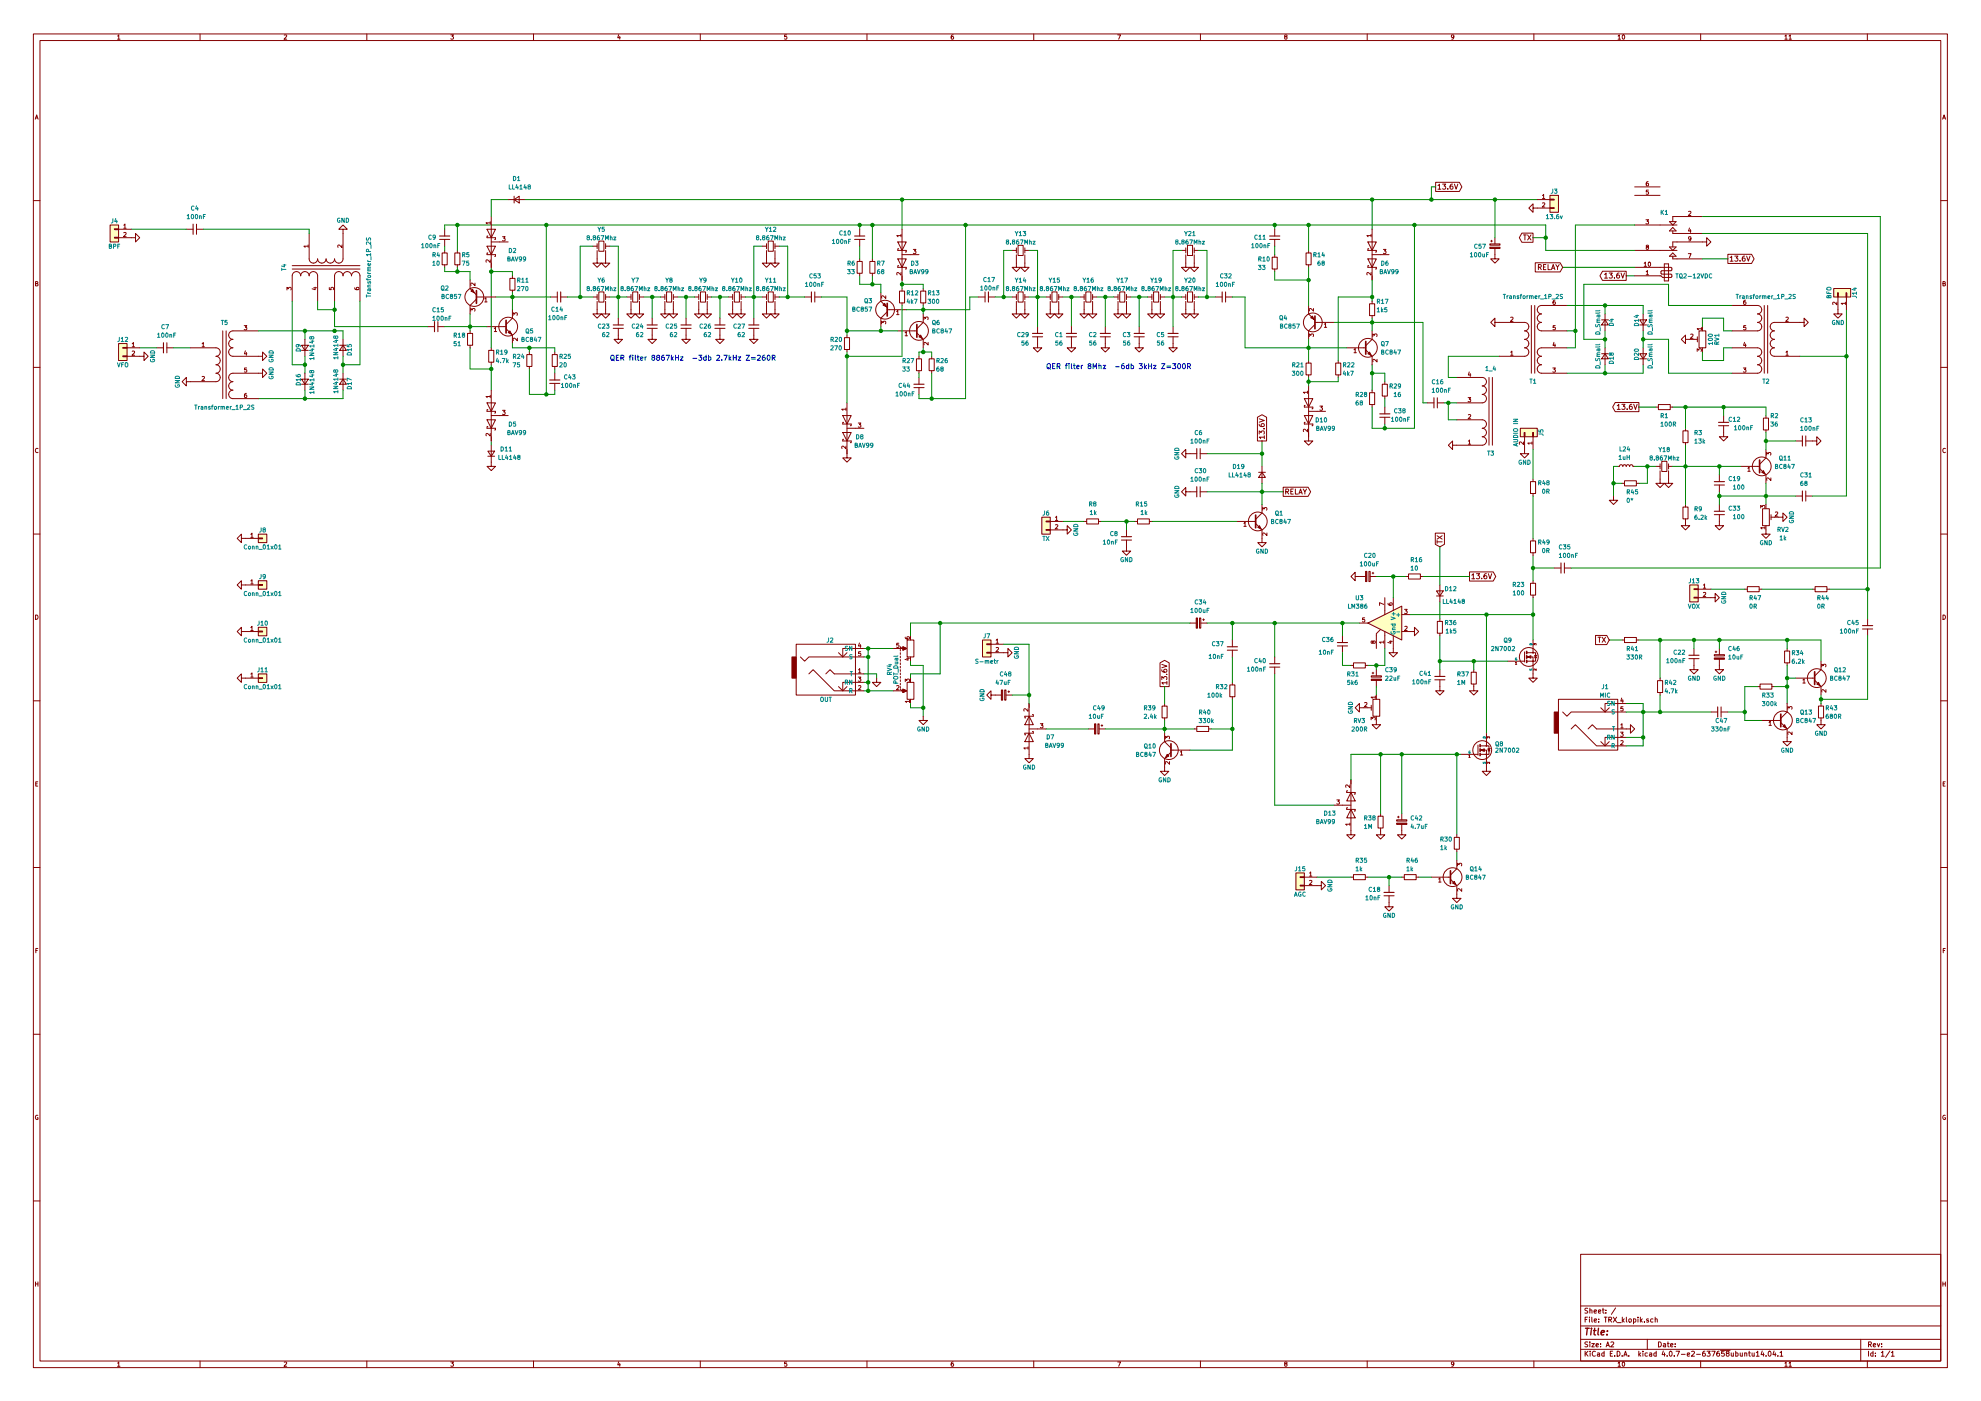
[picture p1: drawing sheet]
<svg xmlns="http://www.w3.org/2000/svg" width="594mm" height="420mm" viewBox="0 0 594 420" stroke-linecap="round" stroke-linejoin="round" font-family="sans-serif">
<g fill="none" stroke="#840000" stroke-width=".3">
<path d="M10 10.2h574v400h-574zM12 12.2h570v396h-570zM35.3 10.8l.3-.3v1.3M35.3 11.8h.7M60 10.2v2M85.2 10.6l.5-.1 .3 .3-.8 1h.8M110 10.2v2M135.2 10.5h.8l-.4 .4 .4 .3-.1 .4h-.7M160 10.2v2M185.5 10.4l-.3 .9h.8M185.9 10.9v.9M210 10.2v2"/>
<path d="M235.9 10.5h-.6v.6l.6-.1 .1 .5-.3 .3-.4-.2M260 10.2v2M285.9 10.5l-.6 .3-.1 .7 .3 .3 .4-.2v-.6l-.4-.1-.3 .3M310 10.2v2M335.2 10.5h.8l-.5 1.3M360 10.2v2M385.5 11l-.3-.2 .3-.3h.4v.4a.5 .5 0 0 0-.5 .2 .5 .5 0 0 0 0 .6l.3 .1 .3-.3-.3-.5M410 10.2v2M436 11l-.3 .2h-.3l-.1-.6 .4-.1 .3 .2-.2 .9-.4 .2M460 10.2v2M485.2 10.8l.4-.3v1.3M485.2 11.8h.8"/>
<path d="M486.6 10.6l.2-.1a.62 .62 0 0 1 .4 .6 .62 .62 0 0 1-.5 .6l-.2-.5zM510 10.2v2M535.3 10.8l.3-.3v1.3M535.3 11.8h.7M536.5 10.8l.4-.3v1.3M536.5 11.8h.7M560 10.2v2M10.6 35.8l.4-1.3 .4 1.3M10.7 35.4h.6M582.6 35.8l.4-1.3 .4 1.3M582.7 35.4h.6M152.4 59.9h5.1"/>
<path d="M154.2 59.9l1.5-1.1v2.1zM154.2 58.8v2.1M430.5 54.7h7.1l.8 1.3-.8 1.4h-7.1zM431.2 55.6l.5-.4v1.5M431.2 56.7h.9M432.6 55.2h1l-.6 .6 .6 .3-.1 .5-.3 .1-.6-.1M434.2 56.6v.1M435.6 55.2l-.7 .4-.1 .9 .4 .2 .5-.1-.1-.7-.4-.1-.4 .3M436.2 55.2l.5 1.5 .5-1.5M461 59.9h3.8M462.6 58.6l.3-.3v1.3M462.6 59.6h.7"/>
<path d="M464.8 58.6h2.6v5.1h-2.6zM464.8 59.7h1.3v.3h-1.3zM490.2 58.6h7.6M490.2 56h7.6M494.3 54.5l-.6 .3v.7l.2 .2 .4-.1v-.6h-.4l-.2 .2M494.3 57h-.6v.6h.6v.6h-.6M10 60.2h2M33 67.5h2.6v5.1h-2.6zM34.3 71.2h1.3v.2h-1.3zM34.3 68.6h1.3v.3h-1.3zM35.6 71.3h5v-1.3l1.3 1.3-1.3 1.3v-1.3M35.6 68.7h3.8"/>
<path d="M37.1 67.5l.4-.3v1.2M37.1 69.8l.5-.1 .2 .4-.8 .9h.8M37.1 68.4h.7M55.9 68.7h2M58.9 67.2v3.1M58.9 68.7h2.1M87.6 79.7h20.3M92.4 73.8h-1.3l.4 .4M92.4 73.5v.7M102.6 73.5v.8l-.9-.8-.4 .2 .1 .5M102.9 68.7h1.2l-1.2-1.2-1.3 1.2h1.3v8.9a1.27 1.27 0 0 1-1.3 1.3 1.27 1.27 0 0 1-1.3-1.3 1.27 1.27 0 0 1-1.2 1.3 1.27 1.27 0 0 1-1.3-1.3 1.27 1.27 0 0 1-1.3 1.3 1.27 1.27 0 0 1-1.3-1.3 1.27 1.27 0 0 1-1.2 1.3 1.27 1.27 0 0 1-1.3-1.3v-7.6M131.8 71.8h3.1"/>
<path d="M132.6 75.9h1.5v3.5h-1.5zM133.3 68.7v2.1M133.3 71.8v2M133.3 75.1v.8M133.3 79.4v.8M136.4 75.9h1.5v3.5h-1.5zM137.2 75.1v.8M137.2 79.4v.8M146 68.7h2.6l-1.3 2.6zM146 73.8h2.6l-1.3 2.6zM146.3 70.8h-.3v.5h2.6v.5h-.3M146.3 75.9h-.3v.5h2.6v.5h-.3"/>
<path d="M147 66.8h-1.3l.4 .4M147 77.9v.8l-.9-.8-.4 .2 .1 .5M147 66.5v.7M147.3 64.9v15.3M147.3 72.6h5.1M150.7 71h.8l-.4 .5 .3 .1v.5h-.7M177.8 73.8h1.3M179.1 75.2v3.7h1.2l-1.2 1.3-1.3-1.3h1.3M179.1 73.1v1.5M179.6 72.3h1.5v3.1h-1.5zM181.6 75.2v3.7h1.3l-1.3 1.3-1.3-1.3h1.3M181.6 73.1v1.5"/>
<path d="M181.6 73.8h1.3M228.6 73.8h1.3M229.9 75.2v3.7h1.2l-1.2 1.3-1.3-1.3h1.3M229.9 73.1v1.5M230.4 72.3h1.5v3.1h-1.5zM232.4 75.2v3.7h1.3l-1.3 1.3-1.3-1.3h1.3M232.4 73.8h1.3M232.4 73.1v1.5M256.3 71.8h3M257 78.4h1.6v3.6h-1.6zM257.8 68.7v2.1M257.8 71.8v2"/>
<path d="M257.8 77.6v.8M260.9 78.4h1.5v3.6h-1.5zM261.6 77.6v.8M269.2 72.6h2.6l-1.3 2.5zM269.2 77.6h2.6l-1.3 2.6zM269.5 74.6h-.3v.5h2.6v.5h-.3M269.5 79.7h-.3v.5h2.6v.5h-.3M270.2 70.7h-1.3l.4 .3M270.2 70.3v.7M270.5 68.7v15.3M270.5 76.4h5.1M273.9 74.8h.8l-.5 .5 .4 .1v.5h-.7"/>
<path d="M303.5 75.1h1.3M304.8 76.4v3.8h1.3l-1.3 1.2-1.3-1.2h1.3M304.8 74.3v1.6M305.3 73.6h1.5v3h-1.5zM307.3 76.4v3.8h1.3l-1.3 1.2-1.2-1.2h1.2M307.3 74.3v1.6M307.3 75.1h1.3M354.3 75.1h1.3M355.6 76.4v3.8h1.3l-1.3 1.2-1.3-1.2h1.3M355.6 74.3v1.6M356.1 73.6h1.5v3h-1.5zM358.1 76.4v3.8h1.3l-1.3 1.2-1.2-1.2h1.2"/>
<path d="M358.1 75.1h1.3M358.1 74.3v1.6M380.7 71.8h3.1M381.5 77.1h1.5v3.6h-1.5zM382.3 68.7v2.1M382.3 71.8v2M382.3 76.4v.7M391.7 75.9h1.5v3.5h-1.5zM392.4 75.1v.8M392.4 79.4v.8M410.2 72.6h2.5l-1.2 2.5zM410.2 77.6h2.5l-1.2 2.6z"/>
<path d="M410.5 74.6h-.3v.5h2.5v.5h-.2M410.5 79.7h-.3v.5h2.5v.5h-.2M411.2 70.7h-1.3l.4 .3M411.2 70.3v.7M411.5 68.7v15.3M411.5 76.4h5.1M414.9 74.8h.7l-.4 .5 .4 .1v.5h-.7M446.8 73.1h3v.4h-3zM447 72.3h.5M447.3 72.1v.5M448.3 74.5v3.1h1.3l-1.3 1.3-1.3-1.3h1.3M448.3 71.3v1.8"/>
<path d="M456.4 69.9h3.3v2.8h-3.3l-.8-1.4zM456.9 70.5h.8M457.3 70.5v1.5M458.1 70.5l1 1.5M459.1 70.5l-1 1.5M459.7 62.4v-1.3l-1.2 1.3 1.2 1.3v-1.3h5.1M460.4 78.8h7.5l.7 1.4-.7 1.4h-7.5zM462.6 60.9l.4-.1 .3 .4-.8 .9h.8M463.6 79.3h-.7v1.6h.7M464.2 79.3v1.6h.8M464.8 62.3h1.3v.2h-1.3zM466.6 79.3l.5 .9 .5-.9"/>
<path d="M490.2 75.1h12.7M490.2 67.5h12.7M493.1 79l.3-.4v1.3M493.1 79.9h.7M493.6 65.9h.8l-.4 .5 .3 .1v.5h-.7M493.9 74.1l-.2-.3 .2-.3 .4 .1v.3a.52 .52 0 0 0-.5 .2 .52 .52 0 0 0-.1 .6h.6l-.1-.6M494.4 78.7l.2-.1a.61 .61 0 0 1 .4 .6 .61 .61 0 0 1-.5 .6zM499.1 79.1h1.3v5.1h-1.3zM500.6 76.9l1-1 1 1zM500.6 74.1h2l-1 1zM500.6 66.5h2l-1 1zM501.6 68.2l1 1.1h-2z"/>
<path d="M501.6 69.3v.7h8.9M501.6 76.9v.7h8.9M506.3 76.1h.8l-.5 1.2M506.4 63.5l.5-.1 .2 .3-.8 .9h.8M506.7 68.4l-.3 .9h.7M507 68.9v.8M507.1 71.5l-.2 .3-.4-.1-.1-.6 .5-.1 .2 .2-.1 .7-.5 .4M510.5 64.9h-8.9v1.6M511.8 72.6v1.2l1.3-1.2-1.3-1.3v1.3h-10.2v1.5M518.2 76.3h7.1l.7 1.3-.7 1.4h-7.1zM518.8 77.2l.5-.4v1.5M518.8 78.3h.9"/>
<path d="M520.2 76.8h1l-.5 .6 .5 .3-.1 .5-.2 .1-.7-.1M521.8 78.2v.1M523.2 76.8l-.6 .4-.1 .8 .3 .3 .5-.1-.1-.7-.4-.1-.3 .3M523.8 76.8l.5 1.5 .5-1.5M582 60.2h2M10.7 85.1l.5-.1 .1-.5-.6-.1v1.3h.5l.2-.4-.3-.2M66.8 99.2v20.3M67.8 99.2v20.3M73.2 97.7h.8l-.4 .4 .4 .1v.6h-.8M77.5 99.2h-7.7a1.27 1.27 0 0 0-1.2 1.3 1.27 1.27 0 0 0 1.2 1.3 1.27 1.27 0 0 0-1.2 1.2 1.27 1.27 0 0 0 1.2 1.3 1.27 1.27 0 0 0-1.2 1.3 1.27 1.27 0 0 0 1.2 1.2h8.9v-1.2l1.3 1.2-1.3 1.3v-1.3M86.1 87v-.8l.4 .4 .1-.4h.6v.8M87.6 90.3v-7.6a1.27 1.27 0 0 1 1.3-1.3 1.27 1.27 0 0 1 1.3 1.3 1.27 1.27 0 0 1 1.2-1.3 1.27 1.27 0 0 1 1.3 1.3 1.27 1.27 0 0 1 1.3-1.3 1.27 1.27 0 0 1 1.2 1.3v7.6"/>
<path d="M87.6 80.7h20.3M94.1 86.3h.8M94.5 86.1v.8l-.9-.3M98.8 86.2v.6l.5 .1v-.7h.6v.7M100.3 90.3v-7.6a1.27 1.27 0 0 1 1.3-1.3 1.27 1.27 0 0 1 1.3 1.3 1.27 1.27 0 0 1 1.2-1.3 1.27 1.27 0 0 1 1.3 1.3 1.27 1.27 0 0 1 1.3-1.3 1.27 1.27 0 0 1 1.2 1.3v7.6M106.4 86.3l.3 .5 .7 .1 .2-.2-.1-.5-.6 .1v.4l.2 .2M128.3 98h2M131.3 96.4v3.1M131.3 98h2M140.2 100h1.5v3.5h-1.5zM141 84v2.5l1.9 1.9M141 99.2v.8"/>
<path d="M141.2 93.3v-.8l.5 .5 .1-.4h.5v.7M142.4 84.9v.8l-.9-.8-.3 .2 .1 .5M142.9 89.7l-1.9 1.9v2.5M142.9 89.1h5.7M145.4 89.6l.3-.3v1.2M145.4 90.5h.7M146 98h5.8M148.2 98.5l.4-.3v1.2M148.2 99.4h.7M151.8 98.6l1.9 1.9v2.5M152.9 83.5h1.5v3.5h-1.5zM153.7 92.9v2.5l-1.9 1.9"/>
<path d="M153.7 82.7v.8M153.7 87v.8M153.9 94.6v-.8l.5 .4 .1-.4h.5v.8M165.1 89.1h2M167.1 87.5v3.1M168.1 89.1h2.1M177.8 89.1h1.3M179.1 90.4v3.7h1.2l-1.2 1.3-1.3-1.3h1.3M179.1 88.3v1.5M179.6 87.5h1.5v3.1h-1.5zM181.6 90.4v3.7h1.3l-1.3 1.3-1.3-1.3h1.3M181.6 89.1h1.3"/>
<path d="M181.6 88.3v1.5M183.9 98.5h3M185.4 98.5v3.3h1.3l-1.3 1.2-1.3-1.2h1.3M185.4 95.4v2.1M188 89.1h1.2M189.2 90.4v3.7h1.3l-1.3 1.3-1.2-1.3h1.2M189.2 88.3v1.5M189.7 87.5h1.6v3.1h-1.6zM191.8 90.4v3.7h1.2l-1.2 1.3-1.3-1.3h1.3M191.8 89.1h1.2M191.8 88.3v1.5M194.1 98.5h3"/>
<path d="M195.6 98.5v3.3h1.2l-1.2 1.2-1.3-1.2h1.3M195.6 95.4v2.1M198.1 89.1h1.3M199.4 90.4v3.7h1.3l-1.3 1.3-1.3-1.3h1.3M199.4 88.3v1.5M199.9 87.5h1.5v3.1h-1.5zM201.9 90.4v3.7h1.3l-1.3 1.3-1.2-1.3h1.2M201.9 89.1h1.3M201.9 88.3v1.5M204.2 98.5h3.1M205.7 98.5v3.3h1.3l-1.3 1.2-1.2-1.2h1.2M205.7 95.4v2.1"/>
<path d="M208.3 89.1h1.2M209.5 90.4v3.7h1.3l-1.3 1.3-1.2-1.3h1.2M209.5 88.3v1.5M210.1 87.5h1.5v3.1h-1.5zM212.1 90.4v3.7h1.3l-1.3 1.3-1.3-1.3h1.3M212.1 89.1h1.3M212.1 88.3v1.5M214.4 98.5h3M215.9 98.5v3.3h1.3l-1.3 1.2-1.3-1.2h1.3M215.9 95.4v2.1M218.4 89.1h1.3M219.7 90.4v3.7h1.3l-1.3 1.3-1.3-1.3h1.3"/>
<path d="M219.7 88.3v1.5M220.2 87.5h1.5v3.1h-1.5zM222.2 90.4v3.7h1.3l-1.3 1.3-1.2-1.3h1.2M222.2 89.1h1.3M222.2 88.3v1.5M224.5 98.5h3.1M226.1 98.5v3.3h1.2l-1.2 1.2-1.3-1.2h1.3M226.1 95.4v2.1M228.6 89.1h1.3M229.9 90.4v3.7h1.2l-1.2 1.3-1.3-1.3h1.3M229.9 88.3v1.5M230.4 87.5h1.5v3.1h-1.5z"/>
<path d="M232.4 90.4v3.7h1.3l-1.3 1.3-1.3-1.3h1.3M232.4 89.1h1.3M232.4 88.3v1.5M241.3 89.1h2M244.3 89.1h2.1M244.3 87.5v3.1M257.8 82v.7M261.6 82v.7M264.2 87.8v2.5l1.9 1.9M264.4 97.1v-.8l.4 .5 .1-.4h.6v.7M265.6 88.7v.8l-.9-.8-.3 .2 .1 .5M266.1 92.9h5.7"/>
<path d="M266.1 93.5l-1.9 1.9v2.6M268.9 93.4l.3-.3v1.3M268.9 94.4h.7M269.2 99.2h5.8M269.7 87.3h1.6v3.5h-1.6zM270.2 81.7v.8l-.9-.8-.4 .3 .1 .4M270.5 86.5v.8M270.5 90.8v.8M271.4 99.8l.4-.4v1.3M275 99.9l1.9 1.9v2.5M276.1 87.3h1.5v3.5h-1.5zM276.9 94.1v2.6l-1.9 1.9"/>
<path d="M276.9 86.5v.8M276.9 90.8v.8M277.1 95.9v-.8l.4 .4 .1-.4h.6v.8M293.4 89.1h2M295.4 87.5v3.1M296.4 89.1h2M303.5 89.1h1.3M304.8 90.4v3.7h1.3l-1.3 1.3-1.3-1.3h1.3M304.8 88.3v1.5M305.3 87.5h1.5v3.1h-1.5zM307.3 90.4v3.7h1.3l-1.3 1.3-1.2-1.3h1.2M307.3 89.1h1.3"/>
<path d="M307.3 88.3v1.5M311.1 98v2M313.7 89.1h1.3M315 90.4v3.7h1.2l-1.2 1.3-1.3-1.3h1.3M315 88.3v1.5M315.5 87.5h1.5v3.1h-1.5zM317.5 90.4v3.7h1.3l-1.3 1.3-1.3-1.3h1.3M317.5 89.1h1.3M317.5 88.3v1.5M321.3 98v2M323.8 89.1h1.3M325.1 90.4v3.7h1.3l-1.3 1.3-1.3-1.3h1.3"/>
<path d="M325.1 88.3v1.5M325.6 87.5h1.6v3.1h-1.6zM327.7 90.4v3.7h1.2l-1.2 1.3-1.3-1.3h1.3M327.7 89.1h1.2M327.7 88.3v1.5M331.5 98v2M334 89.1h1.3M335.3 90.4v3.7h1.2l-1.2 1.3-1.3-1.3h1.3M335.3 88.3v1.5M335.8 87.5h1.5v3.1h-1.5zM337.8 90.4v3.7h1.3l-1.3 1.3-1.3-1.3h1.3M337.8 89.1h1.3"/>
<path d="M337.8 88.3v1.5M341.6 98v2M344.2 89.1h1.2M345.4 90.4v3.7h1.3l-1.3 1.3-1.2-1.3h1.2M345.4 88.3v1.5M345.9 87.5h1.6v3.1h-1.6zM348 90.4v3.7h1.2l-1.2 1.3-1.3-1.3h1.3M348 89.1h1.2M348 88.3v1.5M351.8 98v2M354.3 89.1h1.3M355.6 90.4v3.7h1.3l-1.3 1.3-1.3-1.3h1.3"/>
<path d="M355.6 88.3v1.5M356.1 87.5h1.5v3.1h-1.5zM358.1 90.4v3.7h1.3l-1.3 1.3-1.2-1.3h1.2M358.1 89.1h1.3M358.1 88.3v1.5M364.5 89.1h2M367.5 87.5v3.1M367.5 89.1h2.1M382.3 80.7v.7M392.4 91.6v2.5l1.9 2M393.9 92.5v.8l-.9-.8-.4 .3 .1 .4M394.3 97.3l-1.9 1.9v2.6"/>
<path d="M394.3 96.7h5.7M397.2 97.2l.3-.3v1.3M397.2 98.2h.7M410.7 91.1h1.5v3.6h-1.5zM411.2 81.7v.8l-.9-.8-.4 .3 .1 .4M411.5 99.2v2.6l-1.9 1.9M411.5 90.3v.8M411.5 94.7v.7M448.3 96.7v-1.3l-1.3 1.3 1.3 1.3v-1.3h8.9a1.27 1.27 0 0 1 1.3 1.3 1.27 1.27 0 0 1-1.3 1.2 1.27 1.27 0 0 1 1.3 1.3 1.27 1.27 0 0 1-1.3 1.3 1.27 1.27 0 0 1 1.3 1.2 1.27 1.27 0 0 1-1.3 1.3 1.27 1.27 0 0 1 1.3 1.3 1.27 1.27 0 0 1-1.3 1.2h-7.6M453 95.2l.5-.1 .2 .4-.7 .9h.7M459.2 91.6v20.3M460.2 91.6v20.3"/>
<path d="M461.3 80.2l.8-.1 .1-.6-.9-.2v1.6M461.7 80.2l.5 .7M462.9 80.1h.5M465.3 80.9l.5-1.6 .5 1.6M465.4 80.4h.7M466.3 90l-.5 .3-.1 .8 .3 .2 .4-.1-.1-.6-.3-.1-.3 .2M466.4 97.7h-.6l-.1 .5h.7v.6h-.7M467.1 80.2v.7M469.9 91.6h-7.6a1.27 1.27 0 0 0-1.3 1.3 1.27 1.27 0 0 0 1.3 1.2 1.27 1.27 0 0 0-1.3 1.3 1.27 1.27 0 0 0 1.3 1.3 1.27 1.27 0 0 0-1.3 1.3 1.27 1.27 0 0 0 1.3 1.2h7.6M480.3 95.9h2M480.6 81.3h7.1v2.8h-7.1l-.8-1.4zM481.2 82.3l.4-.4v1.5"/>
<path d="M481.2 83.4h.9M481.3 95.9l1 1.6h-2zM481.3 94.1v5.1M482.6 81.9h.9l-.5 .6 .5 .2-.1 .6-.2 .1-.6-.1M484.1 83.3v.1M485.5 81.9l-.6 .3-.1 .9 .3 .3 .5-.1-.1-.8h-.4l-.3 .2M486.1 81.9l.5 1.5 .5-1.5M490.2 80.2h10.9l.3 .2v.5l-.3 .3h-2.8l-.2 .2v.5l.2 .3h2.8l.3 .3v.5l-.3 .2h-2.5l-.5-.5h-7.9M491.7 95.9h2.1l-1 1.6zM491.7 97.5h2.1M492.8 94.1v5.1M493.7 81.5l.3-.4v1.3"/>
<path d="M493.7 82.4h.7M509.5 99.2h2.1v5.1h-2.1zM510.2 98.6h-1.2l.3 .3M510.2 98.2v.7M510.5 98v1.2M519.4 91.6h7.6a1.27 1.27 0 0 1 1.3 1.3 1.27 1.27 0 0 1-1.3 1.2 1.27 1.27 0 0 1 1.3 1.3 1.27 1.27 0 0 1-1.3 1.3 1.27 1.27 0 0 1 1.3 1.3 1.27 1.27 0 0 1-1.3 1.2h-7.6M523.5 90l-.6 .3v.8l.2 .2 .4-.1v-.6l-.4-.1-.2 .2M523.5 97.7h-.6v.5h.6v.6h-.6M529.1 91.6v20.3M530.1 91.6v20.3M535.6 95.2l.5-.1 .2 .4-.8 .9h.8M541 96.7v1.3l1.3-1.3-1.3-1.3v1.3h-8.9a1.27 1.27 0 0 0-1.2 1.3 1.27 1.27 0 0 0 1.2 1.2 1.27 1.27 0 0 0-1.2 1.3 1.27 1.27 0 0 0 1.2 1.3 1.27 1.27 0 0 0-1.2 1.2 1.27 1.27 0 0 0 1.2 1.3 1.27 1.27 0 0 0-1.2 1.3 1.27 1.27 0 0 0 1.2 1.2h7.6"/>
<path d="M549.9 86.5h5.1v2.6h-5.1zM550.9 90.6v.8l-.9-.8-.4 .2 .1 .5M551.1 87.8h.2v1.3h-.2zM551.2 89.1v5h1.2l-1.2 1.3-1.3-1.3h1.3M553.4 91h-1.3l.4 .3M553.4 90.6v.7M553.6 87.8h.2v1.3h-.2zM553.7 89.1v3.8M582.7 85.1l.5-.1 .1-.5-.6-.1v1.3h.5l.2-.4-.3-.2M10 110.2h2M35.6 103h2.5v5.1h-2.5zM36.8 106.7h1.3v.3h-1.3z"/>
<path d="M36.8 104.2h1.3v.2h-1.3zM38.1 106.8h5.1v-1.2l1.2 1.2-1.2 1.3v-1.3M38.1 104.3h3.8M39.6 103.1l.4-.4v1.3M39.6 105.4l.5-.1 .3 .3-.8 .9h.8M39.6 104h.8M47 104.3h2M50 104.3h2.1M50 102.8v3M57.1 104.3h7.7a1.27 1.27 0 0 1 1.2 1.3 1.27 1.27 0 0 1-1.2 1.2 1.27 1.27 0 0 1 1.2 1.3 1.27 1.27 0 0 1-1.2 1.3 1.27 1.27 0 0 1 1.2 1.3 1.27 1.27 0 0 1-1.2 1.2 1.27 1.27 0 0 1 1.2 1.3 1.27 1.27 0 0 1-1.2 1.3h-8.9v1.2l-1.3-1.2 1.3-1.3v1.3M60.6 103.1l.4-.4v1.3M60.6 113l.5-.1 .2 .4-.8 .9h.8"/>
<path d="M60.6 104h.7M73.6 105.2l-.3 .9h.8M73.9 118l-.5 .3-.1 .7 .2 .2 .5-.1-.1-.6h-.4l-.2 .2M73.9 105.7v.8M74 110.4h-.6l-.1 .5h.7v.6h-.7M78.7 111.9v1.3l1.3-1.3-1.3-1.2v1.2h-8.9a1.27 1.27 0 0 0-1.2 1.3 1.27 1.27 0 0 0 1.2 1.3 1.27 1.27 0 0 0-1.2 1.2 1.27 1.27 0 0 0 1.2 1.3 1.27 1.27 0 0 0-1.2 1.3 1.27 1.27 0 0 0 1.2 1.2h7.7M90.4 113.7h2.1l-1.1 1.5zM90.4 103.5h2.1l-1.1 1.6zM90.4 115.2h2.1M90.4 105.1h2.1M91.4 101.8v5M91.4 111.9v5.1"/>
<path d="M101.9 103.5h2M101.9 113.7h2M102.9 103.5l1 1.6h-2zM102.9 113.7l1 1.5h-2zM102.9 101.8v5M102.9 111.9v5.1M141 103.5v.8M146.6 105.1h1.5v3.5h-1.5zM147 118.9h-1.3l.4 .4M147 118.6v.7M147.3 104.3v.8M147.3 108.6v.8"/>
<path d="M147.3 117v15.2M155.1 101.4v.8l-.9-.8-.3 .2 .1 .5M158 106.3h1.5v3.6h-1.5zM158.7 105.6v.7M158.7 109.9v.8M164.8 115h3.1M165.6 106.3h1.5v3.6h-1.5zM166.4 105.6v.7M166.4 109.9v.8M166.4 111.9v2.1M166.4 115v2M253.2 101.3h1.6v3.5h-1.6z"/>
<path d="M254 100.5v.8M254 104.8v.8M271.4 100.7h.7M274.1 116.2h3M274.8 107.6h1.6v3.6h-1.6zM275.6 106.8v.8M275.6 111.2v.7M275.6 113.2v2M275.6 116.2v2.1M278.3 102.7v.8l-.9-.8-.3 .2 .1 .5M278.6 107.6h1.6v3.6h-1.6zM279.4 106.8v.8"/>
<path d="M279.4 111.2v.7M309.6 101h3.1M311.1 101v3.3h1.3l-1.3 1.3-1.2-1.3h1.2M319.8 101h3M321.3 101v3.3h1.3l-1.3 1.3-1.3-1.3h1.3M329.9 101h3.1M331.5 101v3.3h1.2l-1.2 1.3-1.3-1.3h1.3M340.1 101h3.1M341.6 101v3.3h1.3l-1.3 1.3-1.2-1.3h1.2M350.3 101h3M351.8 101v3.3h1.3l-1.3 1.3-1.3-1.3h1.3M391.2 119.5h2.5l-1.3 2.6z"/>
<path d="M391.7 108.9h1.5v3.5h-1.5zM392.1 117.6h-1.2l.3 .4M392.1 117.3v.7M392.4 115.7v16.5h1.3l-1.3 1.3-1.2-1.3h1.2M392.4 108.1v.8M392.4 112.4v.8M392.6 100.9v-.8l.5 .5 .1-.4h.6v.7M400.6 108.9h1.5v3.5h-1.5zM401.3 108.1v.8M401.3 112.4v.8M403.9 104.3h5.7M406 104.9l.4-.4v1.3"/>
<path d="M406 105.8h.8M409.6 104.9l1.9 1.9v2.6M410.7 117.8h1.5v3.5h-1.5zM411.5 117v.8M411.7 100.9v-.8l.5 .5 .1-.4h.5v.7M413 107.8v.8l-1-.8-.3 .2 .1 .5M414.5 115.2h1.6v3.6h-1.6zM415.3 114.5v.7M415.3 118.8v.7M431 119.3v3M436.9 113.2h7.6a1.27 1.27 0 0 1 1.3 1.3 1.27 1.27 0 0 1-1.3 1.2 1.27 1.27 0 0 1 1.3 1.3 1.27 1.27 0 0 1-1.3 1.3 1.27 1.27 0 0 1 1.3 1.2 1.27 1.27 0 0 1-1.3 1.3h-7.6M440.3 119.2h.7l-.4 .5 .4 .1v.6h-.7"/>
<path d="M440.6 111.5l-.3 1h.8M440.9 112v.9M446.5 113.2v20.3M447.5 113.2v20.3M453 105.6l.4-.3v1.2M453 106.5h.7M465.7 110.4h.7l-.4 .4 .4 .1v.6h-.7M466 102.7l-.3 .9h.8M466.3 103.1v.9M469.9 104.3h-7.6a1.27 1.27 0 0 0-1.3 1.3 1.27 1.27 0 0 0 1.3 1.2 1.27 1.27 0 0 0-1.3 1.3 1.27 1.27 0 0 0 1.3 1.3 1.27 1.27 0 0 0-1.3 1.3 1.27 1.27 0 0 0 1.3 1.2h7.6M480.3 106.1h2M481.3 106.1l1 1.5h-2z"/>
<path d="M481.3 104.3v5.1M491.7 106.1h2.1l-1 1.5zM491.7 107.6h2.1M492.8 104.3v5.1M505.5 101.8v-1.3l-1.3 1.3 1.3 1.2v-1.2h3.5M507 100.3l.5-.1 .2 .4-.8 .9h.8M509 105.4v-.8l.4 .4 .1-.4h.6v.8M509 101v1.5M510.5 104.3v1.3M519.4 104.3h7.6a1.27 1.27 0 0 1 1.3 1.3 1.27 1.27 0 0 1-1.3 1.2 1.27 1.27 0 0 1 1.3 1.3 1.27 1.27 0 0 1-1.3 1.3 1.27 1.27 0 0 1 1.3 1.3 1.27 1.27 0 0 1-1.3 1.2h-7.6M522.8 110.4h.8l-.4 .4 .3 .1v.6h-.7M523.2 102.7l-.3 .9h.7"/>
<path d="M523.5 103.1v.9M535.6 105.6l.3-.3v1.2M535.6 106.5h.7M582 110.2h2M11.4 134.6a.58 .58 0 0 0-.8 .5 .58 .58 0 0 0 .8 .5M146 120.8h2.6l-1.3 2.6zM146 125.9h2.6l-1.3 2.5zM146.3 135.3h2l-1 1.5zM146.3 122.9h-.3v.5h2.6v.5h-.3M146.3 127.9h-.3v.5h2.6v.5h-.3M146.3 136.8h2M147 130v.8l-.9-.8-.4 .2 .1 .5"/>
<path d="M147.3 133.5v6.4h1.3l-1.3 1.2-1.3-1.2h1.3M147.3 124.6h5.1M150.7 123.1h.8l-.4 .4 .3 .1v.6h-.7M252.7 124.6h2.6l-1.3 2.6zM252.7 129.7h2.6l-1.3 2.5zM253 126.7h-.3v.5h2.6v.5h-.3M253 131.7h-.3v.5h2.6v.6h-.3M253.7 122.7h-1.3l.4 .4M253.7 133.8v.8l-.9-.8-.4 .2 .1 .5M253.7 122.4v.7M254 120.8v16.5h1.3l-1.3 1.3-1.3-1.3h1.3M254 128.4h5.1"/>
<path d="M257.4 126.9h.8l-.5 .4 .4 .1v.6h-.7M355.6 136.1v-1.3l-1.3 1.3 1.3 1.2v-1.2h3.3M359.9 134.5v3.1M359.9 136.1h2M377.1 125.1l1.4-.7 1.3 .7v7.1h-2.7zM377.6 130.2v-1l.6 .5 .3-.5 .5 .1 .1 .2-.1 .7M377.6 127.2l.4 .7h.9l.2-.3-.1-.5-.7 .1-.1 .4 .3 .3M377.6 125.6l1.5 .5-1.5 .5M378.5 139.9v5M379 128.6h.1M379.1 131.1h-1.5l.5 .5M379.1 130.7v.9"/>
<path d="M391.2 124.6h2.5l-1.3 2.6zM391.4 121.6h-.2v.5h2.5v.5h-.3M391.4 126.7h-.2v.5h2.5v.5h-.3M392.1 128.7v.8l-.9-.8-.3 .2 .1 .5M392.4 123.4h5.1M395.8 121.8h.8l-.4 .5 .3 .1v.5h-.7M411.5 121.3v.8M413.8 125.1h3M415.3 122.1v2M415.3 125.1v2.1M428 120.8h2M431 120.8h2.1"/>
<path d="M436.9 125.9h7.6a1.27 1.27 0 0 1 1.3 1.3 1.27 1.27 0 0 1-1.3 1.2 1.27 1.27 0 0 1 1.3 1.3 1.27 1.27 0 0 1-1.3 1.3 1.27 1.27 0 0 1 1.3 1.2 1.27 1.27 0 0 1-1.3 1.3h-8.9v1.3l-1.3-1.3 1.3-1.3v1.3M440.3 132.3l.4-.4v1.3M440.3 124.4l.5-.1 .2 .4-.7 .9h.7M440.3 133.2h.7M455.9 128.4h5.1v2.6h-5.1zM456.9 132.5v.8l-.9-.8-.4 .3 .1 .4M457.1 129.7h.2v1.3h-.2zM457.2 131v5.1h1.3l-1.3 1.2-1.3-1.2h1.3M459.4 132.9h-1.2l.3 .3M459.4 132.5v.7M459.6 129.7h.3v1.3h-.3zM459.7 131v3.8"/>
<path d="M484.4 120.7h7.1v2.8h-7.1l-.8-1.4zM485 121.7l.4-.4v1.5M485 122.8h.9M485.1 139.9h.5l.5-.5 .4 .1 .2 .4 .4-.5 .4 .1 .2 .4 .4-.5 .4 .1 .2 .4 .4-.5 .4 .1 .2 .4h.5M486.4 121.3h.9l-.5 .5 .5 .3-.1 .5-.2 .2-.6-.2M488 122.6v.2M489.4 121.3l-.7 .3-.1 .9 .3 .3 .5-.2v-.7l-.5-.1-.3 .3M489.9 121.3l.5 1.5 .6-1.5M496.6 139.9h1.2M496.6 122.1h.7M497.3 121.3h3.6v1.6h-3.6zM497.8 139.1v1.5"/>
<path d="M498.3 138.3h1.6v3.1h-1.6zM500.4 139.1v1.5M500.4 139.9h1.2M500.9 122.1h.7M504.7 129.2h1.5v3.6h-1.5zM505.5 128.4v.8M505.5 132.8v.7M515.4 127.7h3M516.9 127.7v3.3h1.3l-1.3 1.2-1.3-1.2h1.3M516.9 124.6v2.1M522 139.9h5.7M528.8 125.4h1.6v3.5h-1.6z"/>
<path d="M529.6 134.8v2.5l-1.9 1.9M529.6 124.6v.8M529.6 128.9v.8M529.8 136.5v-.8l.5 .4 .1-.3h.5v.7M538.5 132.2h2M541.5 132.2h3.3v-1.2l1.3 1.2-1.3 1.3v-1.3M541.5 130.7v3.1M583.4 134.6a.58 .58 0 0 0-.8 .5 .58 .58 0 0 0 .8 .5M312.4 155.1h2.6v5.1h-2.6zM313.7 158.8h1.3v.2h-1.3zM313.7 156.3h1.3v.2h-1.3zM315 158.9h5v-1.3l1.3 1.3-1.3 1.3v-1.3"/>
<path d="M315 156.4h3.8M316.5 155.2l.4-.4v1.3M316.5 157.4l.5-.1 .2 .4-.8 .9h.8M316.5 156.1h.7M325.1 156.4h.8M325.9 155.6h3.5v1.5h-3.5zM329.4 156.4h.8M337.8 158.9v2.1M340.4 156.4h.7M341.1 155.6h3.6v1.5h-3.6zM344.7 156.4h.7M355.6 147.5v-1.3l-1.3 1.3 1.3 1.3v-1.3h3.3"/>
<path d="M359.9 146v3M359.9 147.5h2M370.8 156.4h5.8M373 156.9l.4-.3v1.3M373 157.9h.7M376.6 157l1.9 1.9v3.8h1.2l-1.2 1.3-1.3-1.3h1.3M377.4 141.6h2.1M378.5 141.6l1 1.6h-2.1zM378.5 151.3v2.5l-1.9 1.9M378.7 153v-.8l.4 .4 .1-.3h.6v.7M379.9 159.8v.8l-.9-.8-.3 .3 .1 .4M384.8 146.1h7.5l.7 1.4-.7 1.4h-7.5z"/>
<path d="M385.6 147.5l.7-.1 .1-.6-.8-.1v1.5M386 147.5l.5 .7M387.1 147.4h.5M387.8 146.7h-.7v1.5h.7M388.5 146.7v1.5h.7M389.5 148.2l.5-1.5 .5 1.5M389.6 147.7h.8M390.8 146.7l.5 .8 .5-.8M391.3 147.5v.7M430.4 159.9h2.8v3.3l-1.4 .8-1.4-.8zM459 144.4h1.5v3.6h-1.5zM459.7 143.7v.7"/>
<path d="M459.7 148v.8M483.9 148.8v1.2h1.2l-1.2 1.3-1.3-1.3h1.3M486.4 144.9h.8M487.2 144.2h3.5v1.5h-3.5zM490.7 144.9h.8M497.8 141.2v3.7h1.3l-1.3 1.3-1.2-1.3h1.2M500.4 141.2v3.7h1.2l-1.2 1.3-1.3-1.3h1.3M504.7 152.1h1.5v3.5h-1.5zM505.5 155.6v2h1.2l-1.2 1.3-1.3-1.3h1.3M505.5 151.3v.8M514.1 145.5h3M514.1 154.3h3"/>
<path d="M515.6 154.3v3.3h1.3l-1.3 1.3-1.3-1.3h1.3M515.6 142.4v2M515.6 145.5v2M515.6 151.3v2M524.2 140.4l.3-.3v1.2M524.2 141.3h.7M527.7 140.5l1.9 1.9v2.5M528 152.4v-.8l.5 .4 .1-.4h.6v.8M528.6 152.6h2v5h-2zM529.3 158.3h-1.3l.4 .3M529.3 157.9v.7M529.6 157.6v2.6h1.3l-1.3 1.3-1.3-1.3h1.3"/>
<path d="M529.6 151.3v1.3M531.1 143.3v.8l-1-.8-.3 .3 .1 .4M531.1 155.1h3.6v-1.3l1.2 1.3-1.2 1.3v-1.3M531.1 154.3v1.6M532.4 153.6l.5-.1 .2 .4-.8 .9h.8M538.5 148.8h2M541.5 147.2v3.1M541.5 148.8h2.1M10 160.2h2M72.4 161.5v-1.3l-1.3 1.3 1.3 1.2v-1.2h5.1M72.4 175.4v-1.2l-1.3 1.2 1.3 1.3v-1.3h5.1M75.2 160.2l.4-.3v1.3"/>
<path d="M75.2 174.2l.4-.3v1.2M75.2 161.2h.7M75.2 175.1h.7M77.5 160.2h2.5v2.5h-2.5zM77.5 161.3h1.2v.3h-1.2zM77.5 174.2h2.5v2.5h-2.5zM77.5 175.3h1.2v.3h-1.2zM336.3 162h3M337.8 162v3.3h1.3l-1.3 1.2-1.3-1.2h1.3M406.4 172.9v-1.3l-1.3 1.3 1.3 1.3v-1.3h3.1M410.5 171.4h.4v3h-.4zM410.9 172.9h1.8"/>
<path d="M411.5 171.9h.5M411.7 171.6v.5M415.3 179.2v5.1M417.8 179.2v3.8M421.6 172.9h.8M422.4 172.1h3.6v1.6h-3.6zM426 172.9h.7M430.8 177.2h2l-1 1.5zM430.8 178.7h2M431 162.1v.8M431 162.5h1.5M431 160.7l1.5 1"/>
<path d="M431.8 175.4v5.1M432.5 160.7l-1.5 1M440.7 171.5h7.1l.8 1.4-.8 1.4h-7.1zM441.4 172.5l.4-.4v1.5M441.4 173.6h.9M442.8 172.1h.9l-.5 .5 .5 .3-.1 .5-.2 .2-.6-.2M444.3 173.4v.2M445.7 172.1l-.6 .3-.1 .9 .3 .3 .5-.2-.1-.7-.4-.1-.3 .3M446.3 172.1l.5 1.5 .5-1.5M459 174.9h1.5v3.6h-1.5zM459 162.2h1.5v3.6h-1.5zM459.7 161.5v.7"/>
<path d="M459.7 165.8v.7M459.7 174.2v.7M459.7 178.5v.7M466.1 170.3h2M469.1 168.8v3.1M469.1 170.3h2.1M506.7 175.4h2.6v5.1h-2.6zM508 179.1h1.3v.3h-1.3zM508 176.6h1.3v.2h-1.3zM509.3 179.2h5v-1.2l1.3 1.2-1.3 1.3v-1.3M509.3 176.7h3.8M510.8 175.5l.4-.4v1.3"/>
<path d="M510.8 177.8l.5-.1 .2 .3-.8 .9h.8M510.8 176.4h.7M523.2 176.7h.8M524 175.9h3.6v1.6h-3.6zM527.6 176.7h.7M543.6 176.7h.7M544.3 175.9h3.6v1.6h-3.6zM547.9 176.7h.7M582 160.2h2M10.7 184.4a.65 .65 0 0 1 .7 .7 .65 .65 0 0 1-.7 .6zM72.4 189.4v-1.3l-1.3 1.3 1.3 1.3v-1.3h5.1M75.2 188.2l.4-.4v1.3"/>
<path d="M75.2 189.1h.7M77.5 188.1h2.5v2.6h-2.5zM77.5 189.3h1.2v.2h-1.2zM238.8 193.2h17.7v15.2h-17.7zM240 197l1.3 1.3 1.3-1.3h16.5M251.5 195.7l1.2 1.3 1.3-1.3M257.7 192.8l-.2 .9h.7M258 193.3v.9M258.1 195.4h-.6v.6h.6v.6h-.6M259.1 194.5h-6.4v2.5M268 194.5h3.5M269.5 192.9h-.6v.6h.6v.5h-.6"/>
<path d="M270 194.2v-.2l.5 .5M270 194.7v.5M270 195.7v.6M270 196.8v.5M270 197.8v.5M270 198.8v.5M270 199.8v.5M271.5 191.1l.3 .5 .7 .1 .2-.3-.1-.4-.6 .1v.3l.2 .3M271.9 197.4h.8M272 191.9h2.1v5.1h-2.1zM272.3 197.2v.8l-.9-.3M273 190.7v1.2"/>
<path d="M273 197v1.3M294.6 191.9h2.6v5.1h-2.6zM295.9 195.6h1.3v.3h-1.3zM295.9 193.1h1.3v.2h-1.3zM297.2 195.7h5.1v-1.2l1.2 1.2-1.2 1.3v-1.3M297.2 193.2h3.8M298.7 192l.4-.4v1.3M298.7 194.3l.5-.1 .2 .3-.7 .9h.7M298.7 192.9h.7M347.9 198.8l1.3-.8 1.4 .8v7.1h-2.7zM348.4 199.3l1.5 .5-1.5 .5M356.9 186.9h1.8"/>
<path d="M359.7 185.3h.4v3.1h-.4zM360.1 186.9h1.8M360.7 185.8h.5M360.9 185.6v.5M368 195h3.1M369.6 191.9v2.1M369.6 195v2M382.3 197v2.1M401.1 193.7h3M402.6 190.7v2M402.6 193.7v2M405.1 199.6h.8"/>
<path d="M405.9 198.8h3.5v1.5h-3.5zM407.7 186.9h2.5M409.2 185.3h-.6v.6h.6v.5h-.6M409.4 199.6h.8M410.2 186.9l10.2-5.1v10.1zM411.7 192.4l.6-.1v.6a.52 .52 0 0 1-.6-.1 .52 .52 0 0 1-.1-.5h-.3l-.1 .4 .2 .2 .3-.2M414 188.8l-1.3 1.2v4.5M415 192.6h-1.3l.4 .3M415 181.3l-1.3-.6v.9M415 192.2v.7M415.3 189.4v5.1M416.3 180.9l.3 .5 .7 .1 .2-.2-.1-.5-.6 .1-.1 .4 .3 .2"/>
<path d="M416.7 192.3h.8M417.1 192.2v.7l-.9-.2M417.8 190.7v5h1.3l-1.3 1.3-1.2-1.3h1.2M420.4 189.4h3.8v-1.3l1.2 1.3-1.2 1.3v-1.3M420.4 184.3h2.5M421.2 182.7h.8l-.4 .5 .3 .1v.6h-.7M421.3 187.9l.5-.1 .2 .4-.8 .9h.8M431 186.4h1.6v3.5h-1.6zM431.8 185.6v.8M431.8 189.9v.8M452.1 198.3h5.1M454.5 198.7l.2-.2v.7"/>
<path d="M454.5 199.2h.4M457.2 195.5v3M458 198.3h1.7v5.1h1.3l-1.3 1.2-1.2-1.2h1.2M459.7 191.9v3.8h-1.7M459.7 195.7h.8v2.6h-.8v-1.3h-1.7M460 193.4v-.4l.2 .2 .4-.2v.4M460.9 196.5l-.8 .3M478.5 190.6h3.3l.8 1.3-.8 1.4h-3.3zM479.2 191.1h.9M479.7 191.1v1.5M480.5 191.1l1 1.5M481.5 191.1l-1 1.5"/>
<path d="M486.4 191.9h.8M487.2 191.2h3.5v1.5h-3.5zM490.7 191.9h.8M506.5 197.5h3M508 197.5v3.3h1.3l-1.3 1.3-1.3-1.3h1.3M508 194.5v2M514.1 196.3h3v.4h-3zM514.3 195.5h.6M514.6 195.2v.5M515.6 197.7v3.1h1.3l-1.3 1.3-1.3-1.3h1.3M515.6 194.5v1.8M535.2 195.2h1.5v3.6h-1.5z"/>
<path d="M535.9 194.5v.7M535.9 198.8v.8M546.1 198.3v2.5l-1.9 1.9M546.3 200v-.8l.5 .4 .1-.3h.5v.7M558.5 188.6h3.1M560.1 185.6v2M560.1 188.6v2.1M582.7 184.4a.65 .65 0 0 1 .7 .7 .65 .65 0 0 1-.7 .6zM10 210.2h2M72.4 203.4v-1.3l-1.3 1.3 1.3 1.2v-1.2h5.1M75.2 202.2l.4-.4v1.3M75.2 203.1h.7"/>
<path d="M77.5 202.1h2.5v2.5h-2.5zM77.5 203.2h1.2v.3h-1.2zM242.6 202.1l1.2-1.3 6.4 6.4h8.9M247.6 202.1l1.3-1.3 1.3 1.3h8.9M251.5 205.9l1.2 1.3 1.3-1.3M257.4 203.1h.8l-.5 .4 .4 .1v.6h-.7M257.5 200.9l.3-.4v1.3M257.5 205.7l.4-.1 .3 .4-.8 .9h.8M257.5 201.8h.7M259.1 204.6h-6.4v2.6M262.9 203.4v1.2h1.3l-1.3 1.3-1.3-1.3h1.3M268 207.2h3.5"/>
<path d="M268.9 205.7l.5-.1 .2 .4-.8 .9h.8M270 206.7l.5 .5M270 200.8v.5M270 201.8v.6M270 202.9v.5M270 203.9v.5M270 204.9v.5M270 205.9v.5M271.5 204.4v-.8l.5 .5 .1-.4h.5v.7M272 204.6h2.1v5.1h-2.1zM272.7 210.4h-1.2l.3 .3M272.7 210v.7"/>
<path d="M273 203.4v1.2M273 209.7v1.3M276.9 214.8v1.3h1.2l-1.2 1.2-1.3-1.2h1.3M297.2 208.4v-1.2l-1.3 1.2 1.3 1.3v-1.3h3.1M301.3 206.9h.4v3.1h-.4zM301.7 208.4h1.8M302.3 207.4h.5M302.5 207.2v.5M308.3 212.5v.8l-.9-.8-.4 .3 .1 .4M308.6 219.9l1.3 2.5h-2.6zM308.6 214.8l1.3 2.5h-2.6zM308.6 211v16.5h1.3l-1.3 1.3-1.3-1.3h1.3"/>
<path d="M308.6 218.6h5.1M309.6 219.4h.3v.5h-2.6v.5h.3M309.6 214.3h.3v.5h-2.6v.5h.3M312 217h.8l-.5 .5 .4 .1v.6h-.7M326.4 218.6h1.8M329.2 217.1h.4v3h-.4zM329.6 218.6h1.9M330.2 217.6h.5M330.5 217.3v.5M348.4 203.8v-.9l.6 .5 .3-.5 .5 .1 .1 .2-.1 .6M348.4 200.9l.4 .6 .9 .1 .2-.3-.1-.5-.7 .1-.1 .4 .3 .3M348.5 211.8h1.5v3.5h-1.5z"/>
<path d="M349.2 219.9v2.5l2 1.9M349.2 211v.8M349.2 215.3v.8M349.8 202.3h.1M349.9 204.8h-1.5l.4 .4M349.9 204.3v.9M358.1 218.6h.8M358.9 217.8h3.6v1.6h-3.6zM362.5 218.6h.7M368.8 205.4h1.5v3.6h-1.5zM369.6 204.6v.8M369.6 209v.7"/>
<path d="M380.7 200.1h3.1M382.3 200.1v2M407.7 212.3v-1.3l-1.3 1.3 1.3 1.2v-1.2h3.5M409.2 210.8l.5-.1 .2 .3-.8 1h.8M411.2 215.9v-.8l.5 .4 .1-.4h.5v.8M411.2 202.7h3.1v.4h-3.1zM411.2 211.5v1.5M411.5 201.8h.5M411.7 209.7h2.1v5.1h-2.1zM411.7 201.6v.5M412.4 209.1h-1.2l.3 .3M412.4 208.7v.7"/>
<path d="M412.7 214.8v2.5h1.3l-1.3 1.3-1.2-1.3h1.2M412.7 200.8v1.9M412.7 204.1v1.8M412.7 208.4v1.3M430.3 203.9h3M431.8 203.9v3.3h1.3l-1.3 1.2-1.3-1.2h1.3M431.8 200.8v2.1M441.2 201.6h1.5v3.5h-1.5zM442 205.1v2.1h1.2l-1.2 1.2-1.3-1.2h1.3M442 200.8v.8M445.8 219.9v3.8h-1.8M460.7 200.6v.5l-.5-.5-.2 .4"/>
<path d="M467.4 209.7h17.7v15.3h-17.7zM468.6 213.5l1.3 1.3 1.3-1.3h16.5M471.2 218.6l1.2-1.3 6.4 6.4h8.9M476.2 218.6l1.3-1.3 1.3 1.3h10.1v-1.3l1.3 1.3-1.3 1.3v-1.3M480.1 212.3l1.2 1.2 1.3-1.2M486 219.6h.8l-.5 .5 .4 .1v.5h-.7M486.1 217.4l.3-.4v1.3M486.1 218.3h.7M486.3 209.3l-.2 1h.7M486.6 209.8v.9M486.7 212h-.6v.5h.6v.6h-.6M487.7 211h-6.4v2.5"/>
<path d="M497.1 204.1h1.5v3.6h-1.5zM497.8 203.4v.7M497.8 207.7v.7M513.1 213.5h2M516.1 213.5h2.1M516.1 212v3.1M527 205.9h.8M527.8 205.1h3.6v1.6h-3.6zM528.3 216.1h5.7M530.5 216.6l.4-.3v1.2M530.5 217.5h.7M531.4 205.9h.7"/>
<path d="M534 216.7l1.9 1.9v3.8h1.3l-1.3 1.3-1.2-1.3h1.2M535.9 211v2.5l-1.9 1.9M536.1 212.7v-.8l.5 .4 .1-.3h.6v.7M537.4 219.5v.8l-.9-.8-.4 .3 .1 .4M538.5 203.4h5.7M540.7 203.9l.3-.3v1.2M540.7 204.8h.7M544.2 204l1.9 1.9v2.5M545.3 211.8h1.6v3.5h-1.6zM546.1 215.3v2h1.3l-1.3 1.3-1.3-1.3h1.3M546.1 211v.8M547.6 206.8v.8l-.9-.8-.4 .3 .1 .4"/>
<path d="M582 210.2h2M10.7 235.1h.5M11.3 234.5h-.6v1.3h.6M308.3 224.3h-1.3l.4 .4M308.3 224v.7M349.5 221.6v-.8l.4 .4 .1-.4h.6v.8M350.7 228.4v.8l-.9-.8-.3 .2 .1 .5M351.2 225.6l-2 1.9v3.8h1.3l-1.3 1.3-1.2-1.3h1.2M351.2 225h5.7M354 225.5l.3-.3v1.2M354 226.4h.7M400.9 239.9h.8l-.5 .5 .4 .1v.5h-.7"/>
<path d="M404.1 237.2h-.2v.5h2.5v.5h-.3M404.8 235.4v.8l-.9-.8-.3 .2 .1 .5M405.1 237.7l1.3 2.5h-2.5zM405.1 233.8v16.6h1.3l-1.3 1.2-1.2-1.2h1.2M438.1 226.2h5.1M440.5 226.7l.2-.2v.7M440.5 227.2h.4M443.2 223.4v3.1M444 226.2h1.8v5.1h1.2l-1.2 1.3-1.3-1.3h1.3M445.8 223.7h.7v2.5h-.7v-1.2h-1.8M446 221.4v-.5l.3 .3 .3-.2v.4M446.7 228.6v.4l-.5-.4-.2 .4"/>
<path d="M446.9 224.5l-.7 .2M480.1 222.4l1.2 1.3 1.3-1.3M486.1 222.2l.4-.1 .3 .4-.8 .9h.8M487.7 221.1h-6.4v2.6M582.7 235.1h.5M583.3 234.5h-.6v1.3h.6M400 241.5h5.1M404.1 242.2h-.2v.5h2.5v.5h-.3M404.8 247.2h-1.2l.3 .3M404.8 246.8v.7M405.1 242.7l1.3 2.6h-2.5zM413.3 244.8h1.5v3.5h-1.5z"/>
<path d="M414 248.3v2.1h1.3l-1.3 1.2-1.3-1.2h1.3M414 244v.8M418.8 245.9h3.1v.3h-3.1zM419.1 245h.5M419.4 244.8v.5M420.4 247.2v3.2h1.2l-1.2 1.2-1.3-1.2h1.3M420.4 244v1.9M436.1 251.1h1.5v3.6h-1.5zM436.9 258v2.5l-1.9 1.9M436.9 250.4v.7M436.9 254.7v.7M437.1 259.7v-.8l.5 .4 .1-.4h.5v.8"/>
<path d="M10 260.2h2M388.6 261.8h2.6v5.1h-2.6zM389.9 265.5h1.3v.2h-1.3zM389.9 262.9h1.3v.3h-1.3zM391.2 265.6h5v-1.3l1.3 1.3-1.3 1.3v-1.3M391.2 263.1h3.8M392.7 261.8l.4-.3v1.3M392.7 264.1l.5-.1 .2 .4-.8 .9h.8M392.7 262.8h.7M405.1 263.1h.8M405.9 262.3h3.5v1.5h-3.5zM409.4 263.1h.8"/>
<path d="M415 268.6h3.1M416.6 268.6v3.3h1.2l-1.2 1.3-1.3-1.3h1.3M416.6 265.6v2M420.4 263.1h.7M421.1 262.3h3.6v1.5h-3.6zM424.7 263.1h.7M429.3 263.1h5.7M431.4 263.6l.4-.3v1.2M431.4 264.5h.8M435 263.7l1.9 1.9v3.8h1.2l-1.2 1.3-1.3-1.3h1.3M438.4 266.5v.8l-1-.8-.3 .2 .1 .5M582 260.2h2"/>
<path d="M10.7 285.1h.5M11.4 284.4h-.7v1.3M582.8 285.1h.4M583.4 284.4h-.6v1.3M10 310.2h2M582 310.2h2M11.4 334.5a.59 .59 0 0 0-.8 .6 .59 .59 0 0 0 .8 .5v-.4h-.2M583.4 334.5a.59 .59 0 0 0-.8 .6 .59 .59 0 0 0 .8 .5v-.4h-.2M10 360.2h2M474 376.2h108v32h-108zM582 360.2h2M10.6 384.4v1.3"/>
<path d="M10.6 385.1h.8M11.4 384.4v1.3M474 397.7h108M474 391.7h108M475.4 395.7h.5M476.1 395h-.7v1.5M476.1 392.4l-.7 .1a.64 .64 0 0 0 .7 .8l-.1 .4h-.7M476.7 395v.2M476.7 395.5v1M476.8 393l.6-.1v.9M476.8 392.3v1.5M477.4 395v1.3l.2 .2"/>
<path d="M478.1 393.3l.7-.1-.1-.3-.4-.1-.2 .2v.7h.6M478.1 396l.7-.1-.1-.3-.4-.1-.2 .2 .1 .7h.5M479.3 393.3l.8-.1-.1-.3-.4-.1-.3 .2 .1 .7h.6M479.5 396.4v.1M479.5 395.6v.1M480.5 392.8h.6M480.7 392.3v1.3l.4 .2M481.1 395h.8M481.5 395v1.5M481.6 393.7v.1M481.6 392.9v.1M482.4 395.8l.8-.1v-.5l-.8-.2v1.5"/>
<path d="M482.8 395.8l.5 .7M483.8 395l1 1.5M484.5 392.2l-1.3 2M484.8 395l-1 1.5M485 396.7h1.2M486.5 395v1.5M486.7 396l.4 .5M487.1 395.5l-.6 .6M487.7 395v1.3l.2 .2M488.5 395.6h.7l-.1 .8h-.6zM489.9 395.6l.4-.1 .3 .3-.2 .6h-.5M489.9 395.5v1.5"/>
<path d="M491.2 395v.2M491.2 395.5v1M491.9 395v1.5M492.1 396l.4 .5M492.5 395.5l-.6 .6M493.1 396.4v.1M494.4 395.6l-.4-.1-.2 .2 .1 .3 .5 .1v.3h-.6M495.7 395.6l-.4-.1-.3 .3 .1 .6h.6M496.4 395.6h.6v.9M496.4 395v1.5M582.7 385.1h.7M582.7 384.4v1.3"/>
<path d="M583.4 384.4v1.3M35.3 408.8l.3-.4v1.3M35.3 409.7h.7M60 408.2v2M85.2 408.6l.5-.2 .3 .4-.8 .9h.8M110 408.2v2M135.2 408.4h.8l-.4 .5 .4 .3-.1 .4h-.7M160 408.2v2M185.5 408.4l-.3 .9h.8M185.9 408.9v.8M210 408.2v2M235.9 408.4h-.6v.7l.6-.1 .1 .5-.3 .2-.4-.1"/>
<path d="M260 408.2v2M285.9 408.4l-.6 .4-.1 .7 .3 .2 .4-.1v-.6l-.4-.1-.3 .3M310 408.2v2M335.2 408.4h.8l-.5 1.3M360 408.2v2M385.5 409l-.3-.2 .3-.4 .4 .1v.4a.5 .5 0 0 0-.5 .2 .5 .5 0 0 0 0 .6h.3l.3-.2-.3-.5M410 408.2v2M436 409l-.3 .2h-.3l-.1-.6 .4-.2 .3 .3-.2 .9-.4 .1M460 408.2v2M474 404.7h108M474 401.7h108M475.4 405.2v1.5"/>
<path d="M475.6 405.9l.6 .8M476.1 402.5l-.7 .1a.64 .64 0 0 0 .7 .8l-.1 .5h-.7M476.2 405.2l-.8 .9M476.8 402.4v.2M476.8 402.9v1M476.9 405.2v.2M476.9 405.7v1M477.3 402.9h.8l-.8 1h.8M478.4 405.4a.67 .67 0 0 0-.9 .6 .67 .67 0 0 0 .9 .6M478.6 403.4l.7-.1v-.3l-.4-.1-.3 .2 .1 .8h.6M479.1 405.8h.6v.9M479.7 406.1l-.7 .3 .2 .3 .5-.1"/>
<path d="M480 403.8v.1M480 403v.1M481.1 405.8l-.5-.1-.3 .3 .1 .6h.7M481.1 405.2v1.5M481.7 403.9l.4-1.5 .6 1.5M481.8 403.5h.7M482.9 405.9h.5M483.1 402.6l.6-.2 .2 .5-.9 1h.9M483.6 405.2h-.7v1.5h.7M484.3 406.6v.1M485 405.2a.76 .76 0 0 1 .8 .8 .76 .76 0 0 1-.8 .7zM485.2 408.8l.4-.4v1.3"/>
<path d="M485.2 409.7h.8M486.5 406.6v.1M486.6 408.6l.2-.2a.62 .62 0 0 1 .4 .7 .62 .62 0 0 1-.5 .6l-.2-.5zM487 406.7l.5-1.5 .5 1.5M487.1 406.3h.7M488.5 406.6v.1M491.5 405.2v1.5M491.6 406.2l.4 .5M492 405.7l-.5 .6M492.7 405.2v.2M492.7 405.7v1M494 401.7v3"/>
<path d="M494 405.8l-.4-.1-.3 .3 .1 .6h.6M494.7 405.8h.6v.9M495.3 406.1l-.7 .3 .2 .3 .5-.1M496.7 405.8l-.5-.1-.2 .3v.6h.7M496.7 405.2v1.5M497.4 402.4a.76 .76 0 0 1 .8 .8 .76 .76 0 0 1-.8 .7zM498.8 405.1l-.4 1.1h1M498.9 403h.5l.1 .9M499.2 405.7v1M499.5 403.3l-.7 .3 .2 .3h.5M499.9 406.6v.1M500 402.9h.6"/>
<path d="M500.2 402.4v1.3l.4 .2M500.7 405.4l.2-.2a.72 .72 0 0 1 .6 .8 .72 .72 0 0 1-.7 .6l-.2-.4zM501 403.4l.7-.1-.1-.3-.4-.1-.2 .2 .1 .8h.5M502.1 406.6v.1M502.4 403.8v.1M502.4 403v.1M502.6 405.2h1.1l-.7 1.5M504.2 406.2h1.2M506 406.2l.7-.1v-.3l-.5-.1-.2 .2 .1 .7h.6M507.3 405.4l.6-.2 .3 .5-1 1h1M508.8 406.2h1.1M510 408.2v2"/>
<path d="M511.3 405.2l-.7 .4v.8l.2 .3 .6-.1-.1-.7-.5-.1-.2 .3M511.9 405.2h1l-.6 .6 .5 .1v.7h-.9M513.3 405.2h1l-.6 1.5M515.5 405.2l-.6 .4-.1 .8 .3 .3 .5-.1-.1-.7-.4-.1-.3 .3M516 405h2.8M517 405.2h-.7v.7h.7v.7h-.7M518 405.9l-.3-.3 .3-.4 .4 .1 .1 .4a.61 .61 0 0 0-.7 .2 .61 .61 0 0 0 0 .7h.7v-.4l-.2-.3M519.2 405.7l.1 .9h.5M519.8 405.7v1M520.5 405.8l.5-.1 .2 .3-.1 .6h-.6M520.5 405.2v1.5M521.9 405.7v.9h.6"/>
<path d="M522.5 405.7v1M523.2 405.9l.6-.1v.9M523.2 405.7v1M524.4 405.7h.5M524.6 405.2v1.3l.3 .2M525.4 405.7l.1 .9h.6M526.1 405.7v1M526.7 405.7l.4-.5v1.5M526.7 406.7h.9M528.5 405.1l-.4 1.1h1M528.8 405.7v1M529.6 406.6v.1"/>
<path d="M530.4 405.4l.2-.2a.72 .72 0 0 1 .6 .8 .72 .72 0 0 1-.7 .6l-.2-.4zM532 405.1l-.3 1.1h.9M532.4 405.7v1M533.2 406.6v.1M533.8 405.7l.4-.5v1.5M533.8 406.7h.9M535.3 408.8l.3-.4v1.3M535.3 409.7h.7M536.5 408.8l.4-.4v1.3M536.5 409.7h.7M558 401.7v6.5M560 408.2v2"/>
<path d="M560.3 403.2l.8-.1v-.5l-.8-.2v1.5M560.3 405.2v1.5M560.7 403.2l.5 .7M561.7 405.8l-.4-.1-.3 .3 .1 .6h.6M561.7 405.2v1.5M561.8 403.4l.7-.1-.1-.3-.4-.1-.2 .2v.8h.6M562.4 406.6v.1M562.4 405.8v.1M563 402.9l.3 1 .4-1M564.2 405.7l.4-.5v1.5M564.2 406.7h.8M564.3 403.8v.1"/>
<path d="M564.3 403v.1M566.8 405.1l-1.3 2M567.2 405.7l.4-.5v1.5M567.2 406.7h.8"/>
<circle cx="142.2" cy="89.1" r="2.82"/>
<circle cx="152.4" cy="98" r="2.82"/>
<circle cx="265.4" cy="92.9" r="2.82"/>
<circle cx="275.6" cy="99.2" r="2.82"/>
<circle cx="393.7" cy="96.7" r="2.82"/>
<circle cx="410.2" cy="104.3" r="2.82"/>
<circle cx="528.3" cy="139.9" r="2.82"/>
<circle cx="377.2" cy="156.4" r="2.82"/>
<circle cx="458.5" cy="197" r="2.82"/>
<circle cx="459.7" cy="198.3" r=".13"/>
<circle cx="459.7" cy="195.7" r=".13"/>
<circle cx="534.7" cy="216.1" r="2.82"/>
<circle cx="544.8" cy="203.4" r="2.82"/>
<circle cx="350.5" cy="225" r="2.82"/>
<circle cx="444.5" cy="225" r="2.82"/>
<circle cx="445.8" cy="223.7" r=".13"/>
<circle cx="445.8" cy="226.2" r=".13"/>
<circle cx="435.6" cy="263.1" r="2.82"/>
</g>
<path d="M475.5 398.3h1.1M476 398.3l-.2 2M477.2 399l-.2 1.3M477.3 398.3l-.1 .2M477.9 399h.7M478.2 398.3l-.2 1.8 .5 .2M479.4 398.3l-.2 1.8 .2 .2M480.2 399.7l1-.2-.1-.4-.6-.1-.3 .3v.9h.7M482.1 399.1l-.1 .2M481.9 400.2v.1" fill="none" stroke="#840000" stroke-width=".41"/>
<g fill="none" stroke="#840000" stroke-width=".33">
<path d="M57.9 67.2v3.1M131.8 70.8h3.1M256.3 70.8h3M380.7 70.8h3.1M130.3 96.4v3.1M168.1 87.5v3.1M183.9 97.5h3M194.1 97.5h3M204.2 97.5h3.1M214.4 97.5h3M224.5 97.5h3.1M243.3 87.5v3.1"/>
<path d="M296.4 87.5v3.1M309.6 100h3.1M319.8 100h3M329.9 100h3.1M340.1 100h3.1M350.3 100h3M366.5 87.5v3.1M49 102.8v3M164.8 114h3.1M274.1 115.2h3M430 119.3v3M358.9 134.5v3.1"/>
<path d="M413.8 124.1h3M515.4 126.7h3M540.5 130.7v3.1M358.9 146v3M514.1 144.4h3M514.1 153.3h3M540.5 147.2v3.1M336.3 161h3M468.1 168.8v3.1M368 194h3.1M380.7 199.1h3.1M401.1 192.7h3"/>
<path d="M506.5 196.5h3M558.5 187.6h3.1M430.3 202.9h3M515.1 212v3.1M415 267.6h3.1"/>
</g>
<g fill="none" stroke="#008484" stroke-width=".3">
<path d="M152.7 55.4v1.3h.6M153.7 55.4v1.3h.6M154 52.9a.64 .64 0 0 1 .7 .6 .64 .64 0 0 1-.7 .7zM155 55.4l-.3 .9h.7M155.2 53.3l.3-.4v1.3M155.2 54.2h.7M155.3 55.8v.9M155.9 55.8l.4-.4v1.3M155.9 56.7h.7M157.4 55.4l-.3 .9h.8M157.7 55.8v.9M158.6 56l-.3-.3 .3-.3 .4 .1v.3a.52 .52 0 0 0-.5 .2 .52 .52 0 0 0-.1 .6h.6l-.2-.6"/>
<path d="M465.7 56.7l-.1 1.1-.4 .2M466.1 56.7h.8l-.4 .5 .4 .1v.6h-.8M32.8 73.8l.6-.1v-.4l-.6-.1v1.3h.4l.3-.4-.3-.3M33.9 65.6l-.1 1.1-.4 .2M34 73.9l.6-.1 .1-.5-.7-.1v1.3M34.7 65.5l-.3 .9h.8M35 66v.9M35.3 73.8h.4M35.9 73.2h-.6v1.3M56.1 64.7l.4-.4v1.3M56.1 65.6h.7M57.5 64.4l.1-.1a.61 .61 0 0 1 .5 .7 .61 .61 0 0 1-.6 .5z"/>
<path d="M58.2 61.9a.56 .56 0 0 0-.8 .5 .56 .56 0 0 0 .8 .5M58.7 64.4l.2-.1a.61 .61 0 0 1 .4 .7 .61 .61 0 0 1-.5 .5zM59 61.7l-.3 .9h.7M59.3 62.2v.9M59.8 64.9l.5-.1 .1 .8M59.8 64.7v.9M61 64.9h.4M61.6 64.3h-.6v1.3M84.9 79.5h.9M85.3 79.3v.8l-.9-.3M101.9 65.5a.57 .57 0 0 0-.7 .6 .57 .57 0 0 0 .8 .5v-.5h-.3M103.2 65.4v1.3l-.7-1.3v1.3"/>
<path d="M103.8 65.4a.64 .64 0 0 1 .8 .7 .64 .64 0 0 1-.8 .6zM109.9 71.3v.6l.5 .1a.54 .54 0 0 1 .6-.6l.1 .7M110.3 78.1l.2 .3M110.3 78.4h.9M110.5 75.5v-.7h-.5l-.1 .7h1.3M111.1 79l.1 .4-.3 .2-.5-.1v-.5h.2l.1 .6M111.2 76.4h-1.3l.3 .3M111.2 72.6v.7l-1-.7-.3 .2 .1 .5M111.2 76v.7M111.3 73.5v1M111.3 77v.9M126.4 73.4l.4-.4v1.3"/>
<path d="M126.4 74.3h.8M127.8 73.1l.1-.1a.61 .61 0 0 1 .5 .7 .61 .61 0 0 1-.6 .5zM129 73.1l.2-.1a.61 .61 0 0 1 .4 .7 .61 .61 0 0 1-.5 .5zM129.3 70.6a.56 .56 0 0 0-.7 .5 .56 .56 0 0 0 .7 .5M129.8 78.7l.3-.4v1.3M129.8 79.6h.7M129.8 76.4l.7-.1v-.4l-.7-.1v1.2M130.1 73.6l.5-.1 .1 .8M130.1 76.4l.5 .6M130.1 73.4v.9M130.6 71l-.3 .3-.4-.1v-.6l.4-.1 .3 .2-.1 .8-.6 .3M131.1 78.4l.2-.1a.61 .61 0 0 1 .5 .6 .61 .61 0 0 1-.6 .6z"/>
<path d="M131.3 73.6h.4M131.3 75.7l-.2 .9h.7M131.6 76.2v.8M131.9 73h-.6v1.3M138.6 78.3h.8l-.5 1.3M138.7 76.4l.6-.1 .1-.4-.7-.1v1.2M139 76.4l.4 .6M140.6 78.3h-.6l-.1 .6h.7v.5h-.7M140.6 75.8h-.6v.5h.6v.6h-.6M152.3 77.6l.6-.1v-.4l-.6-.1v1.3h.5l.2-.4-.3-.3M152.7 74.5a.64 .64 0 0 1 .7 .6 .64 .64 0 0 1-.7 .7zM153.4 78.3l.4-1.3 .4 1.3"/>
<path d="M153.5 77.9h.6M153.9 74.6l.5-.1 .3 .3-.8 1h.8M154.5 77l.4 1.3 .4-1.3M156.4 77.6l-.2 .2-.4-.1v-.6l.4-.1 .2 .3v.7l-.6 .3M157.6 77.6l-.2 .2-.4-.1v-.6l.4-.1 .2 .3v.7l-.6 .3M176.3 71.2l-.3-.2 .3-.3 .4 .1v.3a.52 .52 0 0 0-.5 .2 .52 .52 0 0 0-.1 .5h.6l-.2-.6M177.3 71.8v.1M178.1 71.2l-.2-.2 .2-.3 .4 .1v.3a.52 .52 0 0 0-.5 .2 .52 .52 0 0 0-.1 .5h.6l-.1-.6M179.3 68.1l.4 .7 .5-.7M179.7 70.7l-.6 .3v.7l.2 .2 .5-.1-.1-.6h-.4l-.2 .2M179.7 68.8v.6M180.2 70.7h.9l-.6 1.2"/>
<path d="M181.2 68.1h-.6l-.1 .6h.7v.6h-.7M181.6 71.9v-1.2l.4 .9 .4-.9v1.2M183 71.2h.5l.1 .7M183 70.7v1.2M184 71.1h.7l-.7 .8h.7M227.1 71.2l-.3-.2 .3-.3 .4 .1v.3a.52 .52 0 0 0-.5 .2 .52 .52 0 0 0-.1 .5h.6l-.2-.6M228.1 71.8v.1M228.9 71.2l-.2-.2 .2-.3 .4 .1v.3a.52 .52 0 0 0-.5 .2 .52 .52 0 0 0-.1 .5h.6l-.1-.6M229.5 68.1l.4 .7 .5-.7M229.9 68.8v.6M230.5 70.7l-.6 .3v.7l.2 .2 .5-.1-.1-.6h-.4l-.2 .2M230.7 68.5l.4-.4v1.3"/>
<path d="M230.7 69.4h.7M231 70.7h.9l-.6 1.2M232 68.2l.4-.1 .3 .4-.8 .9h.8M232.4 71.9v-1.2l.4 .9 .4-.9v1.2M233.8 71.2h.5l.1 .7M233.8 70.7v1.2M234.8 71.1h.7l-.7 .8h.7M249.6 72.1l.4-.3v1.2M249.6 73h.7M251 71.9l.1-.1a.61 .61 0 0 1 .5 .6 .61 .61 0 0 1-.6 .6zM252.2 71.9l.1-.1a.61 .61 0 0 1 .5 .6 .61 .61 0 0 1-.6 .6zM252.6 69.3a.56 .56 0 0 0-.8 .6 .56 .56 0 0 0 .8 .5"/>
<path d="M253.1 69.6l.3-.4v1.3M253.1 70.5h.7M253.3 72.3h.5l.1 .7M253.3 72.2v.8M254.3 79l.6-.1 .1-.5-.7-.1v1.3M254.4 69.3l.2-.1a.61 .61 0 0 1 .4 .7 .61 .61 0 0 1-.5 .5zM254.5 72.4h.4M254.6 79l.4 .6M255.1 71.8h-.6v1.2M256.1 78.3l-.5 .3-.1 .7 .3 .3 .4-.2-.1-.6h-.3l-.3 .2M263.2 79l.6-.1 .1-.5-.7-.1v1.3M263.5 79l.4 .6"/>
<path d="M264.3 78.3h.9l-.6 1.3M273.4 78.3a.64 .64 0 0 1 .7 .6 .64 .64 0 0 1-.7 .7zM274.5 78.3h.8l-.4 .5 .4 .1v.5h-.8M302 72.5l-.2-.2 .2-.4 .4 .2v.3a.52 .52 0 0 0-.5 .1 .52 .52 0 0 0-.1 .6h.6l-.1-.6M303 73.1v.1M303.8 72.5l-.2-.2 .2-.4 .5 .2v.3a.52 .52 0 0 0-.6 .1 .52 .52 0 0 0 0 .6h.6l-.2-.6M304.4 69.4l.5 .7 .4-.7M304.9 70.1v.6M305.4 71.9l-.5 .4-.1 .7 .3 .2 .4-.1-.1-.6-.3-.1-.3 .3M305.7 69.8l.3-.4v1.3M305.7 70.7h.7M306 71.9h.8l-.5 1.3"/>
<path d="M306.8 69.4h.8l-.4 .5 .3 .1v.6h-.7M307.3 73.2v-1.3l.4 .9 .5-.9v1.3M308.8 72.5l.4-.1 .1 .8M308.8 71.9v1.3M309.8 72.4h.6l-.6 .8h.6M352.8 72.5l-.2-.2 .2-.4 .4 .2v.3a.52 .52 0 0 0-.5 .1 .52 .52 0 0 0-.1 .6h.6l-.1-.6M353.8 73.1v.1M354.6 72.5l-.2-.2 .2-.4 .5 .2v.3a.52 .52 0 0 0-.6 .1 .52 .52 0 0 0 0 .6h.6l-.2-.6M355.2 69.4l.5 .7 .4-.7M355.7 70.1v.6M356.2 71.9l-.5 .4-.1 .7 .3 .2 .4-.1-.1-.6-.3-.1-.3 .3M356.5 69.5l.4-.1 .3 .4-.8 .9h.8"/>
<path d="M356.8 71.9h.8l-.5 1.3M357.7 69.8l.3-.4v1.3M357.7 70.7h.7M358.1 73.2v-1.3l.4 .9 .5-.9v1.3M359.6 72.5l.4-.1 .1 .8M359.6 71.9v1.3M360.6 72.4h.6l-.6 .8h.6M375.4 73.4l.3-.4v1.3M375.4 74.3h.7M376.7 73.1l.2-.1a.61 .61 0 0 1 .4 .7 .61 .61 0 0 1-.5 .5zM377 70.6a.56 .56 0 0 0-.7 .5 .56 .56 0 0 0 .7 .5M377.4 79.6h.8l-.5 .5 .4 .1v.5h-.7"/>
<path d="M377.5 77.7l.6-.1 .1-.5-.7-.1v1.3M377.5 70.9l.4-.4v1.3M377.5 71.8h.8M377.8 77.7l.4 .6M377.9 73.1l.2-.1a.61 .61 0 0 1 .4 .7 .61 .61 0 0 1-.5 .5zM378.6 79.6h.8l-.5 .5 .4 .1v.5h-.7M378.7 77.4l.4-.4v1.3M378.7 78.3h.7M378.8 70.9l.3-.4v1.3M378.8 71.8h.7M379.1 73.6l.5-.1v.8M379.1 73.4v.9"/>
<path d="M380 77.1l.2-.1a.61 .61 0 0 1 .5 .7 .61 .61 0 0 1-.6 .5zM380.2 73.6h.4M380.8 73h-.6v1.3M394 76.4l.6-.1 .1-.4-.7-.1v1.2M394.3 76.4l.4 .6M395.2 76.1l.4-.3v1.2M395.2 77h.7M395.8 78.3l-.5 .3-.1 .7 .3 .3 .4-.2-.1-.6h-.3l-.3 .2M396.7 78.8l-.3-.2 .3-.3 .4 .1v.3a.52 .52 0 0 0-.5 .2 .52 .52 0 0 0-.1 .5h.6l-.2-.6M396.7 75.7l-.3 .9h.8M397 76.2v.8M414.4 78.3a.64 .64 0 0 1 .7 .6 .64 .64 0 0 1-.7 .7z"/>
<path d="M416.2 78.3l-.6 .3v.7l.2 .3 .4-.2v-.6h-.4l-.2 .2M440.9 76.1l.4-.3v1.2M440.9 77h.8M442.3 75.9l.1-.1a.61 .61 0 0 1 .5 .6 .61 .61 0 0 1-.6 .6zM443 73.3a.56 .56 0 0 0-.8 .5 .56 .56 0 0 0 .8 .6M443.5 75.9l.2-.1a.61 .61 0 0 1 .4 .6 .61 .61 0 0 1-.5 .6zM444.1 73.2h-.6v.6h.6v.6h-.6M444.6 73.2h.9l-.6 1.3M444.7 76.2v.8l.5-.1M445.2 76.2v.8M445.8 76.3h.4M446.4 75.8h-.6v1.2"/>
<path d="M463.7 64.7l.4-.4v1.3M463.7 65.6h.7M464.9 64.3h.8l-.5 .5 .4 .1v.6h-.7M466.2 65.5v.1M467.4 64.3l-.6 .3v.7l.2 .3 .4-.1v-.6l-.4-.1-.2 .2M467.9 64.7l.3 .9 .3-.9M498.2 63.1v1.2M498.3 63.6l.6 .7M498.9 63.1l-.7 .7M499.4 63.4l.3-.3v1.2M499.4 64.3h.7M48.6 100l.1-.1a.61 .61 0 0 1 .5 .6 .61 .61 0 0 1-.6 .6z"/>
<path d="M49.3 97.5a.56 .56 0 0 0-.8 .5 .56 .56 0 0 0 .8 .5M49.7 97.3h.8l-.5 1.3M49.8 100l.2-.1a.61 .61 0 0 1 .4 .6 .61 .61 0 0 1-.5 .6zM52.7 99.9h-.6v1.3M66.3 96.1h.8M66.7 96.1v1.2M68.1 96.1h-.6l-.1 .6h.7v.5h-.7M84.5 80.4v.7M84.5 80.8h1.3M109.9 83.6l.2 .3h1.1M109.9 88.4v.7M109.9 88.8h1.3"/>
<path d="M110.3 87.6l.2 .4M110.3 81.7l.2 .3M110.3 88h.9M110.3 86h.9M110.3 83.6v.5M110.3 82h.9M110.3 81.2h.9M110.4 84.5l.1 .5 .3-.5h.3v.5M110.4 82.7l.5-.2 .3 .5-.7 .2-.2-.2zM110.6 86.7l.2 .5 .4-.1-.1-.4M111.2 86.7h-.8v.5M111.2 85.5l-.8 .1v.4"/>
<path d="M111.2 80.7h-.8v.5M111.2 80.1l-.8 .1 .1 .5M129.8 95.2l.3-.4v1.3M129.8 96.1h.7M130.6 92.4a.56 .56 0 0 0-.8 .5 .56 .56 0 0 0 .8 .5M131.1 92.6l.3-.3v1.2M131.1 93.5h.7M131.1 94.9l.2-.1a.61 .61 0 0 1 .5 .7 .61 .61 0 0 1-.6 .5zM132.3 94.9l.2-.1a.61 .61 0 0 1 .5 .7 .61 .61 0 0 1-.6 .5zM132.4 85.9l.2-.2 .5 .2 .1 .7-.3 .4-.5-.2zM132.5 88.9l.6-.1v-.4l-.6-.1v1.3h.5l.2-.5-.2-.2M132.6 86.7l.6 .4"/>
<path d="M132.9 92.3h-.6v.6h.6v.5h-.6M133.5 95.3h.5v.8M133.5 95.2v.9M133.7 85.8l.4-.1 .3 .4-.8 .9h.8M134.5 88.4a.56 .56 0 0 0-.8 .5 .56 .56 0 0 0 .8 .5M134.6 95.4h.5M135.3 94.8h-.7v1.3M135.3 88.8l-.3-.2 .3-.3 .4 .1v.3a.52 .52 0 0 0-.6 .2 .52 .52 0 0 0 0 .5h.6l-.2-.6M136.9 88.3h-.6l-.1 .6h.7v.5h-.7M137.4 88.3h.8l-.5 1.3M155.2 86l.5-.1 .2 .4-.8 .9h.8M155.2 84h.7v-.5l-.7-.1v1.2"/>
<path d="M155.5 84l.5 .6M156.3 85.9h.9l-.6 1.3M156.5 83.7l.3-.3v1.2M156.5 84.6h.7M157.7 83.7l.3-.3v1.2M157.7 84.6h.7M157.7 86l.2-.1a.61 .61 0 0 1 .5 .7 .61 .61 0 0 1-.6 .5zM157.8 98.8l.2-.2 .5 .2 .1 .7-.3 .4-.5-.2zM158 99.6l.6 .4M159.7 98.6h-.6v.6h.6v.6h-.6M164.5 95l.4-.4v1.3M164.5 95.9h.8"/>
<path d="M165.9 94.7l.1-.1a.61 .61 0 0 1 .5 .7 .61 .61 0 0 1-.6 .5zM166.2 92.2a.56 .56 0 0 0-.8 .5 .56 .56 0 0 0 .8 .5M166.7 92.4l.4-.3v1.3M166.7 93.4h.7M167.1 94.7l.2-.1a.61 .61 0 0 1 .4 .7 .61 .61 0 0 1-.5 .5zM168.2 92l-.3 .9h.8M168.2 95.2l.5-.1 .1 .8M168.2 95v.9M168.5 92.5v.9M169.4 95.2h.4M170 94.6h-.6v1.3M176.3 86.5l-.3-.3 .3-.3 .4 .1v.3a.52 .52 0 0 0-.5 .2 .52 .52 0 0 0-.1 .6h.6l-.2-.6"/>
<path d="M177.3 87.1v.1M178.1 86.5l-.2-.3 .2-.3 .4 .1v.3a.52 .52 0 0 0-.5 .2 .52 .52 0 0 0-.1 .6h.6l-.1-.6M179.3 83.4l.4 .6 .5-.6M179.7 85.9l-.6 .3v.7l.2 .3 .5-.1-.1-.6-.4-.1-.2 .2M179.7 84v.6M180.2 97.3a.56 .56 0 0 0-.8 .5 .56 .56 0 0 0 .8 .5M180.2 85.9h.9l-.6 1.3M180.7 97.3l.5-.1 .2 .3-.8 .9h.8M181.1 83.4l-.5 .3-.1 .7 .3 .2 .4-.1-.1-.6h-.3l-.3 .2M181.3 99.7l-.6 .3v.7l.2 .3 .5-.1-.1-.7h-.4l-.2 .2M181.6 87.2v-1.3l.4 .9 .4-.9v1.3M181.8 97.2h.8l-.4 .5 .4 .1v.5h-.8"/>
<path d="M181.9 99.8l.5-.1 .2 .4-.8 .9h.8M183 86.5l.5-.1 .1 .8M183 85.9v1.3M184 86.3h.7l-.7 .9h.7M186.4 86.5l-.2-.3 .2-.3 .5 .1v.3a.52 .52 0 0 0-.6 .2 .52 .52 0 0 0 0 .6h.6l-.2-.6M187.5 87.1v.1M188.3 86.5l-.3-.3 .3-.3 .4 .1v.3a.52 .52 0 0 0-.6 .2 .52 .52 0 0 0 0 .6h.6l-.2-.6M189.5 83.4l.4 .6 .4-.6M189.8 85.9l-.5 .3v.7l.2 .3 .4-.1-.1-.6-.3-.1-.2 .2M189.9 84v.6M190.3 97.3a.56 .56 0 0 0-.7 .5 .56 .56 0 0 0 .7 .5M190.4 85.9h.8l-.5 1.3"/>
<path d="M190.6 83.4h.9l-.6 1.2M190.9 97.3l.4-.1 .3 .3-.8 .9h.8M191.4 99.7l-.5 .3v.7l.2 .3 .4-.1-.1-.7h-.3l-.2 .2M191.7 87.2v-1.3l.5 .9 .4-.9v1.3M192.1 99.8l.5-.1 .2 .4-.8 .9h.8M192.4 97.1l-.3 .9h.7M192.7 97.6v.8M193.2 86.5l.5-.1v.8M193.2 85.9v1.3M194.2 86.3h.7l-.7 .9h.7M196.6 86.5l-.2-.3 .2-.3 .4 .1v.3a.52 .52 0 0 0-.5 .2 .52 .52 0 0 0-.1 .6h.6l-.2-.6M197.6 87.1v.1"/>
<path d="M198.4 86.5l-.2-.3 .2-.3 .5 .1v.3a.52 .52 0 0 0-.6 .2 .52 .52 0 0 0-.1 .6h.7l-.2-.6M199.6 83.4l.5 .6 .4-.6M200 85.9l-.5 .3-.1 .7 .2 .3 .5-.1-.1-.6-.4-.1-.2 .2M200.1 84v.6M200.5 97.3a.56 .56 0 0 0-.8 .5 .56 .56 0 0 0 .8 .5M200.6 85.9h.8l-.5 1.3M201 97.3l.5-.1 .2 .3-.8 .9h.8M201.1 83.9l-.2-.2 .2-.3 .4 .1v.3a.52 .52 0 0 0-.5 .2 .52 .52 0 0 0-.1 .5h.6l-.2-.6M201.6 99.7l-.5 .3-.1 .7 .2 .3 .5-.1-.1-.7h-.4l-.2 .2M201.9 87.2v-1.3l.4 .9 .4-.9v1.3M202.2 99.8l.5-.1 .2 .4-.7 .9h.7M202.9 97.2h-.6l-.1 .6h.7v.5h-.7"/>
<path d="M203.4 86.5l.4-.1 .1 .8M203.4 85.9v1.3M204.4 86.3h.6l-.6 .9h.6M206.8 86.5l-.3-.3 .3-.3 .4 .1v.3a.52 .52 0 0 0-.6 .2 .52 .52 0 0 0 0 .6h.6l-.2-.6M207.8 87.1v.1M208.6 86.5l-.2-.3 .2-.3 .4 .1v.3a.52 .52 0 0 0-.5 .2 .52 .52 0 0 0-.1 .6h.6l-.2-.6M209.8 83.4l.4 .6 .4-.6M210.2 85.9l-.6 .3v.7l.2 .3 .4-.1v-.6l-.4-.1-.2 .2M210.2 84v.6M210.7 97.3a.56 .56 0 0 0-.8 .5 .56 .56 0 0 0 .8 .5M210.7 85.9h.9l-.6 1.3M211.2 97.3l.5-.1 .2 .3-.8 .9h.8"/>
<path d="M211.7 83.9l-.2 .3-.4-.1v-.6l.4-.1 .2 .2v.7l-.6 .3M211.8 99.7l-.6 .3v.7l.2 .3 .4-.1v-.7h-.4l-.2 .2M212.1 87.2v-1.3l.4 .9 .4-.9v1.3M212.4 99.8l.5-.1 .2 .4-.8 .9h.8M213 97.2l-.6 .3v.7l.2 .2 .5-.1-.1-.6h-.4l-.2 .2M213.5 86.5l.5-.1v.8M213.5 85.9v1.3M214.5 86.3h.7l-.7 .9h.7M216.9 86.5l-.2-.3 .2-.3 .4 .1v.3a.52 .52 0 0 0-.5 .2 .52 .52 0 0 0-.1 .6h.6l-.1-.6M218 87.1v.1M218.7 86.5l-.2-.3 .2-.3 .5 .1v.3a.52 .52 0 0 0-.6 .2 .52 .52 0 0 0 0 .6h.6l-.2-.6M219.4 83.4l.4 .6 .4-.6"/>
<path d="M219.8 84v.6M220.3 85.9l-.5 .3-.1 .7 .3 .3 .4-.1-.1-.6-.3-.1-.3 .2M220.6 83.7l.3-.3v1.2M220.6 84.6h.7M220.8 97.3a.56 .56 0 0 0-.7 .5 .56 .56 0 0 0 .7 .5M220.9 85.9h.8l-.5 1.3M221.3 97.3l.5-.1 .2 .3-.7 .9h.7M221.9 83.5l.2-.1a.61 .61 0 0 1 .4 .6 .61 .61 0 0 1-.5 .6zM221.9 99.7l-.5 .3-.1 .7 .3 .3 .4-.1-.1-.7h-.3l-.3 .2M222.2 87.2v-1.3l.5 .9 .4-.9v1.3M222.5 97.2h.8l-.5 1.2M222.6 99.8l.4-.1 .3 .4-.8 .9h.8"/>
<path d="M223.7 86.5l.5-.1v.8M223.7 85.9v1.3M224.7 86.3h.6l-.6 .9h.6M227.1 86.5l-.3-.3 .3-.3 .4 .1v.3a.52 .52 0 0 0-.5 .2 .52 .52 0 0 0-.1 .6h.6l-.2-.6M228.1 87.1v.1M228.9 86.5l-.2-.3 .2-.3 .4 .1v.3a.52 .52 0 0 0-.5 .2 .52 .52 0 0 0-.1 .6h.6l-.1-.6M229.5 83.4l.4 .6 .5-.6M229.9 84v.6M230.5 85.9l-.6 .3v.7l.2 .3 .5-.1-.1-.6-.4-.1-.2 .2M230.7 83.7l.4-.3v1.2M230.7 84.6h.7M231 85.9h.9l-.6 1.3"/>
<path d="M232 83.7l.3-.3v1.2M232 84.6h.7M232.4 87.2v-1.3l.4 .9 .4-.9v1.3M233.8 86.5l.5-.1 .1 .8M233.8 85.9v1.3M234.8 86.3h.7l-.7 .9h.7M241.6 85l.3-.4v1.3M241.6 85.9h.7M242.9 84.8l.2-.2a.61 .61 0 0 1 .4 .7 .61 .61 0 0 1-.5 .5zM243.6 82.2a.56 .56 0 0 0-.8 .5 .56 .56 0 0 0 .8 .6M244.1 84.8l.2-.2a.61 .61 0 0 1 .4 .7 .61 .61 0 0 1-.5 .5zM244.8 82.1h-.7v.6h.7v.6h-.7"/>
<path d="M245.2 82.1h.8l-.4 .5 .4 .1v.6h-.8M245.3 85.2l.4-.1 .1 .8M245.3 85.1v.8M246.4 85.2h.4M247 84.6h-.6v1.3M254.2 80.8h.8l-.5 .5 .4 .1v.6h-.7M255.4 80.8h.8l-.4 .5 .3 .1v.6h-.7M255.7 92.7l.6-.1v-.4l-.6-.1v1.3h.5l.2-.5-.2-.2M257.7 92.2a.56 .56 0 0 0-.8 .5 .56 .56 0 0 0 .8 .5M258.4 92.6l-.2-.2 .2-.3 .5 .1v.3a.52 .52 0 0 0-.6 .2 .52 .52 0 0 0 0 .5h.6l-.2-.6M259.4 89.7l.2-.1 .5 .1 .1 .7-.3 .4-.5-.2zM259.6 90.5l.6 .4"/>
<path d="M260.1 92.1h-.6l-.1 .6h.7v.5h-.7M260.6 89.6h.8l-.5 .4 .4 .1v.6h-.7M260.6 92.1h.8l-.5 1.3M263.7 80.8l-.5 .3-.1 .8 .3 .2 .4-.1-.1-.6-.3-.1-.3 .3M264.6 81.4l-.2-.3 .2-.3 .4 .1v.3a.52 .52 0 0 0-.5 .2 .52 .52 0 0 0-.1 .6h.6l-.2-.6M272.1 87.9l.6-.1v-.5l-.6-.1v1.3M272.3 89.7l-.3 .9h.8M272.4 87.9l.4 .6M272.6 90.1v.9M272.9 81.4l.7-.1v-.4l-.7-.1v1.3h.5l.3-.4-.3-.3M273.3 87.5l.4-.3v1.3M273.3 88.5h.7"/>
<path d="M273.3 89.7v1.3M273.4 90.5l.4 .5M273.8 90.1l-.5 .5M274 82.1l.4-1.3 .5 1.3M274.2 81.7h.6M274.2 89.7h.8l-.5 1.3M274.5 87.3l.5-.1 .2 .3-.8 1h.8M275.1 80.8l.4 1.3 .5-1.3M277.1 81.4l-.3 .2h-.3l-.1-.7 .4-.1 .3 .3-.1 .7-.5 .3M278.3 81.4l-.2 .2h-.4l-.1-.7 .5-.1 .2 .3-.1 .7-.5 .3M278.3 89.7h.8l-.4 .5 .3 .1v.6h-.7M278.4 87.9l.6-.1 .1-.5-.7-.1v1.3"/>
<path d="M278.7 87.9l.4 .6M279.7 87.5l.3-.3v1.3M279.7 88.5h.7M279.7 96.3l.2-.2 .5 .2 .1 .6-.3 .4-.5-.2zM279.7 99.2l.6-.1v-.4l-.6-.1v1.3h.5l.2-.4-.3-.3M279.7 89.8l.2-.1a.61 .61 0 0 1 .4 .7 .61 .61 0 0 1-.5 .5zM279.9 97l.6 .5M280.8 87.2h.8l-.4 .5 .3 .1v.5h-.7M280.9 89.8l.2-.1a.61 .61 0 0 1 .5 .7 .61 .61 0 0 1-.6 .5zM281.6 96.1l-.6 .3v.7l.2 .2 .4-.1v-.6h-.4l-.2 .2M281.7 98.7a.56 .56 0 0 0-.8 .5 .56 .56 0 0 0 .8 .6M282.4 99.2l-.2-.3 .2-.3 .5 .1v.3a.52 .52 0 0 0-.6 .2 .52 .52 0 0 0-.1 .6h.7l-.2-.6"/>
<path d="M283.7 98.5l-.3 1h.8M284 99v.9M284.6 98.6h.8l-.5 1.3M294.1 86.1l.3-.4v1.3M294.1 87h.7M295.4 85.8l.2-.1a.61 .61 0 0 1 .4 .7 .61 .61 0 0 1-.5 .5zM295.8 83.3a.56 .56 0 0 0-.8 .5 .56 .56 0 0 0 .8 .5M296.3 83.6l.3-.4v1.3M296.3 84.5h.7M296.6 85.8l.2-.1a.61 .61 0 0 1 .5 .7 .61 .61 0 0 1-.6 .5zM297.4 83.2h.8l-.5 1.3M297.8 86.3l.5-.1v.8"/>
<path d="M297.8 86.1v.9M298.9 86.3h.5M299.5 85.7h-.6v1.3M302 86.5l-.2-.3 .2-.3 .4 .1v.3a.52 .52 0 0 0-.5 .2 .52 .52 0 0 0-.1 .6h.6l-.1-.6M303 87.1v.1M303.8 86.5l-.2-.3 .2-.3 .5 .1v.3a.52 .52 0 0 0-.6 .2 .52 .52 0 0 0 0 .6h.6l-.2-.6M304.4 83.4l.5 .6 .4-.6M304.9 84v.6M305.4 85.9l-.5 .3-.1 .7 .3 .3 .4-.1-.1-.6-.3-.1-.3 .2M305.7 83.7l.3-.3v1.2M305.7 84.6h.7M305.9 99.8a.56 .56 0 0 0-.8 .5 .56 .56 0 0 0 .8 .6"/>
<path d="M306 85.9h.8l-.5 1.3M306.4 99.8l.5-.1 .2 .4-.8 .9h.8M307.2 83.3l-.3 .9h.7M307.3 87.2v-1.3l.4 .9 .5-.9v1.3M307.5 83.8v.8M308.8 86.5l.4-.1 .1 .8M308.8 85.9v1.3M309.8 86.3h.6l-.6 .9h.6M312.2 86.5l-.3-.3 .3-.3 .4 .1v.3a.52 .52 0 0 0-.6 .2 .52 .52 0 0 0 0 .6h.6l-.2-.6M313.2 87.1v.1M314 86.5l-.2-.3 .2-.3 .4 .1v.3a.52 .52 0 0 0-.5 .2 .52 .52 0 0 0-.1 .6h.6l-.2-.6M314.6 83.4l.4 .6 .4-.6"/>
<path d="M315 84v.6M315.6 85.9l-.6 .3v.7l.2 .3 .4-.1v-.6l-.4-.1-.2 .2M315.8 83.7l.4-.3v1.2M315.8 84.6h.7M316.1 85.9h.9l-.6 1.3M317.3 99.8a.56 .56 0 0 0-.8 .5 .56 .56 0 0 0 .8 .6M317.5 87.2v-1.3l.4 .9 .4-.9v1.3M317.7 83.4h-.6l-.1 .6h.7v.5h-.7M318.9 86.5l.5-.1 .1 .8M318.9 85.9v1.3M319.9 86.3h.7l-.7 .9h.7M322.3 86.5l-.2-.3 .2-.3 .5 .1v.3a.52 .52 0 0 0-.6 .2 .52 .52 0 0 0-.1 .6h.7l-.2-.6"/>
<path d="M323.4 87.1v.1M324.2 86.5l-.3-.3 .3-.3 .4 .1v.3a.52 .52 0 0 0-.6 .2 .52 .52 0 0 0 0 .6h.6l-.2-.6M324.8 83.4l.4 .6 .4-.6M325.2 84v.6M325.7 85.9l-.5 .3-.1 .7 .3 .3 .4-.1-.1-.6-.3-.1-.3 .2M326 83.7l.3-.3v1.2M326 84.6h.7M326.3 85.9h.8l-.5 1.3M327.5 99.8a.56 .56 0 0 0-.8 .5 .56 .56 0 0 0 .8 .6M327.6 87.2v-1.3l.5 .9 .4-.9v1.3M327.8 83.4l-.5 .3-.1 .7 .2 .2 .5-.1-.1-.6h-.4l-.2 .2M328 99.8l.4-.1 .3 .4-.8 .9h.8"/>
<path d="M329.1 86.5l.5-.1v.8M329.1 85.9v1.3M330.1 86.3h.7l-.7 .9h.7M332.5 86.5l-.2-.3 .2-.3 .4 .1v.3a.52 .52 0 0 0-.5 .2 .52 .52 0 0 0-.1 .6h.6l-.2-.6M333.5 87.1v.1M334.3 86.5l-.2-.3 .2-.3 .4 .1v.3a.52 .52 0 0 0-.5 .2 .52 .52 0 0 0-.1 .6h.6l-.1-.6M334.9 83.4l.4 .6 .5-.6M335.3 84v.6M335.9 85.9l-.5 .3-.1 .7 .2 .3 .5-.1-.1-.6-.4-.1-.2 .2M336.1 83.7l.4-.3v1.2M336.1 84.6h.8M336.4 85.9h.9l-.5 1.3"/>
<path d="M337.3 83.4h.8l-.5 1.2M337.6 99.8a.56 .56 0 0 0-.8 .5 .56 .56 0 0 0 .8 .6M337.8 87.2v-1.3l.4 .9 .4-.9v1.3M338 99.7h.8l-.4 .5 .4 .1v.6h-.8M339.2 86.5l.5-.1 .1 .8M339.2 85.9v1.3M340.3 86.3h.6l-.6 .9h.6M342.6 86.5l-.2-.3 .2-.3 .5 .1v.3a.52 .52 0 0 0-.6 .2 .52 .52 0 0 0 0 .6h.6l-.2-.6M343.7 87.1v.1M344.5 86.5l-.3-.3 .3-.3 .4 .1v.3a.52 .52 0 0 0-.5 .2 .52 .52 0 0 0-.1 .6h.6l-.2-.6M345.1 83.4l.4 .6 .4-.6M345.5 84v.6"/>
<path d="M346 85.9l-.5 .3v.7l.2 .3 .4-.1-.1-.6-.3-.1-.2 .2M346.3 83.7l.4-.3v1.2M346.3 84.6h.7M346.6 85.9h.8l-.5 1.3M347.8 99.8a.56 .56 0 0 0-.8 .5 .56 .56 0 0 0 .8 .6M348 87.2v-1.3l.4 .9 .4-.9v1.3M348.2 83.9l-.2 .3-.4-.1v-.6l.4-.1 .2 .2v.7l-.6 .3M348.9 99.7h-.6v.6h.6v.6h-.6M349.4 86.5l.5-.1v.8M349.4 85.9v1.3M350.4 86.3h.7l-.7 .9h.7M352.8 86.5l-.2-.3 .2-.3 .4 .1v.3a.52 .52 0 0 0-.5 .2 .52 .52 0 0 0-.1 .6h.6l-.1-.6"/>
<path d="M353.8 87.1v.1M354.6 86.5l-.2-.3 .2-.3 .5 .1v.3a.52 .52 0 0 0-.6 .2 .52 .52 0 0 0 0 .6h.6l-.2-.6M355.2 83.4l.5 .6 .4-.6M355.7 84v.6M356.2 85.9l-.5 .3-.1 .7 .3 .3 .4-.1-.1-.6-.3-.1-.3 .2M356.5 83.5l.4-.1 .3 .3-.8 .9h.8M356.8 85.9h.8l-.5 1.3M357.8 83.5l.2-.1a.61 .61 0 0 1 .4 .6 .61 .61 0 0 1-.5 .6zM358.1 87.2v-1.3l.4 .9 .5-.9v1.3M359.6 86.5l.4-.1 .1 .8M359.6 85.9v1.3M360.6 86.3h.6l-.6 .9h.6"/>
<path d="M364.7 85l.4-.4v1.3M364.7 85.9h.8M366.1 84.8l.1-.2a.61 .61 0 0 1 .5 .7 .61 .61 0 0 1-.6 .5zM366.8 82.2a.56 .56 0 0 0-.8 .5 .56 .56 0 0 0 .8 .6M367.2 82.1h.8l-.4 .5 .3 .1v.6h-.7M367.3 84.8l.2-.2a.61 .61 0 0 1 .4 .7 .61 .61 0 0 1-.5 .5zM368.5 85.2l.4-.1 .1 .8M368.5 85.1v.8M368.5 82.2l.5-.1 .2 .4-.8 .9h.8M369.6 85.2h.4M370.2 84.6h-.6v1.3M383.8 94.8l.3-.2 .5 .2v.7l-.3 .4-.5-.2z"/>
<path d="M384 97.8l.6-.1v-.4l-.6-.1v1.2h.5l.2-.4-.3-.2M384 95.6l.7 .4M385.4 94.6l-.3 .9h.8M385.7 95v.9M386 97.3a.56 .56 0 0 0-.8 .5 .56 .56 0 0 0 .8 .5M386.7 97.7l-.2-.2 .2-.3 .4 .1v.3a.52 .52 0 0 0-.5 .1 .52 .52 0 0 0-.1 .6h.6l-.1-.6M388.4 97.2h-.6l-.1 .6h.7v.5h-.7M388.8 97.2h.9l-.5 1.2M413 92.6l.4-.3v1.2M413 93.5h.7M413.1 90.4l.6-.1v-.5l-.6-.1v1.3M413.4 90.4l.4 .6"/>
<path d="M413.9 81.4l.6-.1v-.4l-.6-.1v1.3h.5l.2-.4-.2-.3M414.3 90.1l.3-.4v1.3M414.3 91h.7M414.3 92.3v1.2M414.4 93.1l.4 .4M414.8 92.7l-.5 .5M415 82.1l.4-1.3 .4 1.3M415.1 81.7h.6M415.4 89.7h.9l-.6 1.3M415.9 92.3h-.6l-.1 .6h.7v.5h-.7M416.1 80.8l.4 1.3 .4-1.3M418 81.4l-.2 .2h-.4v-.7l.4-.1 .2 .3v.7l-.6 .3"/>
<path d="M419.3 81.4l-.3 .2h-.4v-.7l.4-.1 .3 .3-.1 .7-.6 .3M450.8 88.3h.7M451.2 88.3v1.3M451.9 88.7v.9M452.3 88.7l-.4 .2M452.7 88.8h.5l.1 .8M453.3 89l-.6 .2 .2 .4 .4-.1M453.9 88.8h.5v.8M453.9 88.7v.9M455.4 88.8l-.4 .1 .4 .3v.3h-.4M455.9 88.7h.4M456.3 88.3l-.3 .2v1.1"/>
<path d="M456.8 88.8h.5v.7l-.5-.1zM457.9 88.7v.9M458.3 88.7l-.4 .2M458.7 88.8h.5v.8M458.7 88.7v.9M459.2 88.9l.5-.1 .1 .8M460.3 89.1l.6-.1v-.2l-.6 .1 .1 .6h.5M461.5 88.7v.9M461.8 88.7l-.3 .2M462 89.7h.9M463.2 88.6l.3-.3v1.3M463.2 89.6h.7"/>
<path d="M464.5 88.9h.6v-.5l-.6-.1v1.3M465.4 89.7h1M466.6 88.4l.5-.1 .3 .3-.8 1h.8M468.6 88.3h-.6l-.1 .5a.54 .54 0 0 1 .6 .6l-.6 .1M478.6 97.3v.6l.4 .1a.54 .54 0 0 1 .7-.7v.7M478.7 99.6a.67 .67 0 0 1 .7-.1 .67 .67 0 0 1 .4 .7h-1.3zM478.9 96.7h.9M479.2 94.5l.3 .6 .3-.2-.1-.4M479.8 96.2l-.8 .1v.4M479.8 95.6l-.8 .1 .1 .5M479.8 94.5l-.8 .1v.4M479.8 93.7l-1.3 .2"/>
<path d="M479.8 93.1l-1.3 .1M479.9 98.3v.9M482.6 97.1a.69 .69 0 0 1 .8-.2 .69 .69 0 0 1 .4 .7h-1.2zM483 95.8h.8M483.4 95.6v.8l-.9-.3M490.2 97.2a.69 .69 0 0 1 .8-.2 .69 .69 0 0 1 .4 .7h-1.3zM490.5 94.6h.9M491 94.5v.7l-1-.3M491.4 96.1h-1.3l.4 .3M491.4 95.7v.7M494.2 99.7a.69 .69 0 0 1 .8-.2 .69 .69 0 0 1 .5 .7h-1.3zM494.2 97.3v.6l.5 .1a.54 .54 0 0 1 .6-.7l.1 .7"/>
<path d="M494.6 96.7h.9M494.9 94.5l.2 .6 .4-.2-.1-.4M495.5 96.2l-.8 .1v.4M495.5 95.6l-.8 .1 .1 .5M495.5 94.5l-.8 .1v.4M495.5 93.7l-1.3 .2M495.5 93.1l-1.3 .1M495.6 98.3v.9M502.6 82.1h.7M502.9 82.1v1.3M503.7 82.3l.2-.2 .5 .2 .1 .6-.3 .5-.5-.2zM503.9 83.1l.6 .4"/>
<path d="M505 82.2l.5-.1 .2 .4-.8 .9h.8M506.2 82.9h1M507.8 82.5l.3-.4v1.3M507.8 83.4h.7M509 82.2l.5-.1 .2 .4-.8 .9h.8M510.1 82.1l.4 1.3 .4-1.3M511.4 82.1a.64 .64 0 0 1 .7 .6 .64 .64 0 0 1-.7 .7zM513.3 82.2a.56 .56 0 0 0-.7 .5 .56 .56 0 0 0 .7 .6M520.6 88.3h.7M521 88.3v1.3M521.8 88.7v.9M522.1 88.7l-.3 .2"/>
<path d="M522.6 88.8h.4l.1 .8M523.1 89l-.6 .2 .2 .4 .4-.1M523.7 88.8h.5v.8M523.7 88.7v.9M525.3 88.8l-.5 .1 .5 .3v.3h-.5M525.7 88.7h.5M526.2 88.3l-.3 .2v1.1M526.6 88.8h.5v.7l-.5-.1zM527.7 88.7v.9M528.1 88.7l-.4 .2M528.5 88.8h.5l.1 .8M528.5 88.7v.9"/>
<path d="M529.1 88.9l.4-.1 .1 .8M530.2 89.1l.6-.1-.1-.2-.5 .1v.6h.5M531.3 88.7v.9M531.7 88.7l-.4 .2M531.8 89.7h1M533 88.6l.4-.3v1.3M533 89.6h.7M534.3 88.9h.6v-.5l-.6-.1v1.3M535.3 89.7h.9M536.5 88.4l.5-.1 .2 .3-.8 1h.8M538.4 88.3h-.6l-.1 .5a.54 .54 0 0 1 .7 .6l-.7 .1M547.9 87.4v.6h1.2"/>
<path d="M547.9 86.3l.8-.2 .3 .2 .1 .4-.4 .3-.7-.1zM548.4 88.9l.3-.3 .4 .2v.5h-1.2l.1-.6h.3l.1 .6M548.4 87.6v.4M550.2 96.1a.57 .57 0 0 0-.7 .6 .57 .57 0 0 0 .8 .5v-.4h-.3M551.5 96.1v1.2l-.7-1.2v1.2M552.1 96.1a.64 .64 0 0 1 .8 .6 .64 .64 0 0 1-.8 .6zM555.5 88.8l1 .1 .2 .4M555.9 86.5h.8M556.3 86.3v.8l-.9-.3M556.7 87.9h-1.2l.3 .4M556.7 87.6v.7M35.2 108.8l.4 1.2 .4-1.2"/>
<path d="M35.8 101.2l-.1 1-.4 .2M36.3 101.5l.4-.3v1.2M36.3 102.4h.8M36.5 109.4h.4M37.1 108.8h-.6v1.2M37.6 101.3l.4-.1 .3 .3-.8 .9h.8M37.6 109l.2-.2 .5 .2 .1 .6-.4 .4-.4-.2zM45.1 106.5h1.3l-1.3 .7h1.3M45.2 107.8a.57 .57 0 0 0 .5 .7 .57 .57 0 0 0 .6-.7h-.5v.2M45.2 105.4a.69 .69 0 0 1 .7-.2 .69 .69 0 0 1 .5 .7h-1.3zM47.2 100.2l.4-.3v1.3M47.2 101.2h.8"/>
<path d="M51 100.4h.4l.1 .8M51 100.3v.9M52.1 100.5h.4M52.6 114.1h1.2l-1.2 .7h1.2M52.6 115.4a.57 .57 0 0 0 .6 .8 .57 .57 0 0 0 .5-.8h-.4v.2M52.7 112.9a.67 .67 0 0 1 .8-.1 .67 .67 0 0 1 .3 .7h-1.2zM80.7 111.6h1.2l-1.2 .7h1.2M80.7 106.5h1.2l-1.2 .7h1.2M80.7 112.9a.57 .57 0 0 0 .6 .7 .57 .57 0 0 0 .5-.8h-.4v.3M80.7 110.5a.69 .69 0 0 1 .8-.2 .69 .69 0 0 1 .4 .7h-1.2zM80.7 107.8a.57 .57 0 0 0 .6 .7 .57 .57 0 0 0 .5-.7h-.4v.2M80.7 105.4a.69 .69 0 0 1 .8-.2 .69 .69 0 0 1 .4 .7h-1.2z"/>
<path d="M88.8 112.4l.3 .5 .7 .1 .3-.2-.2-.5-.6 .1v.4l.2 .2M88.8 115a.69 .69 0 0 1 .8-.2 .69 .69 0 0 1 .5 .6h-1.3zM89 104.7a.67 .67 0 0 1 .7-.1 .67 .67 0 0 1 .4 .7h-1.3zM89.3 103.3l.3 .3-.1 .4h-.6l-.1-.4 .2-.3 .8 .1 .3 .6M90.1 113.9h-1.3l.4 .3M90.1 113.5v.7M92.9 116h1.2l-1.2 .8h1.2M92.9 105.9h1.2l-1.2 .7h1.2M93.3 114.9h.8M93.3 112.5h.8M93.3 104.7h.8M93.3 102.3h.8"/>
<path d="M93.4 111.3l.6-.1v.6a.52 .52 0 0 1-.6-.1 .52 .52 0 0 1-.1-.5h-.3l-.1 .4 .2 .2 .3-.2M93.4 101.2l.6-.2v.6a.52 .52 0 0 1-.6 0 .52 .52 0 0 1-.1-.6h-.3l-.1 .4 .2 .3 .3-.3M93.7 114.7v.8l-.9-.3M93.7 112.3v.7l-.9-.2M93.7 104.6v.7l-.9-.3M93.7 102.1v.8l-.9-.3M94.1 117.7h-1.2l.3 .3M94.1 113.9h-1.2l.3 .4M94.1 107.5h-1.2l.3 .4M94.1 103.8h-1.2l.3 .3M94.1 103.4v.7M94.1 107.2v.7"/>
<path d="M94.1 113.6v.7M94.1 117.3v.7M100.1 105.7h1.2l-1.2 .7h1.2M100.1 115.8h1.2l-1.2 .8h1.2M100.5 104.5h.8M100.5 102.1h.8M100.5 114.7h.8M100.5 112.3h.8M100.6 101l.6-.2v.6a.52 .52 0 0 1-.6 0 .52 .52 0 0 1-.1-.6h-.3l-.1 .4 .2 .3 .3-.3M100.6 111.1l.6-.1v.6a.52 .52 0 0 1-.6-.1 .52 .52 0 0 1-.1-.5h-.3l-.1 .4 .2 .2 .3-.2M100.9 104.4v.7l-.9-.3M100.9 101.9v.8l-.9-.3"/>
<path d="M100.9 114.5v.8l-.9-.3M100.9 112.1v.7l-.9-.2M101.3 107.3h-1.2l.3 .4M101.3 103.5h-1.2l.3 .4M101.3 117.5h-1.2l.3 .3M101.3 113.7h-1.2l.3 .4M101.3 103.2v.7M101.3 107v.7M101.3 113.4v.7M101.3 117.1v.7M104.1 103.3v.7h.6v-.7h.6v.7M104.2 106a.69 .69 0 0 1 .7-.2 .69 .69 0 0 1 .5 .6h-1.3z"/>
<path d="M104.2 116.1a.69 .69 0 0 1 .7-.2 .69 .69 0 0 1 .5 .7h-1.3zM105.4 104.9h-1.3l.4 .3M105.4 115h-1.3l.4 .4M105.4 113.9l-1.3-.5v.8M105.4 104.5v.7M105.4 114.7v.7M136.2 100.6l.6-.1 .1-.5-.7-.1v1.3M136.5 100.6l.4 .6M136.8 102.4h-.6l-.1 .6h.7v.6h-.7M137.4 102.8l.3-.4v1.3M137.4 103.7h.7M137.4 100.2l.4-.3v1.3"/>
<path d="M137.4 101.2h.7M138.9 100.4l-.3-.2 .3-.3 .4 .1v.3a.52 .52 0 0 0-.6 .2 .52 .52 0 0 0 0 .5h.6l-.2-.6M148.9 105.6h.6l.1-.5-.7-.1v1.2M149.1 107.4l-.3 .9h.8M149.2 105.6l.4 .6M149.4 107.9v.9M150.1 105.3l.4-.3v1.2M150.1 108.7v.1M150.1 106.2h.7M150.6 107.5h.8l-.5 1.3M151.9 107.5v1.3M152 105.5l-.2 .3-.4-.1v-.6l.4-.1 .2 .2v.7l-.6 .3"/>
<path d="M152.1 108.3l.3 .5M152.4 107.9l-.5 .5M153.8 108.8h.9l-.5 1.2M154 106.9l.6-.1v-.5l-.6-.1v1.3M154.3 106.9l.4 .6M155.2 106.3l.5-.1 .2 .4-.8 .9h.8M155.8 108.8h-.6l-.1 .6h.7v.5h-.7M156.5 101.7l.6-.1v-.3l-.6-.1v1.2h.5l.2-.4-.3-.3M156.7 106.2l-.3 .9h.8M157 106.6v.9M158.5 101.3a.56 .56 0 0 0-.8 .5 .56 .56 0 0 0 .8 .5M159.2 101.7l-.2-.2 .2-.3 .5 .1v.3a.52 .52 0 0 0-.6 .1 .52 .52 0 0 0 0 .6h.6l-.2-.6"/>
<path d="M160.5 101.1l-.3 .9h.8M160.8 101.6v.8M161.4 101.2h.8l-.5 1.2M167.9 108.9l.5-.1 .2 .3-.8 .9h.8M167.9 106.9l.7-.1v-.5l-.7-.1v1.3M168.2 106.9l.5 .6M168.4 115.3l.3-.3v1.2M168.4 116.2h.7M169.2 106.3l.4-.1 .3 .4-.8 .9h.8M169.2 108.9l.2-.1a.61 .61 0 0 1 .5 .6 .61 .61 0 0 1-.6 .6zM169.7 115.1l.1-.1a.61 .61 0 0 1 .5 .6 .61 .61 0 0 1-.6 .5zM170 112.5a.56 .56 0 0 0-.7 .5 .56 .56 0 0 0 .7 .6"/>
<path d="M170.8 112.3l-.3 1h.8M170.9 115.1l.2-.1a.61 .61 0 0 1 .4 .6 .61 .61 0 0 1-.5 .5zM171 106.2h-.6v.6h.6v.6h-.6M171.1 112.8v.9M171.7 112.4h.8l-.5 .5 .4 .1v.6h-.7M172.1 115.5l.4-.1 .1 .8M172.1 115.4v.8M173.2 115.5h.4M173.8 115h-.6v1.2M249.2 103.8l.5-.1 .2 .4-.8 .9h.8M249.2 101.8l.6-.1 .1-.4-.7-.1v1.2M249.5 101.8l.4 .6"/>
<path d="M250.3 103.7h.9l-.6 1.3M250.4 101.3l.5-.1 .3 .3-.8 .9h.8M251.7 103.8l.2-.1a.61 .61 0 0 1 .5 .6 .61 .61 0 0 1-.6 .6zM251.8 101.3l.1-.1a.61 .61 0 0 1 .5 .6 .61 .61 0 0 1-.6 .6zM268.7 117.8l.3-.3v1.3M268.7 118.8h.7M270 117.6l.2-.1a.61 .61 0 0 1 .4 .6 .61 .61 0 0 1-.5 .6zM270.4 115.1a.56 .56 0 0 0-.8 .5 .56 .56 0 0 0 .8 .5M270.7 110h.8l-.5 .5 .4 .1v.6h-.7M270.8 108.2l.6-.1 .1-.5-.7-.1v1.3M271.1 108.2l.4 .6M271.1 114.9l-.2 .9h.7"/>
<path d="M271.2 117.6l.2-.1a.61 .61 0 0 1 .5 .6 .61 .61 0 0 1-.6 .6zM271.4 115.4v.8M271.9 110h.8l-.4 .5 .3 .1v.6h-.7M272 107.6l.5-.1 .2 .4-.7 .9h.7M272.4 114.9l-.3 .9h.7M272.4 118h.5v.8M272.4 117.9v.9M272.7 115.4v.8M273.2 107.5h.8l-.5 1.3M273.5 118.1h.5M274.1 117.5h-.6v1.3M281 108.2l.6-.1v-.5l-.6-.1v1.3"/>
<path d="M281.3 108.2l.4 .6M281.5 110l-.5 .4-.1 .7 .3 .2 .4-.1-.1-.6-.3-.1-.3 .3M282.2 107.6l.5-.1 .2 .4-.8 .9h.8M282.4 110.6l-.3-.2 .3-.4 .4 .2v.3a.52 .52 0 0 0-.5 .1 .52 .52 0 0 0-.1 .6h.6l-.2-.6M284 107.5l-.5 .3-.1 .7 .2 .3 .5-.1-.1-.7h-.4l-.2 .2M307.1 102.3h-.6l-.1 .5h.7v.6h-.7M308.2 102.3l-.5 .3-.1 .7 .3 .2 .4-.1-.1-.6-.3-.1-.3 .3M308.4 100.2l-.3 .3-.4-.1v-.6l.4-.1 .3 .2-.1 .8-.6 .3M317.2 102.3h-.6v.5h.6v.6h-.6M317.8 100.1l.4-.4v1.3M317.8 101h.7M318.4 102.3l-.5 .3-.1 .7 .2 .2 .5-.1-.1-.6-.4-.1-.2 .3"/>
<path d="M327.4 102.3h-.6l-.1 .5h.7v.6h-.7M328.5 102.3l-.5 .3v.7l.2 .2 .4-.1-.1-.6-.3-.1-.2 .3M337.6 102.3h-.6l-.1 .5h.7v.6h-.7M338.7 102.3l-.5 .3-.1 .7 .3 .2 .4-.1-.1-.6-.3-.1-.3 .3M347.7 102.3h-.6v.5h.6v.6h-.6M348.9 102.3l-.6 .3v.7l.2 .2 .4-.1v-.6l-.4-.1-.2 .3M387.5 111.3h.8l-.4 .5 .4 .1v.6h-.8M387.7 109.4h.6v-.5l-.6-.1v1.2M388 109.4l.4 .6M388.9 108.9l.5-.1 .2 .3-.8 .9h.8M388.9 111.4l.2-.1a.61 .61 0 0 1 .5 .7 .61 .61 0 0 1-.6 .5zM390.1 109.1l.3-.3v1.2"/>
<path d="M390.1 110h.7M390.1 111.4l.2-.1a.61 .61 0 0 1 .5 .7 .61 .61 0 0 1-.6 .5zM402.9 109.4h.6l.1-.5-.7-.1v1.2M403.1 111.2l-.3 1h.8M403.2 109.4l.4 .6M403.4 111.7v.9M404.1 108.9l.5-.1 .2 .3-.8 .9h.8M404.1 111.3v1.3M404.2 112.1l.4 .5M404.6 111.7l-.5 .5M405 111.3h.8l-.5 1.3M405.3 108.9l.5-.1 .2 .3-.7 .9h.7"/>
<path d="M406.7 118.3h.6l.1-.5-.7-.1v1.2M407 118.3l.4 .6M407.9 117.8l.5-.1 .2 .3-.8 .9h.8M409.4 118.2l-.3-.2 .3-.3 .4 .1v.3a.52 .52 0 0 0-.5 .1 .52 .52 0 0 0-.1 .6h.6l-.2-.6M414.3 102.6l.3-.2 .4 .2 .1 .7-.3 .4-.5-.2zM414.3 105.6l.6-.1v-.4l-.6-.1v1.2h.5l.2-.4-.2-.2M414.5 103.4l.7 .4M415.5 102.4h.9l-.6 1.3M416.3 105.1a.56 .56 0 0 0-.8 .5 .56 .56 0 0 0 .8 .5M416.9 115.8l.6-.1v-.5l-.6-.1v1.3M417 105.5l-.2-.2 .2-.3 .5 .1v.3a.52 .52 0 0 0-.6 .1 .52 .52 0 0 0 0 .6h.6l-.2-.6M417.2 115.8l.4 .6"/>
<path d="M418.1 115.2l.5-.1 .2 .4-.8 .9h.8M418.1 118l.3-.3v1.2M418.1 118.9h.7M418.3 104.9l-.3 .9h.8M418.6 105.4v.8M419.2 105h.8l-.5 1.2M419.9 117.7l-.5 .3-.1 .7 .2 .2 .5-.1-.1-.6h-.4l-.2 .2M420 115.7l-.2 .2-.4-.1v-.6l.4-.1 .2 .3v.7l-.6 .3M429.5 116.8l.4-.4v1.3M429.5 117.7h.7M430.3 114a.56 .56 0 0 0-.8 .5 .56 .56 0 0 0 .8 .5M430.8 114.2l.3-.3v1.2"/>
<path d="M430.8 115.1h.7M430.8 116.5l.2-.1a.61 .61 0 0 1 .5 .6 .61 .61 0 0 1-.6 .6zM432.1 116.5l.1-.1a.61 .61 0 0 1 .5 .6 .61 .61 0 0 1-.6 .6zM432.6 113.9l-.5 .3-.1 .7 .2 .2 .5-.1-.1-.6-.4-.1-.2 .3M433.2 116.9h.5l.1 .8M433.2 116.8v.9M434.4 117h.4M435 116.4h-.6v1.3M445.6 110.2l.3-.3v1.2M445.6 111.1h.7M446.6 111.2h.9M448.1 109.8l-.3 .9h.7"/>
<path d="M448.4 110.3v.8M458.8 113.7h.7M459.1 113.7v1.3M459.9 114l.3-.3v1.3M459.9 115h.7M478.6 109.9a.69 .69 0 0 1 .7-.2 .69 .69 0 0 1 .5 .7h-1.3zM478.6 107.5v.6h.4a.54 .54 0 0 1 .7-.6v.7M478.9 106.9h.9M479.2 104.7l.3 .5 .3-.1-.1-.4M479.8 106.4h-.8v.5M479.8 105.8l-.8 .1 .1 .5M479.8 104.7h-.8v.5"/>
<path d="M479.8 103.9l-1.3 .2M479.8 103.2l-1.3 .2M479.9 108.4v1M482.6 108.5a.69 .69 0 0 1 .8-.2 .69 .69 0 0 1 .4 .7h-1.2zM483.1 106.1l.6-.2v.6a.52 .52 0 0 1-.6-.1 .52 .52 0 0 1-.1-.5h-.3l-.1 .4 .2 .2 .3-.2M483.8 107.4h-1.2l.3 .4M483.8 107.1v.7M490.2 107.3a.69 .69 0 0 1 .8-.2 .69 .69 0 0 1 .4 .7h-1.3zM490.2 104.8a.76 .76 0 0 1 1.2 .3 .66 .66 0 0 1-.7 .3 .66 .66 0 0 1-.5-.6zM491.4 105.9v.8l-.9-.8-.4 .2 .1 .5M494.2 109.9a.69 .69 0 0 1 .8-.2 .69 .69 0 0 1 .5 .7h-1.3zM494.2 107.5v.6h.5a.54 .54 0 0 1 .6-.6l.1 .7"/>
<path d="M494.6 106.9h.9M494.9 104.7l.2 .5 .4-.1-.1-.4M495.5 106.4h-.8v.5M495.5 105.8l-.8 .1 .1 .5M495.5 104.7h-.8v.5M495.5 103.9l-1.3 .2M495.5 103.2l-1.3 .2M495.6 108.4v1M512.3 100.4a.76 .76 0 0 1 1.3 .2 .66 .66 0 0 1-.7 .3 .66 .66 0 0 1-.6-.5zM512.4 101.5a.69 .69 0 0 1 1.2 .3 .66 .66 0 0 1-.7 .3 .66 .66 0 0 1-.6-.5zM513.6 103h-1.3l.3 .3M513.6 102.6v.7"/>
<path d="M514.2 101.3l1.3 .4-1.3 .4M514.9 103.2l-.1-.6h-.5l-.1 .6h1.3M515.5 100.6h-1.3l.4 .3M515.5 102.5l-.6 .4M515.5 100.2v.7M528.6 113.7h.7M529 113.7v1.3M529.7 113.8l.5-.1 .2 .3-.8 1h.8M58.4 121.5h.7M58.7 121.5v1.2M59.5 121.9v.8M59.9 121.9l-.4 .2"/>
<path d="M60.3 122h.5v.7M60.8 122.2l-.6 .2 .2 .3h.4M61.4 122h.5l.1 .7M61.4 121.9v.8M63 122l-.5 .1 .5 .3v.3h-.5M63.4 121.9h.5M63.9 121.5l-.3 .2v1M64.3 122l.4-.1 .2 .2-.2 .6-.4-.1zM65.5 121.9v.8M65.8 121.9l-.3 .2M66.3 122h.5v.7M66.3 121.9v.8"/>
<path d="M66.8 122.1l.5-.1 .1 .7M67.9 122.3l.6-.1v-.2l-.6 .1 .1 .6h.5M69.1 121.9v.8M69.4 121.9l-.3 .2M69.5 122.9h1M70.8 121.8l.3-.3v1.2M70.8 122.7h.7M72 122.1h.6l.1-.5-.7-.1v1.2M73 122.9h1M74.2 121.6l.5-.1 .2 .3-.8 .9h.8M76.1 121.5h-.6v.5a.54 .54 0 0 1 .6 .6l-.7 .1M149.6 136.5v1.3h.6"/>
<path d="M150.3 134a.64 .64 0 0 1 .7 .6 .64 .64 0 0 1-.7 .7zM150.6 136.5v1.3h.6M151.5 134.4l.3-.4v1.3M151.5 135.3h.7M151.9 136.5l-.3 .9h.7M152.2 136.9v.9M152.3 129.7l.6-.1v-.4l-.6-.1v1.3h.5l.2-.5-.3-.2M152.7 134.4l.4-.4v1.3M152.7 135.3h.7M152.7 126.6a.64 .64 0 0 1 .7 .6 .64 .64 0 0 1-.7 .6zM152.8 136.9l.4-.4v1.3M152.8 137.8h.7"/>
<path d="M153.4 130.4l.4-1.3 .4 1.3M153.5 130h.6M154.3 136.5l-.3 .9h.8M154.5 129.1l.4 1.3 .4-1.3M154.6 126.6h-.6l-.1 .5h.7v.6h-.7M154.6 136.9v.9M155.5 137.1l-.3-.3 .3-.3 .4 .1v.3a.52 .52 0 0 0-.5 .2 .52 .52 0 0 0-.1 .6h.6l-.2-.6M156.4 129.6l-.2 .3-.4-.1v-.6l.4-.1 .2 .2v.8l-.6 .3M157.6 129.6l-.2 .3-.4-.1v-.6l.4-.1 .2 .2v.8l-.6 .3M256.4 133.5l.6-.1v-.4l-.6-.1v1.3h.5l.2-.5-.2-.2M256.9 130.4a.64 .64 0 0 1 .7 .6 .64 .64 0 0 1-.7 .6zM257.5 134.2l.4-1.3 .5 1.3"/>
<path d="M257.7 133.8h.5M258.3 130.9l-.2-.2 .2-.3 .4 .1v.3a.52 .52 0 0 0-.5 .1 .52 .52 0 0 0-.1 .6h.6l-.1-.6M258.6 132.9l.4 1.3 .5-1.3M260.6 133.4l-.3 .3-.4-.1v-.6l.4-.1 .3 .2-.1 .8-.6 .3M261.8 133.4l-.3 .3-.3-.1-.1-.6 .4-.1 .3 .2-.1 .8-.5 .3M352.3 135.7h1.2l-1.2 .7h1.2M352.3 137a.57 .57 0 0 0 .6 .7 .57 .57 0 0 0 .5-.7h-.4v.2M352.3 134.6a.69 .69 0 0 1 .8-.2 .69 .69 0 0 1 .4 .7h-1.2zM357.1 132l.4-.4v1.3M357.1 132.9h.7M358.4 131.7l.2-.1a.61 .61 0 0 1 .5 .7 .61 .61 0 0 1-.6 .5zM359.2 129.2a.56 .56 0 0 0-.8 .5 .56 .56 0 0 0 .8 .5"/>
<path d="M359.7 131.7l.1-.1a.61 .61 0 0 1 .5 .7 .61 .61 0 0 1-.6 .5zM360.2 129.1l-.5 .3v.7l.2 .3 .4-.2-.1-.6h-.3l-.2 .2M360.8 132.2l.5-.1 .1 .8M360.8 132v.9M362 132.2h.4M362.6 131.6h-.6v1.3M369.9 139.3a.64 .64 0 0 1 .7 .6 .64 .64 0 0 1-.7 .6zM371.1 139.6l.3-.3v1.2M373 139.8l-.2 .2h-.4v-.6l.4-.1 .2 .2v.7l-.6 .3M394.7 125.3a.64 .64 0 0 1 .7 .6 .64 .64 0 0 1-.7 .7zM394.9 128.4l.6-.1v-.4l-.6-.1v1.3h.5l.2-.4-.3-.3M395.9 125.6l.4-.3v1.3"/>
<path d="M395.9 126.6h.7M396 129.1l.4-1.3 .4 1.3M396.1 128.7h.6M397.1 127.8l.4 1.3 .4-1.3M397.2 125.4l.2-.1a.61 .61 0 0 1 .5 .6 .61 .61 0 0 1-.6 .6zM399 128.4l-.2 .2-.4-.1-.1-.6 .5-.1 .2 .3-.1 .7-.5 .3M400.2 128.4l-.2 .2-.4-.1-.1-.6 .5-.1 .2 .3v.7l-.6 .3M407.2 120.2l-.5 .3v.7l.2 .3 .4-.1-.1-.7h-.3l-.2 .2M408.1 120.7l-.2-.2 .2-.3 .4 .1v.3a.52 .52 0 0 0-.5 .2 .52 .52 0 0 0-.1 .6h.6l-.1-.7M417.3 125.5l.3-.4v1.3M417.3 126.4h.7M418.6 125.2l.2-.1a.61 .61 0 0 1 .4 .7 .61 .61 0 0 1-.5 .5z"/>
<path d="M418.9 122.7a.56 .56 0 0 0-.7 .5 .56 .56 0 0 0 .7 .5M419.4 122.6h.8l-.5 .5 .4 .1v.5h-.7M419.8 125.2l.2-.1a.61 .61 0 0 1 .5 .7 .61 .61 0 0 1-.6 .5zM420.9 123.1l-.2-.2 .2-.3 .4 .1v.3a.52 .52 0 0 0-.5 .1 .52 .52 0 0 0-.1 .6h.6l-.1-.6M421 125.6h.5v.8M421 125.5v.9M422.1 125.7h.5M422.7 125.1h-.6v1.3M446.1 135.3h.7M446.4 135.3v1.2M447.1 135.3h.8l-.5 .5 .4 .1v.5h-.7M453.9 131.8h1l.2 .2-.2 .5h-1"/>
<path d="M453.9 125.7h1.2l-1.2 .7h1.2M453.9 129.9h1.2M453.9 127h1.2M453.9 130.7a.69 .69 0 0 1 .8-.2 .69 .69 0 0 1 .4 .7h-1.2zM453.9 128.7l.8-.2 .4 .2v.4l-.4 .3-.6-.1zM454.8 133.1v.6M455.1 133l-1.2 .4 1.2 .4M456.2 138a.57 .57 0 0 0-.7 .6 .57 .57 0 0 0 .8 .5v-.4h-.2M457.6 138v1.3l-.8-1.3v1.3M458.2 138a.64 .64 0 0 1 .7 .6 .64 .64 0 0 1-.7 .7zM461.5 130.1l1.1 .1 .2 .4M461.5 128.9v.6l.6 .1v-.7h.5v.7"/>
<path d="M485.5 136.9l.4-.4v1.3M485.5 137.8h.7M485.8 134v1.3h.6M486.8 134.1l.4-.1 .3 .4-.8 .9h.8M486.8 136.9v.8h.5M487.3 136.9v.9M487.9 136.5v1.3M487.9 137.1h.7M488.3 133.9l-.3 .9h.7M488.6 134.4v.9M488.6 136.5v1.3M495 137.3l-.2-.3 .2-.3 .5 .1v.3a.52 .52 0 0 0-.6 .2 .52 .52 0 0 0 0 .6h.6l-.2-.6"/>
<path d="M496.1 137.9v.1M496.9 137.3l-.3-.3 .3-.3 .4 .1v.3a.52 .52 0 0 0-.5 .2 .52 .52 0 0 0-.1 .6h.6l-.2-.6M497.5 134.2l.4 .6 .4-.6M497.9 134.8v.6M498.1 126.9l.3-.3v1.2M498.1 127.8h.7M498.1 124.7l.7-.1v-.5l-.7-.1v1.3M498.4 136.7l-.5 .3v.7l.2 .3 .4-.1-.1-.6-.3-.1-.2 .2M498.4 124.7l.5 .6M498.7 134.5l.4-.3v1.2M498.7 135.4h.7M499 136.7h.8l-.5 1.3"/>
<path d="M499.4 124.4l.3-.4v1.3M499.4 125.3h.7M499.4 126.7l.2-.1a.61 .61 0 0 1 .5 .6 .61 .61 0 0 1-.6 .6zM500.2 134.7l-.3-.2 .3-.3 .4 .1v.3a.52 .52 0 0 0-.6 .2 .52 .52 0 0 0 0 .5h.6l-.2-.6M500.4 138v-1.3l.4 .9 .4-.9v1.3M500.6 126.7l.2-.1a.61 .61 0 0 1 .5 .6 .61 .61 0 0 1-.6 .6zM501.8 137.3l.5-.1v.8M501.8 127.2l.6-.1 .1-.4-.7-.1v1.2M501.8 136.7v1.3M502.1 127.2l.4 .6M502.8 137.1h.7l-.7 .9h.7M508.3 132l.3-.4v1.3"/>
<path d="M508.3 132.9h.7M508.3 129.8l.6-.1 .1-.5-.7-.1v1.3M508.6 129.8l.4 .6M509.4 131.6h.8l-.4 .5 .3 .1v.6h-.7M509.4 129.1h.8l-.4 .5 .4 .1v.5h-.8M510.7 131.6v1.3M510.9 132.4l.3 .5M511.2 132l-.5 .5M519.3 125.2a.56 .56 0 0 0-.8 .5 .56 .56 0 0 0 .8 .6M519.8 125.5l.3-.4v1.3M519.8 126.4h.7M520.1 128l.4-.3v1.2"/>
<path d="M520.1 128.9h.8M521 125.2l.5-.1 .2 .4-.8 .9h.8M521.5 127.8l.1-.1a.61 .61 0 0 1 .5 .6 .61 .61 0 0 1-.6 .5zM522.7 127.8l.2-.1a.61 .61 0 0 1 .4 .6 .61 .61 0 0 1-.5 .5zM523.8 128.2l.5-.1 .1 .8M523.8 128.1v.8M525 128.2h.4M525.6 127.7h-.6v1.2M531 126.6h.8l-.4 .4 .4 .1v.6h-.8M531.2 124.7l.6-.1v-.5l-.6-.1v1.3M531.5 124.7l.4 .6M532.4 124.1l.5-.1 .2 .4-.8 .9h.8"/>
<path d="M532.4 139.8l.6-.1v-.3l-.6-.1v1.2h.5l.2-.4-.2-.3M532.9 126.6l-.5 .3-.1 .7 .3 .2 .4-.1-.1-.6-.3-.1-.3 .3M533.7 136.9l.2-.2 .5 .2 .1 .7-.3 .4-.5-.2zM533.9 137.7l.6 .4M534.4 139.4a.56 .56 0 0 0-.8 .5 .56 .56 0 0 0 .8 .5M535 137.1l.3-.4v1.3M535 138h.7M535.2 139.8l-.3-.2 .3-.3 .4 .1v.3a.52 .52 0 0 0-.6 .1 .52 .52 0 0 0 0 .6h.6l-.2-.6M536.2 137.1l.3-.4v1.3M536.2 138h.7M536.4 139.2l-.3 .9h.8M536.7 139.7v.8"/>
<path d="M537.3 139.3h.8l-.5 1.2M540 128.2l.4-.4v1.3M540 129.1h.7M540.8 125.4a.56 .56 0 0 0-.8 .5 .56 .56 0 0 0 .8 .5M541.3 125.6l.3-.3v1.3M541.3 126.6h.7M541.3 127.9l.2-.1a.61 .61 0 0 1 .5 .7 .61 .61 0 0 1-.6 .5zM542.4 125.3h.8l-.4 .5 .4 .1v.5h-.8M542.5 127.9l.2-.1a.61 .61 0 0 1 .5 .7 .61 .61 0 0 1-.6 .5zM543.7 128.4l.5-.1v.8M543.7 128.2v.9M544.9 128.4h.4"/>
<path d="M545.5 127.8h-.6v1.3M78.3 158.3v1.1l-.5 .2M79.1 158.8l-.2-.2 .2-.3 .4 .1v.3a.52 .52 0 0 0-.5 .2 .52 .52 0 0 0-.1 .6h.6l-.2-.7M313.3 153.2l-.1 1.1-.4 .2M314.4 153.2l-.5 .3-.1 .7 .2 .3 .5-.1-.1-.6-.4-.1-.2 .2M322 158.6h1.2l-1.2 .7h1.2M322 159.9a.57 .57 0 0 0 .6 .7 .57 .57 0 0 0 .5-.8h-.4v.3M322 157.5a.69 .69 0 0 1 .8-.2 .69 .69 0 0 1 .4 .7h-1.2zM326.7 151.2l.7-.1v-.5l-.7-.1v1.3M326.9 153.4l.4-.3v1.2M326.9 154.3h.8M327.1 151.2l.4 .6"/>
<path d="M328.2 151l-.2-.2 .2-.3 .4 .1v.3a.52 .52 0 0 0-.5 .2 .52 .52 0 0 0-.1 .6h.6l-.2-.7M328.2 153.1v1.2M328.3 153.8l.4 .5M328.7 153.5l-.5 .4M333.8 159.5a.56 .56 0 0 0-.8 .5 .56 .56 0 0 0 .8 .5M334.5 159.9l-.2-.2 .2-.3 .5 .1v.3a.52 .52 0 0 0-.6 .2 .52 .52 0 0 0 0 .5h.6l-.2-.6M340.8 151.2l.6-.1v-.5l-.6-.1v1.3M341.1 151.2l.4 .6M342 150.9l.3-.4v1.3M342 151.8h.7M342.2 153.4l.3-.3v1.2M342.2 154.3h.7"/>
<path d="M343.5 153.1v1.2M343.6 153.8l.3 .5M343.9 150.5h-.6l-.1 .6h.7v.6h-.7M343.9 153.5l-.4 .4M352.3 147.1h1.2l-1.2 .7h1.2M352.3 148.5a.57 .57 0 0 0 .6 .7 .57 .57 0 0 0 .5-.8h-.4v.2M352.3 146a.69 .69 0 0 1 .8-.2 .69 .69 0 0 1 .4 .7h-1.2zM357.1 143.4l.4-.3v1.2M357.1 144.3h.7M358.4 143.2l.2-.1a.61 .61 0 0 1 .5 .6 .61 .61 0 0 1-.6 .6zM359.2 140.6a.56 .56 0 0 0-.8 .6 .56 .56 0 0 0 .8 .5M359.6 140.5h.8l-.5 .5 .4 .1v.6h-.7"/>
<path d="M359.7 143.2l.1-.1a.61 .61 0 0 1 .5 .6 .61 .61 0 0 1-.6 .6zM360.8 143.6h.5l.1 .7M360.8 143.5v.8M361 140.6l.2-.1a.61 .61 0 0 1 .4 .7 .61 .61 0 0 1-.5 .5zM362 143.7h.4M362.6 143.1h-.6v1.2M368.6 141.8v1.3h.6M369.6 141.8v1.3h.6M370.9 141.7l-.3 .9h.7M371.1 140.5h.7M371.2 142.2v.9M371.8 142.2l.4-.4v1.3"/>
<path d="M371.8 143.1h.7M373.3 141.7l-.3 .9h.8M373.6 142.2v.9M374.5 142.3l-.3-.2 .3-.3 .4 .1v.3a.52 .52 0 0 0-.5 .2 .52 .52 0 0 0-.1 .5h.6l-.2-.6M381.3 156.4l.6-.1v-.4l-.6-.1v1.2h.5l.2-.4-.3-.2M382.6 153.4l.2-.2 .5 .2 .1 .7-.3 .4-.5-.2zM382.8 154.2l.6 .4M383.3 155.9a.56 .56 0 0 0-.8 .5 .56 .56 0 0 0 .8 .5M383.8 153.6l.4-.4v1.3M383.8 154.5h.8M384 156.3l-.2-.2 .2-.3 .5 .1v.3a.52 .52 0 0 0-.6 .1 .52 .52 0 0 0-.1 .6h.7l-.2-.6M385.3 155.7l-.3 .9h.8"/>
<path d="M385.6 156.2v.8M386.2 155.8h.8l-.5 1.2M461.4 144.8l.6-.1 .1-.4-.7-.1v1.2M461.7 144.8l.4 .6M462.7 146.8l.2-.1a.61 .61 0 0 1 .4 .6 .61 .61 0 0 1-.5 .6zM462.9 144.1l-.3 .9h.8M463.2 144.6v.8M463.9 147.4l.6-.1v-.5l-.6-.1v1.3M464.1 144.7l-.2-.2 .2-.3 .4 .1v.3a.52 .52 0 0 0-.5 .1 .52 .52 0 0 0-.1 .6h.6l-.2-.6M464.2 147.4l.4 .6M488 147.5h.6v-.5l-.6-.1v1.2M488 149.5l.2-.1a.61 .61 0 0 1 .5 .7 .61 .61 0 0 1-.6 .5z"/>
<path d="M488.3 147.5l.4 .6M489.1 149.6h.6M489.2 150l.2-.3 .2 .3M489.4 149.4v.3M489.5 146.8l-.3 .9h.8M489.8 147.3v.8M491.1 146.9h-.6l-.1 .6h.7v.5h-.7M508.3 152.6l.6-.1 .1-.4-.7-.1v1.2M508.6 152.6l.4 .6M508.8 154.5l-.5 .3v.7l.2 .3 .4-.2-.1-.6h-.3l-.2 .2M509.5 155.6v.2M510.1 154.6l.5-.1 .2 .4-.8 .9h.8"/>
<path d="M510.2 152.5l-.2 .2h-.4v-.6l.4-.1 .2 .2v.7l-.6 .3M511.4 154.5v1.3M511.5 155.3l.3 .5M511.8 154.9l-.4 .5M519.3 143a.56 .56 0 0 0-.8 .5 .56 .56 0 0 0 .8 .5M519.3 151.9a.56 .56 0 0 0-.8 .5 .56 .56 0 0 0 .8 .5M519.7 151.8h.8l-.4 .5 .3 .1v.5h-.7M519.8 143.2l.3-.3v1.3M519.8 144.2h.7M519.8 145.8l.4-.4v1.3M519.8 154.7l.4-.4v1.3M519.8 146.7h.7"/>
<path d="M519.8 155.6h.7M520.9 151.8h.8l-.4 .5 .4 .1v.5h-.8M521.2 145.5l.1-.1a.61 .61 0 0 1 .5 .7 .61 .61 0 0 1-.6 .5zM521.2 154.4l.1-.1a.61 .61 0 0 1 .5 .7 .61 .61 0 0 1-.6 .5zM521.7 143.4l-.2 .3-.4-.1v-.6l.4-.1 .2 .2v.8l-.6 .3M522.4 145.5l.2-.1a.61 .61 0 0 1 .4 .7 .61 .61 0 0 1-.5 .5zM522.4 154.4l.2-.1a.61 .61 0 0 1 .4 .7 .61 .61 0 0 1-.5 .5zM533.2 158.8l.6-.1 .1-.5-.7-.1v1.3M533.5 158.8l.4 .6M534.3 158.1l.4 1.3 .4-1.3M535.5 158.2l.5-.1 .2 .4-.8 .9h.8M536.6 154.8h1.3l-1.3 .7h1.3"/>
<path d="M536.7 156.1a.57 .57 0 0 0 .5 .7 .57 .57 0 0 0 .5-.8h-.4v.3M536.7 153.7a.69 .69 0 0 1 .7-.2 .69 .69 0 0 1 .5 .6h-1.3zM540.6 144.3l-.5 .3-.1 .8 .2 .2 .5-.1-.1-.6-.4-.1-.2 .3M540.8 141.9a.56 .56 0 0 0-.8 .5 .56 .56 0 0 0 .8 .5M541.2 141.8h.8l-.4 .5 .3 .1v.5h-.7M541.5 144.9l-.3-.3 .3-.3 .4 .1v.3a.52 .52 0 0 0-.6 .2 .52 .52 0 0 0 0 .6h.6l-.2-.6M542.5 142.2l.3-.4v1.3M542.5 143.1h.7M74 163.5a.56 .56 0 0 0-.8 .5 .56 .56 0 0 0 .8 .5M74 177.5a.56 .56 0 0 0-.8 .5 .56 .56 0 0 0 .8 .5M74.5 163.9l.4-.1 .3 .3-.3 .6-.4-.2zM74.5 177.9l.4-.1 .3 .2-.3 .6-.4-.1z"/>
<path d="M75.7 163.9h.5v.8M75.7 177.9l.5-.1v.8M75.7 163.8v.9M75.7 177.8v.8M76.8 163.9h.5l.1 .8M76.8 177.9l.5-.1 .1 .8M76.8 163.8v.9M76.8 177.8v.8M77.7 164.8h.9M77.7 178.7h.9M78.3 172.3v1l-.5 .2M79 163.5l.2-.1a.61 .61 0 0 1 .4 .6 .61 .61 0 0 1-.5 .6z"/>
<path d="M79 177.5l.2-.1a.61 .61 0 0 1 .4 .6 .61 .61 0 0 1-.5 .6zM79.6 172.8l-.3 .3-.3-.1-.1-.6 .4-.1 .3 .2-.1 .7-.5 .3M80.1 163.7l.4-.3v1.3M80.1 177.7l.4-.3v1.2M80.1 164.7h.7M80.1 178.6h.7M81.3 163.8l.6 .9M81.3 177.8l.6 .8M81.9 163.8l-.6 .9M81.9 177.8l-.6 .8M82.4 163.5l.2-.1a.61 .61 0 0 1 .5 .6 .61 .61 0 0 1-.6 .6zM82.4 177.5l.2-.1a.61 .61 0 0 1 .5 .6 .61 .61 0 0 1-.6 .6z"/>
<path d="M83.6 163.7l.3-.3v1.3M83.6 177.7l.3-.3v1.2M83.6 164.7h.7M83.6 178.6h.7M312.7 160.8h.7M313.1 160.8v1.3M313.7 160.8l.9 1.3M314.6 160.8l-.9 1.3M330.9 162.3l.3-.4v1.3M330.9 163.2h.7M332.2 162l.2-.1a.61 .61 0 0 1 .4 .7 .61 .61 0 0 1-.5 .5zM333.3 162.5l.5-.1 .1 .8"/>
<path d="M333.3 162.3v.9M334.5 162.5h.4M335.1 161.9h-.6v1.3M336.9 167.3a.57 .57 0 0 0-.8 .5 .57 .57 0 0 0 .8 .5v-.4h-.2M338.2 167.2v1.3l-.7-1.3v1.3M338.8 167.2a.64 .64 0 0 1 .7 .6 .64 .64 0 0 1-.7 .7zM359.6 179.9h.8l-.5 .5 .4 .1v.5h-.7M361.2 179.8l-.3 .9h.7M377.5 164.7a.57 .57 0 0 0-.7 .6 .57 .57 0 0 0 .7 .5v-.4h-.2M378.8 164.7v1.2l-.7-1.2v1.2M379.4 164.7a.64 .64 0 0 1 .7 .6 .64 .64 0 0 1-.7 .6zM406.7 178.6v1l.2 .3 .5-.3v-1"/>
<path d="M407.9 178.6h.8l-.4 .5 .3 .1v.6h-.7M407.9 168.8l.4-.3v1.2M407.9 169.7h.7M409.2 168.6l.2-.1a.61 .61 0 0 1 .5 .6 .61 .61 0 0 1-.6 .6zM410 166a.56 .56 0 0 0-.8 .6 .56 .56 0 0 0 .8 .5M410.5 166l.4-.1 .3 .4-.8 .9h.8M410.5 168.6l.1-.1a.61 .61 0 0 1 .5 .6 .61 .61 0 0 1-.6 .6zM411.6 168.9l.1 .8 .5-.1M411.8 166l.2-.1a.61 .61 0 0 1 .4 .7 .61 .61 0 0 1-.5 .5zM412.2 168.9v.8M412.8 169.1h.4M413.4 168.5h-.6v1.2"/>
<path d="M423.2 170.1l.3-.4v1.3M423.2 171h.7M423.2 167.9l.6-.1 .1-.5-.7-.1v1.3M423.5 167.9l.4 .6M424.4 167.6l.4-.4v1.3M424.4 168.5h.7M424.5 169.8l.2-.1a.61 .61 0 0 1 .4 .7 .61 .61 0 0 1-.5 .5zM426.2 167.2l-.5 .3v.7l.2 .3 .4-.2-.1-.6h-.3l-.2 .2M432.8 179.7v1.3h.6M433.5 175.9a.64 .64 0 0 1 .7 .6 .64 .64 0 0 1-.7 .7zM433.8 179.7v1.3h.6M434.7 176.3l.4-.4v1.3"/>
<path d="M434.7 177.2h.7M435.1 179.6l-.3 1h.8M435.9 176l.5-.1 .2 .4-.8 .9h.8M437.5 179.6l-.3 1h.8M453.8 175.3l.6-.1 .1-.5-.7-.1v1.3M453.8 177.5l.4-.3v1.3M453.8 178.5h.7M454.1 175.3l.4 .6M455 174.7l.5-.1 .2 .4-.8 .9h.8M455.1 177.3l.2-.1a.61 .61 0 0 1 .5 .6 .61 .61 0 0 1-.6 .6zM456.2 174.6h.7l-.4 .5 .4 .1v.6h-.7M456.3 177.3l.2-.1a.61 .61 0 0 1 .5 .6 .61 .61 0 0 1-.6 .6z"/>
<path d="M461.4 162.6l.6-.1 .1-.5-.7-.1v1.3M461.7 162.6l.4 .6M462.7 164.6l.2-.1a.61 .61 0 0 1 .4 .6 .61 .61 0 0 1-.5 .6zM462.9 161.9l-.3 .9h.8M463.2 162.3v.9M463.9 165.1h.6v-.5l-.6-.1v1.3M464.2 165.1l.4 .7M464.6 162.5l-.3 .2h-.3l-.1-.7 .4-.1 .3 .3-.1 .7-.5 .3M467.6 166.3l.4-.4v1.3M467.6 167.2h.7M468.4 163.5a.56 .56 0 0 0-.8 .5 .56 .56 0 0 0 .8 .5M468.8 163.4h.8l-.4 .5 .3 .1v.5h-.7"/>
<path d="M468.9 166l.2-.1a.61 .61 0 0 1 .5 .7 .61 .61 0 0 1-.6 .5zM470.2 166l.1-.1a.61 .61 0 0 1 .5 .7 .61 .61 0 0 1-.6 .5zM470.8 163.4h-.6l-.1 .6h.7v.5h-.7M471.3 166.5l.5-.1 .1 .8M471.3 166.3v.9M472.5 166.5h.4M473.1 165.9h-.6v1.3M507 173.5l-.1 1.1-.4 .2M507.5 173.9l.4-.4v1.3M507.5 174.8h.7M508.7 173.5h.7l-.4 .5 .4 .1v.6h-.7M516.3 178.9h1.3l-1.3 .7h1.3"/>
<path d="M516.3 177.8a.69 .69 0 0 1 .8-.2 .69 .69 0 0 1 .5 .7h-1.3zM524.8 179.3l.6-.1 .1-.5-.7-.1v1.3M525.1 179.3l.4 .6M526.3 178.6l-.3 .9h.8M526.6 179v.9M527.2 178.6h.8l-.5 1.3M528.6 162.2a.57 .57 0 0 0-.7 .6 .57 .57 0 0 0 .8 .5v-.5h-.3M529.9 162.1v1.3l-.7-1.3v1.3M530.6 162.1a.64 .64 0 0 1 .7 .7 .64 .64 0 0 1-.7 .6zM533.8 161l.4-.3v1.2M533.8 161.9h.7M535.1 160.7v1.2"/>
<path d="M535.2 161.5l.4 .4M535.6 161.1l-.5 .5M545.1 179.3l.6-.1 .1-.5-.7-.1v1.3M545.4 179.3l.4 .6M546.6 178.6l-.2 .9h.7M546.9 179v.9M547.9 178.6l-.3 .9h.7M548.2 179v.9M74 191.4a.56 .56 0 0 0-.8 .6 .56 .56 0 0 0 .8 .5M74.5 191.9l.4-.2 .3 .3-.3 .6-.4-.1zM75.7 191.9l.5-.1v.8M75.7 191.7v.9"/>
<path d="M76.8 191.9l.5-.1 .1 .8M76.8 191.7v.9M77.7 192.7h.9M77.7 186.2l-.1 1.1-.4 .2M78.3 186.6l.3-.4v1.3M78.3 187.5h.7M79 191.4l.2-.1a.61 .61 0 0 1 .4 .7 .61 .61 0 0 1-.5 .5zM79.6 186.4l.2-.2a.61 .61 0 0 1 .4 .7 .61 .61 0 0 1-.5 .5zM80.1 191.7l.4-.4v1.3M80.1 192.6h.7M81.3 191.7l.6 .9M81.9 191.7l-.6 .9"/>
<path d="M82.4 191.4l.2-.1a.61 .61 0 0 1 .5 .7 .61 .61 0 0 1-.6 .5zM83.6 191.7l.3-.4v1.3M83.6 192.6h.7M248.5 191.3l-.1 1.1-.4 .2M249 191.4l.5-.1 .3 .4-.8 .9h.8M254.2 193.8h-.6l-.1 .5a.54 .54 0 0 1 .7 .6l-.7 .1M255.5 193.8v1.3l-.7-1.3v1.3M255.5 196.4h-.6v.4a.54 .54 0 0 1 .6 .7h-.7M266.5 199.4h.9M266.9 199.2v.8l-.9-.3M268 199.9a.69 .69 0 0 1 .8-.2 .69 .69 0 0 1 .5 .7h-1.3zM268.4 198.6h.9"/>
<path d="M268.7 197.4l.3 .6 .3-.2-.1-.4M269.1 198.6l.1 .5h-.8M269.3 197.4l-.8 .1v.5M269.3 196.6l-1.3 .2M293.3 197.7h-.6v.5a.54 .54 0 0 1 .6 .6l-.7 .1M293.9 198.5h.9M295.5 198.2h.4l.1 .7M295.5 198.1v.8M295.5 190.1l-.1 1-.4 .2M296 190.1h.8l-.5 1.2M296 198.3l.5-.1v.7M297.1 198.5l.6-.1-.1-.2-.5 .1 .1 .6h.4"/>
<path d="M298.1 198.1h.5M298.2 197.7v1l.4 .2M299 198.1v.8M299.3 198.1l-.3 .2M304.2 195.4h1.3l-1.3 .7h1.3M304.2 196.7a.57 .57 0 0 0 .6 .7 .57 .57 0 0 0 .5-.7h-.4v.2M304.2 194.3a.69 .69 0 0 1 .8-.2 .69 .69 0 0 1 .5 .7h-1.3zM357.1 182.8l.4-.4v1.3M357.1 183.7h.7M358.4 182.5l.2-.1a.61 .61 0 0 1 .5 .7 .61 .61 0 0 1-.6 .5zM359.2 180a.56 .56 0 0 0-.8 .5 .56 .56 0 0 0 .8 .5M359.7 182.5l.1-.1a.61 .61 0 0 1 .5 .7 .61 .61 0 0 1-.6 .5z"/>
<path d="M360.8 182.8l.1 .8h.5M361.4 182.8v.9M361.5 180.3v.9M362 183h.4M362.6 182.4h-.6v1.3M362.6 196.6l.4-.4v1.3M362.6 197.5h.7M363.9 196.3l.2-.1a.61 .61 0 0 1 .5 .7 .61 .61 0 0 1-.6 .5zM364.3 192.5a.56 .56 0 0 0-.7 .5 .56 .56 0 0 0 .7 .6M364.8 192.4h.8l-.5 .5 .4 .1v.6h-.7M365.1 196.8l.5-.1v.8M365.1 196.6v.9"/>
<path d="M366 192.4h.8l-.5 1.3M366.2 196.8h.5M366.9 196.2h-.7v1.3M377 197.6a.56 .56 0 0 0-.7 .5 .56 .56 0 0 0 .7 .5M377.8 197.4l-.3 .9h.8M378.1 197.9v.9M378.9 197.6l.1-.1a.61 .61 0 0 1 .5 .6 .61 .61 0 0 1-.6 .6zM395.6 195.3l.4-.3v1.2M395.6 196.2h.7M397 195.1l.1-.1a.61 .61 0 0 1 .5 .6 .61 .61 0 0 1-.6 .6zM397.4 191.3a.56 .56 0 0 0-.8 .5 .56 .56 0 0 0 .8 .5M397.8 191.2h.8l-.5 .4 .4 .1v.6h-.7"/>
<path d="M398.1 195.5l.5-.1 .1 .8M398.1 195.4v.8M399.3 195.5h.4M399.7 191.2l-.6 .3v.7l.2 .2 .4-.1v-.6l-.4-.1-.2 .3M399.9 195h-.6v1.2M404.4 181.2v1.2h.6M405.4 182.4v-1.2l.4 .9 .4-.9v1.2M406.7 181.2h.8l-.4 .5 .4 .1v.5h-.8M408.3 181.7l-.3-.2 .3-.3 .4 .1v.3a.52 .52 0 0 0-.6 .1 .52 .52 0 0 0 0 .6h.6l-.2-.6M409.8 181.2l-.5 .3-.1 .7 .3 .2 .4-.1-.1-.6h-.3l-.3 .2M417.1 185l1.3 .4-1.3 .4M417.1 187.2h1.3"/>
<path d="M417.2 189.5a.57 .57 0 0 0 .6 .7 .57 .57 0 0 0 .5-.8h-.4v.2M417.4 184.1h1M417.6 188.8h.8M417.6 187.2v.3l.2 .2 .5-.1v-.4M417.9 183.6v1M418.4 188.3l-.8 .1 .1 .4M418.8 189.5h1M418.8 184.4h1M419.3 183.9v1M433.5 186.7h.6v-.5l-.6-.1v1.2M433.7 189l.3-.4v1.3M433.7 189.9h.7"/>
<path d="M433.8 186.7l.4 .6M434.6 186.1h.8l-.4 .5 .4 .1v.5h-.8M434.9 188.6v1.3M435.1 189.4l.3 .5M435.4 180.1v.9M435.4 189l-.5 .5M436 180.1l.4-.4v1.3M436 181h.7M436.5 186.1l-.5 .3-.1 .7 .2 .2 .5-.1-.1-.6h-.4l-.2 .2M436.6 188.6h-.6l-.1 .6h.7v.6h-.7M437.8 180.1v.9M438.7 180.3l-.2-.3 .2-.3 .4 .1v.3a.52 .52 0 0 0-.5 .2 .52 .52 0 0 0-.1 .6h.6l-.2-.6"/>
<path d="M447.3 194l.5-.1 .2 .3-.8 .9h.8M449.3 193.9v1.2l-.7-1.2v1.2M449.8 193.9h.8l-.5 1.2M451.2 191.5l.2-.2 .5 .2v.7l-.3 .4-.4-.2zM451.2 194l.1-.1a.61 .61 0 0 1 .5 .6 .61 .61 0 0 1-.6 .6zM451.3 192.3l.7 .4M452.4 194l.2-.1a.61 .61 0 0 1 .4 .6 .61 .61 0 0 1-.5 .6zM453.1 191.9l-.2 .2-.4-.1v-.6l.4-.1 .2 .3v.7l-.6 .3M453.5 194l.5-.1 .2 .3-.8 .9h.8M454.8 197.3a.33 .33 0 0 0-.4 .4 .33 .33 0 0 0 .5 .2l-.2-.2M458.8 193.1h.1a.38 .38 0 0 1 .4-.1 .38 .38 0 0 1 .2 .4h-.8zM487.9 196.4h.7l-.4 .5 .4 .1v.6h-.7"/>
<path d="M488 194.5h.6v-.5l-.6-.1v1.2M488.3 194.5l.4 .6M489.1 196.4h.8l-.5 .5 .4 .1v.6h-.7M489.5 193.8l-.3 .9h.8M489.8 194.3v.8M490.4 194.2l.4-.3v1.2M490.4 195.1h.7M490.5 196.5l.2-.1a.61 .61 0 0 1 .4 .7 .61 .61 0 0 1-.5 .5zM491.6 197.1l.7-.1v-.5l-.7-.1v1.3M491.9 197.1l.5 .6M499.8 197.9l.4-.4v1.3M499.8 198.8h.7"/>
<path d="M501.1 197.6l.2-.1a.61 .61 0 0 1 .5 .6 .61 .61 0 0 1-.6 .6zM502.4 197.6l.1-.1a.61 .61 0 0 1 .5 .6 .61 .61 0 0 1-.6 .6zM502.8 195.1a.56 .56 0 0 0-.8 .5 .56 .56 0 0 0 .8 .5M503.3 195.1l.5-.1 .2 .3-.8 .9h.8M503.5 198h.5l.1 .8M503.5 197.9v.9M504.5 195.1l.5-.1 .2 .3-.8 .9h.8M504.7 198.1h.4M505.3 197.5h-.6v1.3M506.3 181.2l.4 1.2 .4-1.2M507.6 181.3l.2-.1 .5 .1 .1 .7-.3 .4-.5-.2zM508.8 181.2l.8 1.2"/>
<path d="M509.6 181.2l-.8 1.2M516.3 180.2a.57 .57 0 0 0 .6 .7 .57 .57 0 0 0 .5-.7h-.4v.2M518.4 196.8l.4-.4v1.3M518.4 197.7h.7M519.2 194a.56 .56 0 0 0-.8 .5 .56 .56 0 0 0 .8 .5M519.7 196.5l.2-.1a.61 .61 0 0 1 .5 .7 .61 .61 0 0 1-.6 .5zM520 193.8l-.3 .9h.7M520.3 194.3v.8M520.9 196.8l.1 .8h.4M521.4 196.8v.9M521.5 193.9l-.5 .3-.1 .7 .2 .2 .5-.1-.1-.6h-.4l-.2 .2M522 197h.5"/>
<path d="M522.7 196.4h-.7v1.3M524.9 181.3l.1-.1a.61 .61 0 0 1 .5 .6 .61 .61 0 0 1-.6 .6zM526 181.8h.6l.1-.5-.7-.1v1.2M526.3 181.8l.4 .6M537.5 195.8l.6-.1 .1-.5-.7-.1v1.3M537.8 195.8l.4 .6M538 197.7l-.5 .3v.7l.2 .2 .4-.1-.1-.6h-.3l-.2 .2M538.7 195.1h.7l-.4 .5 .4 .1v.6h-.7M538.7 198.8v.1M539.3 197.8l.5-.1 .2 .3-.8 .9h.8M540.2 195.1l-.2 .9h.7M540.5 195.5v.9"/>
<path d="M540.6 197.7v1.2M540.7 198.5l.3 .4M541 198.1l-.4 .5M545.2 181.3l.2-.1a.61 .61 0 0 1 .4 .6 .61 .61 0 0 1-.5 .6zM546.4 181.8h.6v-.5l-.6-.1v1.2M546.7 181.8l.4 .6M551.9 189l.3-.4v1.3M551.9 189.9h.7M553.2 188.7l.2-.1a.61 .61 0 0 1 .5 .7 .61 .61 0 0 1-.6 .5zM554.4 188.7l.2-.1a.61 .61 0 0 1 .5 .7 .61 .61 0 0 1-.6 .5zM554.8 186.2a.56 .56 0 0 0-.7 .5 .56 .56 0 0 0 .7 .5M555.6 189.1h.5v.8"/>
<path d="M555.6 189v.9M555.6 186l-.3 .9h.8M555.9 186.5v.8M556.7 189.2h.5M557.2 186.1h-.6v.6h.6v.5h-.6M557.4 188.6h-.7v1.3M74 205.4a.56 .56 0 0 0-.8 .5 .56 .56 0 0 0 .8 .5M74.5 205.8h.6l-.1 .7-.5-.1zM75.7 205.8h.5v.8M75.7 205.7v.9M76.8 205.8h.5l.1 .8M76.8 205.7v.9"/>
<path d="M77.7 206.7h.9M77.7 200.2l-.1 1.1-.4 .2M78.3 200.6l.3-.4v1.3M78.3 201.5h.7M79 205.4l.2-.1a.61 .61 0 0 1 .4 .6 .61 .61 0 0 1-.5 .6zM79.5 200.6l.3-.4v1.3M79.5 201.5h.7M80.1 205.7l.4-.4v1.3M80.1 206.6h.7M81.3 205.7l.6 .9M81.9 205.7l-.6 .9M82.4 205.4l.2-.1a.61 .61 0 0 1 .5 .6 .61 .61 0 0 1-.6 .6z"/>
<path d="M83.6 205.7l.3-.4v1.3M83.6 206.6h.7M246.2 209.3l.2-.2 .5 .2v.6l-.3 .5-.4-.2zM247.5 209.1v1l.2 .3 .5-.3v-1M248.6 209.1h.7M249 209.1v1.3M253.5 204.6l.6-.1 .1-.4-.7-.1v1.2M253.8 204.6l.4 .6M254.8 207.2l.6-.1 .1-.5-.7-.1v1.3M254.9 201.4h.8M255.1 207.2l.4 .6M255.3 201.4v1.3"/>
<path d="M255.5 204v1.2l-.7-1.2v1.2M266.1 200.3l1.3 .5-1.3 .4M266.8 202.3l-.1-.6-.5-.1-.1 .7h1.3M267.4 201.6l-.6 .4M268 201.8v.7M268 202.1h1.3M268 203l.8-.2 .4 .2 .1 .4-.5 .3-.6-.1zM268.7 204.9l-.1-.6-.5-.1-.1 .7h1.3M269.4 200.7v.9M275.9 218.1a.57 .57 0 0 0-.7 .5 .57 .57 0 0 0 .7 .5v-.4h-.2M277.2 218v1.3l-.7-1.3v1.3M277.8 218a.64 .64 0 0 1 .7 .6 .64 .64 0 0 1-.7 .7z"/>
<path d="M293.9 208.1h1.2l-1.2 .7h1.2M293.9 209.4a.57 .57 0 0 0 .6 .7 .57 .57 0 0 0 .5-.7h-.4v.2M293.9 207a.69 .69 0 0 1 .8-.2 .69 .69 0 0 1 .4 .7h-1.2zM299 204l-.3 .9h.8M299.3 204.4v.9M299.8 204h.9l-.5 1.3M300.7 201.6a.56 .56 0 0 0-.7 .5 .56 .56 0 0 0 .7 .5M301.2 204.4v.8h.5M301.5 201.4l-.3 .9h.8M301.7 204.4v.9M301.8 201.9v.9M302.3 204.6h.5"/>
<path d="M302.7 202l-.2-.2 .2-.3 .4 .1v.3a.52 .52 0 0 0-.5 .2 .52 .52 0 0 0-.1 .5h.6l-.2-.6M302.9 204h-.6v1.3M326.6 214.5l.4-.3v1.3M326.6 215.5h.8M328 214.3l.1-.1a.61 .61 0 0 1 .5 .6 .61 .61 0 0 1-.6 .6zM328.7 211.8a.56 .56 0 0 0-.8 .5 .56 .56 0 0 0 .8 .5M329.1 214.6l.1 .8 .5-.1M329.5 211.6l-.3 .9h.7M329.7 214.6v.9M329.8 212.1v.8M330.3 214.8h.4M330.9 214.2h-.6v1.3"/>
<path d="M331.1 212.2l-.2 .2h-.4v-.6l.4-.2 .2 .3v.7l-.6 .3M343.2 214.3l.4-.1 .3 .3-.8 1h.8M343.2 212.3l.6-.1 .1-.4-.7-.2v1.3M343.5 212.3l.4 .6M344.3 211.6h.8l-.4 .5 .4 .1v.6h-.8M344.4 215.3v.2M345.3 214.1l-.3 .9h.7M345.6 214.6v.9M346.3 214.2v1.3M346.4 212.2l-.3 .2h-.4v-.6l.4-.2 .3 .3-.1 .7-.6 .3M346.4 215l.3 .5M346.7 214.6l-.4 .5"/>
<path d="M359.6 215.5h.8l-.5 .4 .4 .1v.6h-.7M359.7 213.6l.6-.1 .1-.5-.7-.1v1.3M360 213.6l.4 .6M360.8 215.5h.8l-.4 .4 .3 .1v.6h-.7M361.2 212.8l-.3 1h.8M361.5 213.3v.9M362.2 208.2l.4-.4v1.3M362.2 215.6l.2-.1a.61 .61 0 0 1 .4 .6 .61 .61 0 0 1-.5 .6zM362.2 209.1h.7M362.3 213l.1-.1a.61 .61 0 0 1 .5 .7 .61 .61 0 0 1-.6 .5zM363.4 215.5v1.2M363.5 216.2l.4 .5"/>
<path d="M363.5 207.9l.2-.1a.61 .61 0 0 1 .5 .7 .61 .61 0 0 1-.6 .5zM363.9 215.9l-.5 .4M364.7 207.9l.2-.1a.61 .61 0 0 1 .5 .7 .61 .61 0 0 1-.6 .5zM364.8 206l.6-.1 .1-.5-.7-.1v1.3M365.1 206l.4 .6M365.9 207.8v1.3M365.9 205.3h.8l-.4 .5 .4 .1v.5h-.8M366 208.6l.4 .5M366.4 208.2l-.5 .5M367.2 205.4l.5-.1 .2 .4-.7 .9h.7M374.1 200.4l.3-.4v1.3M374.1 201.3h.7"/>
<path d="M375.4 200.1l.2-.1a.61 .61 0 0 1 .5 .7 .61 .61 0 0 1-.6 .5zM376.6 200.1l.2-.1a.61 .61 0 0 1 .5 .7 .61 .61 0 0 1-.6 .5zM377.8 200.6l.5-.1v.8M377.8 200.4v.9M378.9 200.6h.5M379.6 200h-.7v1.3M404.2 202.2l.6-.1v-.5l-.6-.1v1.3M404.3 211.9h1.3l-1.3 .7h1.3M404.4 213.2a.57 .57 0 0 0 .6 .7 .57 .57 0 0 0 .5-.7h-.4v.2M404.4 210.8a.69 .69 0 0 1 .8-.2 .69 .69 0 0 1 .4 .7h-1.3zM404.5 202.2l.4 .6M404.8 204h-.6l-.1 .6h.7v.6h-.7"/>
<path d="M405.3 201.5h.8l-.4 .5 .3 .1v.5h-.7M405.4 204v1.3M405.5 218.1l.4-.1 .3 .4-.8 .9h.8M405.5 204.8l.4 .5M405.9 204.4l-.5 .5M406.2 216.1l.6-.1v-.4l-.6-.1v1.2M406.5 216.1l.4 .6M406.6 201.8l.4-.3v1.3M406.6 202.8h.7M406.8 218.1l.2-.1a.61 .61 0 0 1 .4 .6 .61 .61 0 0 1-.5 .6zM406.9 204l-.5 .3-.1 .7 .3 .3 .4-.1-.1-.6-.3-.1-.3 .2M407.3 215.5l.4 1.2 .4-1.2"/>
<path d="M408 218.1l.2-.1a.61 .61 0 0 1 .4 .6 .61 .61 0 0 1-.5 .6zM408.4 215.5h.8l-.4 .4 .3 .1v.6h-.7M409.2 218.7l.6-.1v-.5l-.6-.1v1.3M409.5 218.7l.4 .6M415.5 202.9l.5-.1 .3 .3-.8 .9h.8M416.3 200.3a.56 .56 0 0 0-.8 .5 .56 .56 0 0 0 .8 .6M416.7 200.2h.8l-.4 .5 .4 .1v.6h-.8M416.8 202.9l.4-.1 .3 .3-.8 .9h.8M418 203.2l.1 .8 .5-.1M418.6 203.2v.8M418.7 200.8l-.2 .2-.4-.1v-.6l.4-.1 .2 .2v.8l-.6 .3M419.2 203.3h.4"/>
<path d="M419.8 202.8h-.6v1.2M423.6 204.2l.4-.3v1.2M423.6 205.1h.7M424.9 204l.2-.1a.61 .61 0 0 1 .5 .6 .61 .61 0 0 1-.6 .5zM426.2 204l.1-.1a.61 .61 0 0 1 .5 .6 .61 .61 0 0 1-.6 .5zM426.6 201.4a.56 .56 0 0 0-.8 .5 .56 .56 0 0 0 .8 .6M427.3 204.4l.5-.1 .1 .8M427.3 204.3v.8M427.4 201.2l-.3 1h.7M427.7 201.7v.9M428.3 201.7l.4-.4v1.3M428.3 202.6h.7"/>
<path d="M428.5 204.4h.4M429.1 203.9h-.6v1.2M437.1 204.4l.4-.4v1.3M437.1 205.3h.7M437.2 202.2l.6-.1v-.5l-.6-.1v1.3M437.5 202.2l.4 .6M438.3 201.5h.8l-.4 .5 .4 .1v.5h-.8M438.4 205.3v-1.3l.4 .9 .4-.9v1.3M439.5 201.5h.9l-.5 1.3M458.8 200.6l.1 .4 .5-.3v.3M480 209.1v-1.3l.4 .9 .4-.9v1.3M480.9 205.3l-.1 1.1-.4 .2"/>
<path d="M481.4 207.8v1.3M481.5 205.7l.3-.4v1.3M481.5 206.6h.7M482.8 207.9a.56 .56 0 0 0-.8 .6 .56 .56 0 0 0 .8 .5M482.8 210.4h-.6l-.1 .4a.54 .54 0 0 1 .7 .6l-.7 .1M483.5 217.9h.8M483.9 217.9v1.3M484.1 210.3v1.3l-.7-1.3v1.3M484.1 212.9h-.6v.4a.54 .54 0 0 1 .6 .7h-.7M499.4 204.7l.6-.1 .1-.5-.7-.1v1.3M499.6 206.5l-.2 .9h.7M499.7 204.7l.4 .6"/>
<path d="M499.9 207v.8M500.6 207.7v.1M500.9 204l-.3 .9h.8M501.1 206.6h.9l-.6 1.2M501.2 204.4v.9M501.9 204.1l.4-.1 .3 .4-.8 .9h.8M502.5 206.6v1.2M502.6 207.4l.3 .4M502.9 207l-.4 .5M507 202.8a.57 .57 0 0 0-.7 .6 .57 .57 0 0 0 .8 .5v-.4h-.2M508.4 202.8v1.2l-.8-1.2v1.2M509 202.8a.64 .64 0 0 1 .7 .6 .64 .64 0 0 1-.7 .6z"/>
<path d="M513.3 218h.7l-.4 .5 .4 .1v.5h-.7M514.5 218h.8l-.5 .5 .4 .1v.5h-.7M514.7 202.8a.57 .57 0 0 0-.8 .6 .57 .57 0 0 0 .8 .5v-.4h-.2M515.4 215.6a.56 .56 0 0 0-.8 .5 .56 .56 0 0 0 .8 .5M515.9 218.1l.2-.1a.61 .61 0 0 1 .4 .6 .61 .61 0 0 1-.5 .6zM516 202.8v1.2l-.7-1.2v1.2M516.2 215.4l-.3 .9h.7M516.5 215.9v.8M516.6 202.8a.64 .64 0 0 1 .7 .6 .64 .64 0 0 1-.7 .6zM517 215.5h.9l-.6 1.2M517 218.5h.5l.1 .8M517 218.4v.9"/>
<path d="M518.2 218.6h.4M518.8 218h-.6v1.3M528.5 210.4h.8l-.4 .5 .3 .1v.5h-.7M528.6 208.5l.6-.1 .1-.5-.7-.1v1.3M528.9 208.5l.4 .6M529.8 207.8h.8l-.5 .5 .4 .1v.6h-.7M529.9 210.5l.2-.1a.61 .61 0 0 1 .4 .6 .61 .61 0 0 1-.5 .6zM531 207.8h.8l-.5 .5 .4 .1v.6h-.7M531.1 210.5l.2-.1a.61 .61 0 0 1 .5 .6 .61 .61 0 0 1-.6 .6zM532.3 210.4v1.2M532.4 211.2l.4 .4M532.8 210.8l-.5 .5"/>
<path d="M538.8 216l.6-.1v-.3l-.6-.1v1.2h.5l.2-.4-.3-.3M540.2 213h.5l.1 .3-.3 .9-.4-.2zM540.2 213.9l.7 .4M540.8 215.6a.56 .56 0 0 0-.8 .5 .56 .56 0 0 0 .8 .5M541.3 213.3l.4-.4v1.3M541.3 214.2h.7M541.5 216l-.2-.2 .2-.3 .4 .1v.3a.52 .52 0 0 0-.5 .1 .52 .52 0 0 0-.1 .6h.6l-.1-.6M542.5 212.9h.8l-.5 .5 .4 .1v.6h-.7M542.8 215.4l-.3 .9h.8M543.1 215.9v.8M543.6 215.5h.9l-.6 1.2M545.1 219.3a.57 .57 0 0 0-.7 .6 .57 .57 0 0 0 .8 .5v-.4h-.2"/>
<path d="M546.5 219.3v1.2l-.8-1.2v1.2M547.1 219.3a.64 .64 0 0 1 .7 .6 .64 .64 0 0 1-.7 .6zM547.7 212.3l.6-.1v-.4l-.6-.2v1.3M548 212.3l.4 .6M548.2 214.2l-.5 .3-.1 .7 .3 .3 .4-.2-.1-.6h-.3l-.3 .2M548.9 203.3l.7-.1v-.3l-.7-.1v1.2h.5l.3-.4-.3-.3M549.1 214.7l-.3-.2 .3-.3 .4 .1v.3a.52 .52 0 0 0-.5 .2 .52 .52 0 0 0-.1 .5h.6l-.2-.6M549.2 211.6l-.3 .9h.8M549.5 212.1v.8M550 211.6h.8l-.4 .5 .4 .1v.6h-.8M550.2 214.3l.1-.1a.61 .61 0 0 1 .5 .6 .61 .61 0 0 1-.6 .6zM550.2 200.4l.2-.2 .5 .2 .1 .7-.3 .4-.5-.2z"/>
<path d="M550.4 201.2l.7 .4M550.9 202.9a.56 .56 0 0 0-.7 .5 .56 .56 0 0 0 .7 .5M551.3 214.9l.6-.1 .1-.5-.7-.1v1.3M551.5 200.6l.3-.4v1.3M551.5 201.5h.7M551.6 214.9l.4 .6M551.7 203.3l-.3-.2 .3-.3 .4 .1v.3a.52 .52 0 0 0-.6 .1 .52 .52 0 0 0 0 .6h.6l-.2-.6M552.7 200.3l.5-.1 .2 .4-.8 .9h.8M552.9 202.7l-.2 .9h.7M553.2 203.2v.8M553.8 202.8h.8l-.5 1.2M307.6 229.5a.57 .57 0 0 0-.7 .6 .57 .57 0 0 0 .8 .5v-.5h-.2"/>
<path d="M309 229.4v1.3l-.7-1.3v1.3M309.6 229.4a.64 .64 0 0 1 .7 .7 .64 .64 0 0 1-.7 .6zM313.6 223.5l.6-.1v-.4l-.6-.1v1.3h.5l.2-.5-.3-.2M314 220.4a.64 .64 0 0 1 .7 .6 .64 .64 0 0 1-.7 .6zM314.7 224.2l.4-1.3 .4 1.3M314.8 223.8h.6M315.2 220.4h.8l-.5 1.2M315.8 222.9l.4 1.3 .4-1.3M317.7 223.4l-.2 .3-.4-.1-.1-.6 .5-.1 .2 .2v.8l-.6 .3M318.9 223.4l-.2 .3-.4-.1v-.6l.4-.1 .2 .2v.8l-.6 .3M340.8 226.2l.6-.1v-.4l-.6-.1v1.3h.5l.2-.4-.3-.3M342.8 225.7a.56 .56 0 0 0-.8 .5 .56 .56 0 0 0 .8 .6"/>
<path d="M343.3 223.3l.2-.2 .5 .2v.6l-.3 .4-.4-.2zM343.4 224l.7 .5M343.5 226.2l-.2-.3 .2-.3 .5 .1v.3a.52 .52 0 0 0-.6 .2 .52 .52 0 0 0 0 .6h.6l-.2-.6M344.5 223.4l.4-.3v1.2M344.5 224.3h.7M344.8 225.5l-.3 1h.8M345.1 226v.9M345.7 225.6h.8l-.5 1.3M345.8 223.2l.2-.1a.61 .61 0 0 1 .5 .6 .61 .61 0 0 1-.6 .6zM348.3 233.3a.57 .57 0 0 0-.7 .6 .57 .57 0 0 0 .7 .5v-.4h-.2M349.6 233.2v1.3l-.7-1.3v1.3M350.2 233.2a.64 .64 0 0 1 .7 .7 .64 .64 0 0 1-.7 .6z"/>
<path d="M440.9 225.3a.33 .33 0 0 0-.4 .3 .33 .33 0 0 0 .4 .3l-.1-.3M444.8 228.6l.1 .4 .5-.4v.4M444.9 221a.38 .38 0 0 1 .4 0 .38 .38 0 0 1 .2 .3h-.7zM448.6 224.5l.4-.2 .3 .4-.8 .9h.8M448.6 222.6l.2-.2 .5 .2 .1 .7-.3 .4-.5-.2zM448.8 223.4l.7 .4M450.1 223l-.2-.3 .2-.3 .4 .1v.4a.52 .52 0 0 0-.5 .1 .52 .52 0 0 0-.1 .6h.6l-.1-.6M450.5 224.3v1.3l-.7-1.3v1.3M451 224.3h.9l-.6 1.3M452.4 224.5l.2-.2a.61 .61 0 0 1 .5 .7 .61 .61 0 0 1-.6 .5zM453.6 224.5l.2-.2a.61 .61 0 0 1 .5 .7 .61 .61 0 0 1-.6 .5zM454.8 224.5l.4-.2 .3 .4-.8 .9h.8"/>
<path d="M482.1 221.1l.6-.1 .1-.4-.7-.1v1.2M482.4 221.1l.4 .6M483.4 223.7l.6-.1 .1-.5-.7-.1v1.3M483.7 223.7l.4 .6M484.1 220.5v1.2l-.7-1.2v1.2M535 224.4a.57 .57 0 0 0-.7 .6 .57 .57 0 0 0 .7 .5v-.4h-.2M536.3 224.3v1.3l-.7-1.3v1.3M536.9 224.3a.64 .64 0 0 1 .7 .7 .64 .64 0 0 1-.7 .6zM388.8 259.9v1.1l-.4 .2M391.3 259.9h-.6l-.1 .6h.7v.6h-.7M394.9 246.3l.6-.1v-.3l-.6-.1v1.2h.5l.2-.4-.3-.3M396 247l.4-1.2 .4 1.2"/>
<path d="M396.1 246.7h.6M397.1 245.8l.4 1.2 .4-1.2M397.2 243.2a.64 .64 0 0 1 .7 .7 .64 .64 0 0 1-.7 .6zM398.4 243.6l.4-.4v1.3M398.4 244.5h.8M399 246.3l-.2 .2h-.4l-.1-.6 .5-.1 .2 .2-.1 .7-.5 .3M399.6 243.2h.8l-.5 .5 .4 .1v.6h-.7M400.2 246.3l-.2 .2h-.4l-.1-.6 .5-.1 .2 .2v.7l-.6 .3M406.7 258h.6l.1-.5-.7-.1v1.2M407 258l.4 .6M407.8 257.4h.8l-.4 .5 .4 .1v.5h-.8M407.9 259.9v1.3"/>
<path d="M409.2 247.6l.3-.4v1.3M409.2 248.5h.7M409.2 245.3h.7v-.5l-.7-.1v1.2M409.5 245.3l.5 .6M409.8 257.4h-.6l-.1 .6h.7v.5h-.7M410.4 244.7h.8l-.5 .5 .4 .1v.5h-.7M410.5 248.5v-1.3l.4 .9 .4-.9v1.3M411.9 245.2l-.2-.2 .2-.3 .4 .1v.3a.52 .52 0 0 0-.5 .1 .52 .52 0 0 0-.1 .6h.6l-.1-.6M421.9 258h.7v-.5l-.7-.1v1.2M422.2 258l.5 .6M423.2 259.9v1.3M423.4 247.1l-.2 .9h.7"/>
<path d="M423.4 257.3l-.2 .9h.7M423.7 247.6v.9M423.7 257.8v.8M423.9 244.8a.56 .56 0 0 0-.7 .5 .56 .56 0 0 0 .7 .5M424.4 248.4v.1M424.7 244.6l-.3 .9h.8M424.9 247.2h.9l-.6 1.3M425 257.4l-.6 .3v.7l.2 .2 .4-.1v-.6h-.4l-.2 .2M425 245.1v.8M425.7 244.8l.4-.1 .3 .3-.8 .9h.8M426.3 247.6v.8h.5M426.8 247.6v.9"/>
<path d="M427.4 247.8h.4M428 247.2h-.6v1.3M432.1 253.9l.3-.3v1.2M432.1 254.8h.7M432.1 251.7l.6-.1 .1-.5-.7-.1v1.3M432.4 251.7l.4 .6M433.2 251h.8l-.4 .5 .4 .1v.6h-.8M433.3 253.6v1.2M433.5 254.3l.3 .5M433.8 254l-.5 .4M434.6 251.1l.2-.1a.61 .61 0 0 1 .5 .7 .61 .61 0 0 1-.6 .5zM443.8 259.8l-.3 .9h.7"/>
<path d="M388.2 268.8l.4-1.3 .4 1.3M388.3 268.4h.6M389.4 260.3l.4-.4v1.3M389.4 261.2h.7M390.1 267.6a.57 .57 0 0 0-.7 .6 .57 .57 0 0 0 .8 .5v-.5h-.3M391.4 267.6a.56 .56 0 0 0-.7 .6 .56 .56 0 0 0 .7 .5M398.2 265.2h1.2l-1.2 .8h1.2M398.2 266.6a.57 .57 0 0 0 .6 .7 .57 .57 0 0 0 .5-.8h-.4v.2M398.2 264.2a.69 .69 0 0 1 .8-.2 .69 .69 0 0 1 .4 .6h-1.2zM406.7 260.3l.3-.4v1.3M406.7 261.2h.7M408.1 260.7l.3 .5"/>
<path d="M408.4 260.3l-.5 .5M409.6 269l.4-.4v1.3M409.6 269.9h.7M410.9 268.7l.2-.1a.61 .61 0 0 1 .5 .7 .61 .61 0 0 1-.6 .5zM411.3 266.2a.56 .56 0 0 0-.7 .5 .56 .56 0 0 0 .7 .5M411.8 266.4l.4-.3v1.3M411.8 267.4h.7M412.1 269.2l.5-.1v.8M412.1 269v.9M413.2 269.2h.5M413.3 266.6l-.2-.2 .2-.3 .4 .1v.3a.52 .52 0 0 0-.5 .2 .52 .52 0 0 0-.1 .5h.6l-.2-.6M413.8 268.6h-.6v1.3"/>
<path d="M415.6 273.9a.57 .57 0 0 0-.7 .6 .57 .57 0 0 0 .7 .5v-.4h-.2M416.9 273.9v1.2l-.7-1.2v1.2M417.5 273.9a.64 .64 0 0 1 .7 .6 .64 .64 0 0 1-.7 .6zM421.9 260.3l.3-.4v1.3M421.9 261.2h.7M423.3 260.7l.3 .5M423.6 260.3l-.4 .5M435.9 271.4a.57 .57 0 0 0-.7 .6 .57 .57 0 0 0 .8 .5v-.4h-.3M437.2 271.3v1.3l-.7-1.3v1.3M437.8 271.3a.64 .64 0 0 1 .8 .7 .64 .64 0 0 1-.8 .6zM439.7 263l.6-.1v-.3l-.6-.2v1.3h.5l.2-.4-.2-.3M441 260.1l.2-.2 .5 .2 .1 .6-.3 .5-.5-.2z"/>
<path d="M441.2 260.9l.6 .4M441.7 262.6a.56 .56 0 0 0-.8 .5 .56 .56 0 0 0 .8 .5M442.3 260.3l.3-.4v1.3M442.3 261.2h.7M442.4 263l-.2-.2 .2-.4 .5 .2v.3a.52 .52 0 0 0-.6 .1 .52 .52 0 0 0 0 .6h.6l-.2-.6M443.7 262.4l-.3 .9h.8M444 262.9v.8M444.1 260.3v.9M444.6 262.4h.8l-.5 1.3"/>
</g>
<g fill="none" stroke="#840000" stroke-width=".51">
<path d="M142.9 87.2v3.8M151.8 96.1v3.8M266.1 91v3.8M275 97.3v3.8M394.3 94.8v3.8M409.6 102.4v3.8M527.7 138v3.8M376.6 154.5v3.8M457.8 195.4v.6M457.8 196.6v.8M457.8 198v.7M534 214.2v3.8"/>
<path d="M544.2 201.5v3.8M351.2 223.1v3.8M443.9 223.3v.6M443.9 224.6v.7M443.9 226v.6M435 261.2v3.8"/>
</g>
<g fill="#840000" stroke="#840000" stroke-width=".3">
<path d="M152.9 99.2l.5 1-1-.5z"/>
<path d="M276.1 100.5l.5 1-1-.5z"/>
<path d="M264.8 91.5l.5-.5 .5 1z"/>
<path d="M410.2 106.1l.5-.5 .5 1z"/>
<path d="M393.1 95.3l.5-.5 .5 1z"/>
<path d="M409.5 171.4h.4v3h-.4z"/>
<path d="M411.2 203.7h3.1v.4h-3.1z"/>
<path d="M358.7 185.3h.4v3.1h-.4z"/>
<path d="M460.5 196.6l.3 .7h-.6z"/>
<path d="M458.1 197l1-.4v.8z"/>
<path d="M446.5 224.6l.3 .6h-.5z"/>
<path d="M444.1 225l1-.4v.7z"/>
<path d="M418.8 246.9h3.1v.3h-3.1z"/>
<path d="M237.5 197h1.3v6.4h-1.3z"/>
<path d="M446.8 74.1h3v.4h-3z"/>
<path d="M466.1 213.5h1.3v6.4h-1.3z"/>
<path d="M528.8 141.1l.5 1.1-1-.6z"/>
<path d="M544.8 205.1l.5-.5 .5 1.1z"/>
<path d="M514.1 197.3h3v.4h-3z"/>
<path d="M350 226.2l.5 .5-1 .5z"/>
<path d="M328.2 217.1h.4v3h-.4z"/>
<path d="M300.3 206.9h.4v3.1h-.4z"/>
<path d="M534.7 217.8l.5-.5 .5 1.1z"/>
<path d="M270.8 206.7l1.1 .5-1.1 .5z"/>
<path d="M270.8 194l1.1 .5-1.1 .5z"/>
<path d="M377.2 158.2l.5-.6 .5 1.1z"/>
<path d="M435.6 264.8l.5-.5 .5 1z"/>
<path d="M141.7 86.8l.5 1-1-.5z"/>
</g>
<g fill="none" stroke="#0000c2" stroke-width=".3">
<path d="M183.4 106.6l.4-.1 .3 .2v1.1l-.3 .2-.6-.2v-.8zM183.5 107.7l.8 .5M184.8 107.3h.5M185.6 106.5h-.8v1.5h.8M186.2 107.3h.7l.1-.6-.8-.2v1.5M186.6 107.3l.5 .7M188.7 107h.6M189.3 106.5l-.4 .2v1.3M189.8 106.5v.2M189.8 107v1M190.5 106.5v1.3l.2 .2M191.1 107h.6"/>
<path d="M191.3 106.5v1.3l.4 .2M192.1 107.5l.7-.1-.1-.3-.4-.1-.2 .3 .1 .7h.5M193.4 107v1M193.9 107l-.5 .3M195.8 107.2l-.3-.3 .1-.2 .6-.1 .1 .4-.8 .5 .3 .5 .6-.2-.3-.6M197.2 107.2l-.3-.3 .1-.2 .7-.1v.4l-.8 .5 .3 .5 .6-.2-.3-.6M199.1 106.5l-.6 .4-.1 .9 .3 .2 .5-.1-.1-.7-.4-.1-.3 .3M199.8 106.5h1l-.7 1.5M201.3 106.5v1.5M201.5 107.5l.4 .5M201.9 107l-.6 .6M202.6 107.3h.9"/>
<path d="M202.6 106.5v1.5M203.5 106.5v1.5M204.1 107h.8l-.8 1h.8M207.8 107.5h1.1M209.5 106.5h1l-.5 .6 .5 .3-.1 .5-.2 .1-.7-.1M211.8 107.1l-.5-.1-.3 .3 .2 .7h.6M211.8 106.5v1.5M212.5 107.1l.4-.1 .3 .3-.1 .7h-.6M212.5 106.5v1.5M214.9 106.7l.6-.2 .3 .5-.9 1h.9M216.5 107.9v.1M217.1 106.5h1l-.7 1.5"/>
<path d="M218.6 106.5v1.5M218.8 107.5l.4 .5M219.2 107l-.6 .6M219.9 107.3h.9M219.9 106.5v1.5M220.8 106.5v1.5M221.4 107h.7l-.7 1h.7M223.8 106.5h1l-1 1.5h1M225.3 107.3h1.2M225.3 107.7h1.2M227.2 106.7l.5-.2 .3 .5-.9 1h.9M229.3 106.5l-.6 .4-.1 .9 .3 .2 .5-.1-.1-.7-.4-.1-.3 .3"/>
<path d="M230.2 106.7l.2-.2a.74 .74 0 0 1 .6 .8 .74 .74 0 0 1-.7 .7l-.3-.5zM231.6 107.3h.7l.1-.6-.8-.2v1.5M232 107.3l.5 .7M314 109.3l.4-.2 .5 .2-.1 1.2-.8-.1zM314.3 110.2l.8 .5M315.6 109.8h.6M316.4 109.1h-.8v1.5h.8M317 109.9l.8-.1v-.6l-.8-.1v1.5M317.4 109.9l.5 .7M319.5 109.6h.6M320.1 109.1l-.4 .2v1.3M320.6 109.1v.1"/>
<path d="M320.6 109.6v1M321.3 109.1v1.3l.2 .2M321.9 109.6h.6M322.1 109.1v1.3l.4 .2M322.9 110.1l.7-.2-.1-.3h-.4l-.2 .2 .1 .7h.5M324.3 109.6v1M324.7 109.6l-.4 .3M326.6 109.7l-.3-.3 .1-.2 .6-.1 .1 .5-.8 .4 .3 .6 .6-.3-.3-.6M327.8 110.6v-1.5l.5 1.1 .5-1.1v1.5M329.6 109.7l.5-.1 .1 1M329.6 109.1v1.5M330.8 109.6h.8l-.8 1h.8"/>
<path d="M334.5 110h1.2M337.1 109.1l-.7 .3-.1 .9 .3 .3 .5-.2v-.7l-.5-.1-.3 .3M338.5 109.6h-.4l-.3 .3 .1 .6h.6M338.5 109.1v1.5M339.2 109.6h.4l.4 .3-.2 .6h-.6M339.2 109.1v1.5M341.6 109.1h1l-.5 .5 .5 .3-.1 .5-.2 .2-.7-.2M343.2 109.1v1.5M343.4 110l.4 .6M343.8 109.6l-.6 .6M344.4 109.8h.9M344.4 109.1v1.5"/>
<path d="M345.3 109.1v1.5M345.9 109.6h.8l-.8 1h.8M348.3 109.1h1.1l-1.1 1.5h1.1M349.9 109.8h1.2M349.9 110.2h1.2M351.7 109.1h.9l-.5 .5 .5 .3-.1 .5-.2 .2-.6-.2M353.3 109.2l.2-.1a.74 .74 0 0 1 .6 .7 .74 .74 0 0 1-.7 .7l-.2-.5zM354.8 109.2l.2-.1a.74 .74 0 0 1 .5 .7 .74 .74 0 0 1-.7 .7l-.2-.5zM356.1 109.9l.8-.1v-.6l-.8-.1v1.5M356.5 109.9l.5 .7"/>
</g>
<g fill="#ffffc2" stroke="#ffffc2" stroke-width=".3">
<path d="M410.2 186.9l10.2-5.1v10.1z"/>
<path d="M464.8 58.6h2.6v5.1h-2.6z"/>
<path d="M312.4 155.1h2.6v5.1h-2.6z"/>
<path d="M77.5 160.2h2.5v2.5h-2.5z"/>
<path d="M77.5 174.2h2.5v2.5h-2.5z"/>
<path d="M77.5 188.1h2.5v2.6h-2.5z"/>
<path d="M77.5 202.1h2.5v2.5h-2.5z"/>
<path d="M33 67.5h2.6v5.1h-2.6z"/>
<path d="M294.6 191.9h2.6v5.1h-2.6z"/>
<path d="M35.6 103h2.5v5.1h-2.5z"/>
<path d="M549.9 86.5h5.1v2.6h-5.1z"/>
<path d="M506.7 175.4h2.6v5.1h-2.6z"/>
<path d="M455.9 128.4h5.1v2.6h-5.1z"/>
<path d="M388.6 261.8h2.6v5.1h-2.6z"/>
</g>
<g fill="#008400" stroke="#008400" stroke-width=".3">
<circle cx="429.3" cy="59.9" r=".51"/>
<circle cx="445.8" cy="184.3" r=".51"/>
<circle cx="459.7" cy="184.3" r=".51"/>
<circle cx="448.3" cy="59.9" r=".51"/>
<circle cx="270.5" cy="59.9" r=".51"/>
<circle cx="260.3" cy="204.6" r=".51"/>
<circle cx="260.3" cy="197" r=".51"/>
<circle cx="382.3" cy="186.9" r=".51"/>
<circle cx="431.8" cy="198.3" r=".51"/>
<circle cx="442" cy="198.3" r=".51"/>
<circle cx="402.6" cy="186.9" r=".51"/>
<circle cx="412.7" cy="199.6" r=".51"/>
<circle cx="415.3" cy="128.4" r=".51"/>
<circle cx="411.5" cy="111.9" r=".51"/>
<circle cx="321.3" cy="89.1" r=".51"/>
<circle cx="311.1" cy="89.1" r=".51"/>
<circle cx="301" cy="89.1" r=".51"/>
<circle cx="279.4" cy="119.5" r=".51"/>
<circle cx="276.9" cy="105.6" r=".51"/>
<circle cx="254" cy="106.8" r=".51"/>
<circle cx="261.6" cy="67.5" r=".51"/>
<circle cx="261.6" cy="85.3" r=".51"/>
<circle cx="257.8" cy="67.5" r=".51"/>
<circle cx="289.6" cy="67.5" r=".51"/>
<circle cx="270.5" cy="85.3" r=".51"/>
<circle cx="276.9" cy="92.9" r=".51"/>
<circle cx="254" cy="99.2" r=".51"/>
<circle cx="264.2" cy="99.2" r=".51"/>
<circle cx="236.2" cy="89.1" r=".51"/>
<circle cx="226.1" cy="89.1" r=".51"/>
<circle cx="215.9" cy="89.1" r=".51"/>
<circle cx="205.7" cy="89.1" r=".51"/>
<circle cx="195.6" cy="89.1" r=".51"/>
<circle cx="185.4" cy="89.1" r=".51"/>
<circle cx="147.3" cy="81.4" r=".51"/>
<circle cx="163.8" cy="118.3" r=".51"/>
<circle cx="163.8" cy="67.5" r=".51"/>
<circle cx="158.7" cy="104.3" r=".51"/>
<circle cx="147.3" cy="110.7" r=".51"/>
<circle cx="153.7" cy="89.1" r=".51"/>
<circle cx="137.2" cy="67.5" r=".51"/>
<circle cx="137.2" cy="81.4" r=".51"/>
<circle cx="141" cy="98" r=".51"/>
<circle cx="417.8" cy="172.9" r=".51"/>
<circle cx="361.9" cy="89.1" r=".51"/>
<circle cx="331.5" cy="89.1" r=".51"/>
<circle cx="341.6" cy="89.1" r=".51"/>
<circle cx="351.8" cy="89.1" r=".51"/>
<circle cx="392.4" cy="84" r=".51"/>
<circle cx="382.3" cy="67.5" r=".51"/>
<circle cx="411.5" cy="59.9" r=".51"/>
<circle cx="411.5" cy="96.7" r=".51"/>
<circle cx="392.4" cy="114.5" r=".51"/>
<circle cx="392.4" cy="104.3" r=".51"/>
<circle cx="411.5" cy="89.1" r=".51"/>
<circle cx="392.4" cy="67.5" r=".51"/>
<circle cx="434.3" cy="120.8" r=".51"/>
<circle cx="529.6" cy="148.8" r=".51"/>
<circle cx="515.6" cy="148.8" r=".51"/>
<circle cx="529.6" cy="132.2" r=".51"/>
<circle cx="515.6" cy="139.9" r=".51"/>
<circle cx="505.5" cy="139.9" r=".51"/>
<circle cx="505.5" cy="122.1" r=".51"/>
<circle cx="516.9" cy="122.1" r=".51"/>
<circle cx="424.2" cy="67.5" r=".51"/>
<circle cx="472.4" cy="99.2" r=".51"/>
<circle cx="535.9" cy="191.9" r=".51"/>
<circle cx="535.9" cy="203.4" r=".51"/>
<circle cx="546.1" cy="209.7" r=".51"/>
<circle cx="535.9" cy="205.9" r=".51"/>
<circle cx="553.7" cy="106.8" r=".51"/>
<circle cx="463.5" cy="71.3" r=".51"/>
<circle cx="494" cy="139.9" r=".51"/>
<circle cx="483.9" cy="144.9" r=".51"/>
<circle cx="100.3" cy="92.9" r=".51"/>
<circle cx="369.6" cy="186.9" r=".51"/>
<circle cx="349.2" cy="218.6" r=".51"/>
<circle cx="369.6" cy="218.6" r=".51"/>
<circle cx="308.6" cy="208.4" r=".51"/>
<circle cx="515.6" cy="191.9" r=".51"/>
<circle cx="508" cy="191.9" r=".51"/>
<circle cx="523.2" cy="213.5" r=".51"/>
<circle cx="492.8" cy="221.1" r=".51"/>
<circle cx="492.8" cy="213.5" r=".51"/>
<circle cx="497.8" cy="213.5" r=".51"/>
<circle cx="497.8" cy="191.9" r=".51"/>
<circle cx="174" cy="89.1" r=".51"/>
<circle cx="281.9" cy="186.9" r=".51"/>
<circle cx="260.3" cy="194.5" r=".51"/>
<circle cx="260.3" cy="207.2" r=".51"/>
<circle cx="276.9" cy="212.3" r=".51"/>
<circle cx="378.5" cy="147.5" r=".51"/>
<circle cx="378.5" cy="136.1" r=".51"/>
<circle cx="337.8" cy="156.4" r=".51"/>
<circle cx="560.1" cy="176.7" r=".51"/>
<circle cx="459.7" cy="170.3" r=".51"/>
<circle cx="416.6" cy="263.1" r=".51"/>
<circle cx="436.9" cy="226.2" r=".51"/>
<circle cx="420.4" cy="226.2" r=".51"/>
<circle cx="414" cy="226.2" r=".51"/>
<circle cx="102.9" cy="109.4" r=".51"/>
<circle cx="100.3" cy="99.2" r=".51"/>
<circle cx="91.4" cy="99.2" r=".51"/>
<circle cx="91.4" cy="119.5" r=".51"/>
<circle cx="91.4" cy="109.4" r=".51"/>
<circle cx="481.3" cy="91.6" r=".51"/>
<circle cx="481.3" cy="101.8" r=".51"/>
<circle cx="481.3" cy="111.9" r=".51"/>
<circle cx="492.8" cy="101.8" r=".51"/>
</g>
<g fill="none" stroke="#008400" stroke-width=".3">
<path d="M152.4 59.9h-5.1v5M157.5 59.9h303.5M270.5 59.9v8.8M411.5 59.9v8.8M430.5 56h-1.2v3.9M448.3 59.9v11.4M39.4 68.7h16.5M61 68.7h31.7v1.3M133.3 68.7v-1.2h330.2v7.6h26.7M133.3 73.8v1.3M137.2 67.5v7.6M163.8 67.5v50.8"/>
<path d="M177.8 73.8h-3.8v15.3M182.9 73.8h2.5v21.6M228.6 73.8h-2.5v21.6M233.7 73.8h2.5v15.3M257.8 67.5v1.2M257.8 73.8v3.8M261.6 67.5v10.1M289.6 67.5v52h-14v-1.2M303.5 75.1h-2.5v14M308.6 75.1h2.5v22.9M354.3 75.1h-2.5v22.9M359.4 75.1h2.5v14"/>
<path d="M382.3 67.5v1.2M382.3 73.8v2.6M392.4 67.5v7.6M424.2 67.5v60.9h-12.7v-6.3M459.7 71.3h3.8M490.2 67.5h-17.8v36.8h-2.5M510.5 64.9h53.4v105.4h-92.7M510.5 70h49.6v115.6M510.5 77.6h7.7M77.5 99.2h25.4v2.6M87.6 90.3v19.1h3.8M91.4 99.2v2.6"/>
<path d="M95.2 90.3v2.6h5.1M100.3 90.3v7.7h28M107.9 90.3v19.1h-5M133.3 80.2v1.2h7.7v2.6M133.3 98h12.7M137.2 80.2v1.2M141 94.1v5.1M147.3 81.4h6.4v1.3M147.3 80.2v24.1M148.6 89.1h16.5M153.7 87.8v5.1M170.2 89.1h7.6"/>
<path d="M182.9 89.1h5.1M193 89.1h5.1M195.6 89.1v6.3M203.2 89.1h5.1M205.7 89.1v6.3M213.4 89.1h5M215.9 89.1v6.3M223.5 89.1h5.1M233.7 89.1h7.6M246.4 89.1h7.6v11.4M254 99.2h15.2M257.8 82.7v2.6h6.4v2.5"/>
<path d="M261.6 82.7v2.6M264.2 98v1.2M270.5 84v2.5M270.5 91.6v15.2h-16.5M270.5 85.3h6.4v1.2M276.9 91.6v2.5M293.4 89.1h-2.6v3.8h-19M298.4 89.1h5.1M308.6 89.1h5.1M318.8 89.1h5M321.3 89.1v8.9M328.9 89.1h5.1"/>
<path d="M331.5 89.1v8.9M339.1 89.1h5.1M341.6 89.1v8.9M349.2 89.1h5.1M359.4 89.1h5.1M369.6 89.1h3.8v15.2h30.5M382.3 81.4v2.6h10.1M392.4 80.2v11.4M400 96.7h26.7v24.1h1.3M411.5 84v6.3M411.5 95.4v3.8M411.5 89.1h-10.2v19"/>
<path d="M468.6 80.2h21.6M469.9 99.2h2.5M469.9 91.6h22.9v2.5M481.3 91.6v2.5M481.3 99.2v5.1M487.7 82.7h2.5M492.8 99.2v5.1M510.5 98v-2.6h6.4v3.8h2.5M519.4 91.6h-19v-6.3h-25.4v16.5h6.3M553.7 92.9v55.9h-10.1M41.9 104.3h5.1M52.1 104.3h5"/>
<path d="M91.4 106.8v5.1M91.4 117v2.5M102.9 117v2.5h-25.4M102.9 106.8v5.1M141 104.3v6.4h6.3M147.3 109.4v7.6M153.7 103v1.3h12.7v1.3M158.7 110.7v7.6h7.7v-1.3M158.7 104.3v1.3M166.4 110.7v1.2M254 105.6v15.2M275.6 106.8v-1.2h3.8v1.2"/>
<path d="M275.6 111.9v1.3M276.9 104.3v1.3M279.4 111.9v7.6M392.4 101.8v6.3M392.4 113.2v2.5M401.3 113.2v1.3h-8.9M411.5 109.4v7.6M411.5 111.9h3.8v2.6M415.3 119.5v2.6M449.6 106.8h-15.3v6.4h2.6M481.3 109.4v2.5M492.8 109.4v2.5h-22.9"/>
<path d="M492.8 101.8h7.6v10.1h19M519.4 104.3h-2.5v3.8h-6.4v-2.5M539.7 106.8h14M147.3 132.2v1.3M361.9 136.1h16.6M378.5 132.2v7.7M415.3 127.2v1.2M433.1 120.8h3.8M434.3 120.8v5.1h2.6M459.7 134.8v8.9M485.1 139.9h-1.2v8.9M490.2 139.9h6.4"/>
<path d="M491.5 122.1h5.1M494 139.9v5h-2.5M501.6 139.9h20.4M501.6 122.1h28v2.5M505.5 122.1v6.3M505.5 133.5v17.8M515.6 139.9v2.5M516.9 122.1v2.5M529.6 129.7v5.1M529.6 132.2h8.9M318.8 156.4h6.3M330.2 156.4h10.2"/>
<path d="M337.8 156.4v2.5M345.4 156.4h25.4M361.9 147.5h22.9M378.5 144.9v6.4M459.7 148.8v12.7M483.9 144.9h2.5M515.6 147.5v3.8M515.6 148.8h22.9M529.6 144.9v6.4M412.7 172.9h8.9M417.8 172.9v6.3M426.7 172.9h14"/>
<path d="M431.8 164v11.4M459.7 166.5v7.7M459.7 179.2v12.7M459.7 170.3h6.4M513.1 176.7h10.1M528.3 176.7h15.3M548.6 176.7h11.5M259.1 197h1.2M259.1 194.5h8.9M260.3 194.5v12.7M273 198.3v1.3h3.9v15.2M281.9 186.9v15.2h-8.9v1.3"/>
<path d="M301 193.2h7.6v17.8M356.9 186.9h-83.9v3.8M361.9 186.9h45.8M369.6 186.9v5M369.6 197v7.6M382.3 186.9v10.1M402.6 186.9v3.8M402.6 195.7v3.9h2.5M412.7 199.6v1.2M415.3 194.5v5.1h-5.1M422.9 184.3h36.8M431.8 180.5v5.1"/>
<path d="M431.8 190.7v10.1M431.8 198.3h20.3M442 198.3v2.5M445.8 184.3v35.6M482.6 191.9h3.8M491.5 191.9h54.6v6.4M497.8 191.9v11.5M508 191.9v2.6M515.6 191.9v2.6M535.9 191.9v2.6M535.9 199.6v11.4M560.1 190.7v19h-14"/>
<path d="M259.1 202.1h3.8v1.3M259.1 207.2h8.9M259.1 204.6h1.2M273 211v1.3h3.9M303.5 208.4h5.1M313.7 218.6h12.7M331.5 218.6h26.6M349.2 205.9v5.1M349.2 216.1v3.8M363.2 218.6h6.4M369.6 209.7v15.3h-12.7M382.3 202.1v39.4h17.7"/>
<path d="M412.7 205.9v2.5M487.7 213.5h25.4M487.7 211h5.1v12.7h-5.1M497.8 208.4v5.1M518.2 213.5h5M527 205.9h-3.8v10.2h5.1M532.1 205.9h3.8M535.9 203.4h2.6M546.1 208.4v2.6M414 226.2v17.8M420.4 226.2v17.8M436.9 226.2v24.2"/>
<path d="M438.1 226.2h-33v7.6M487.7 221.1h5.1M436.9 255.4v2.6M395 263.1h10.1M410.2 263.1h10.2M416.6 263.1v2.5M425.4 263.1h3.9"/>
</g>
</svg>
